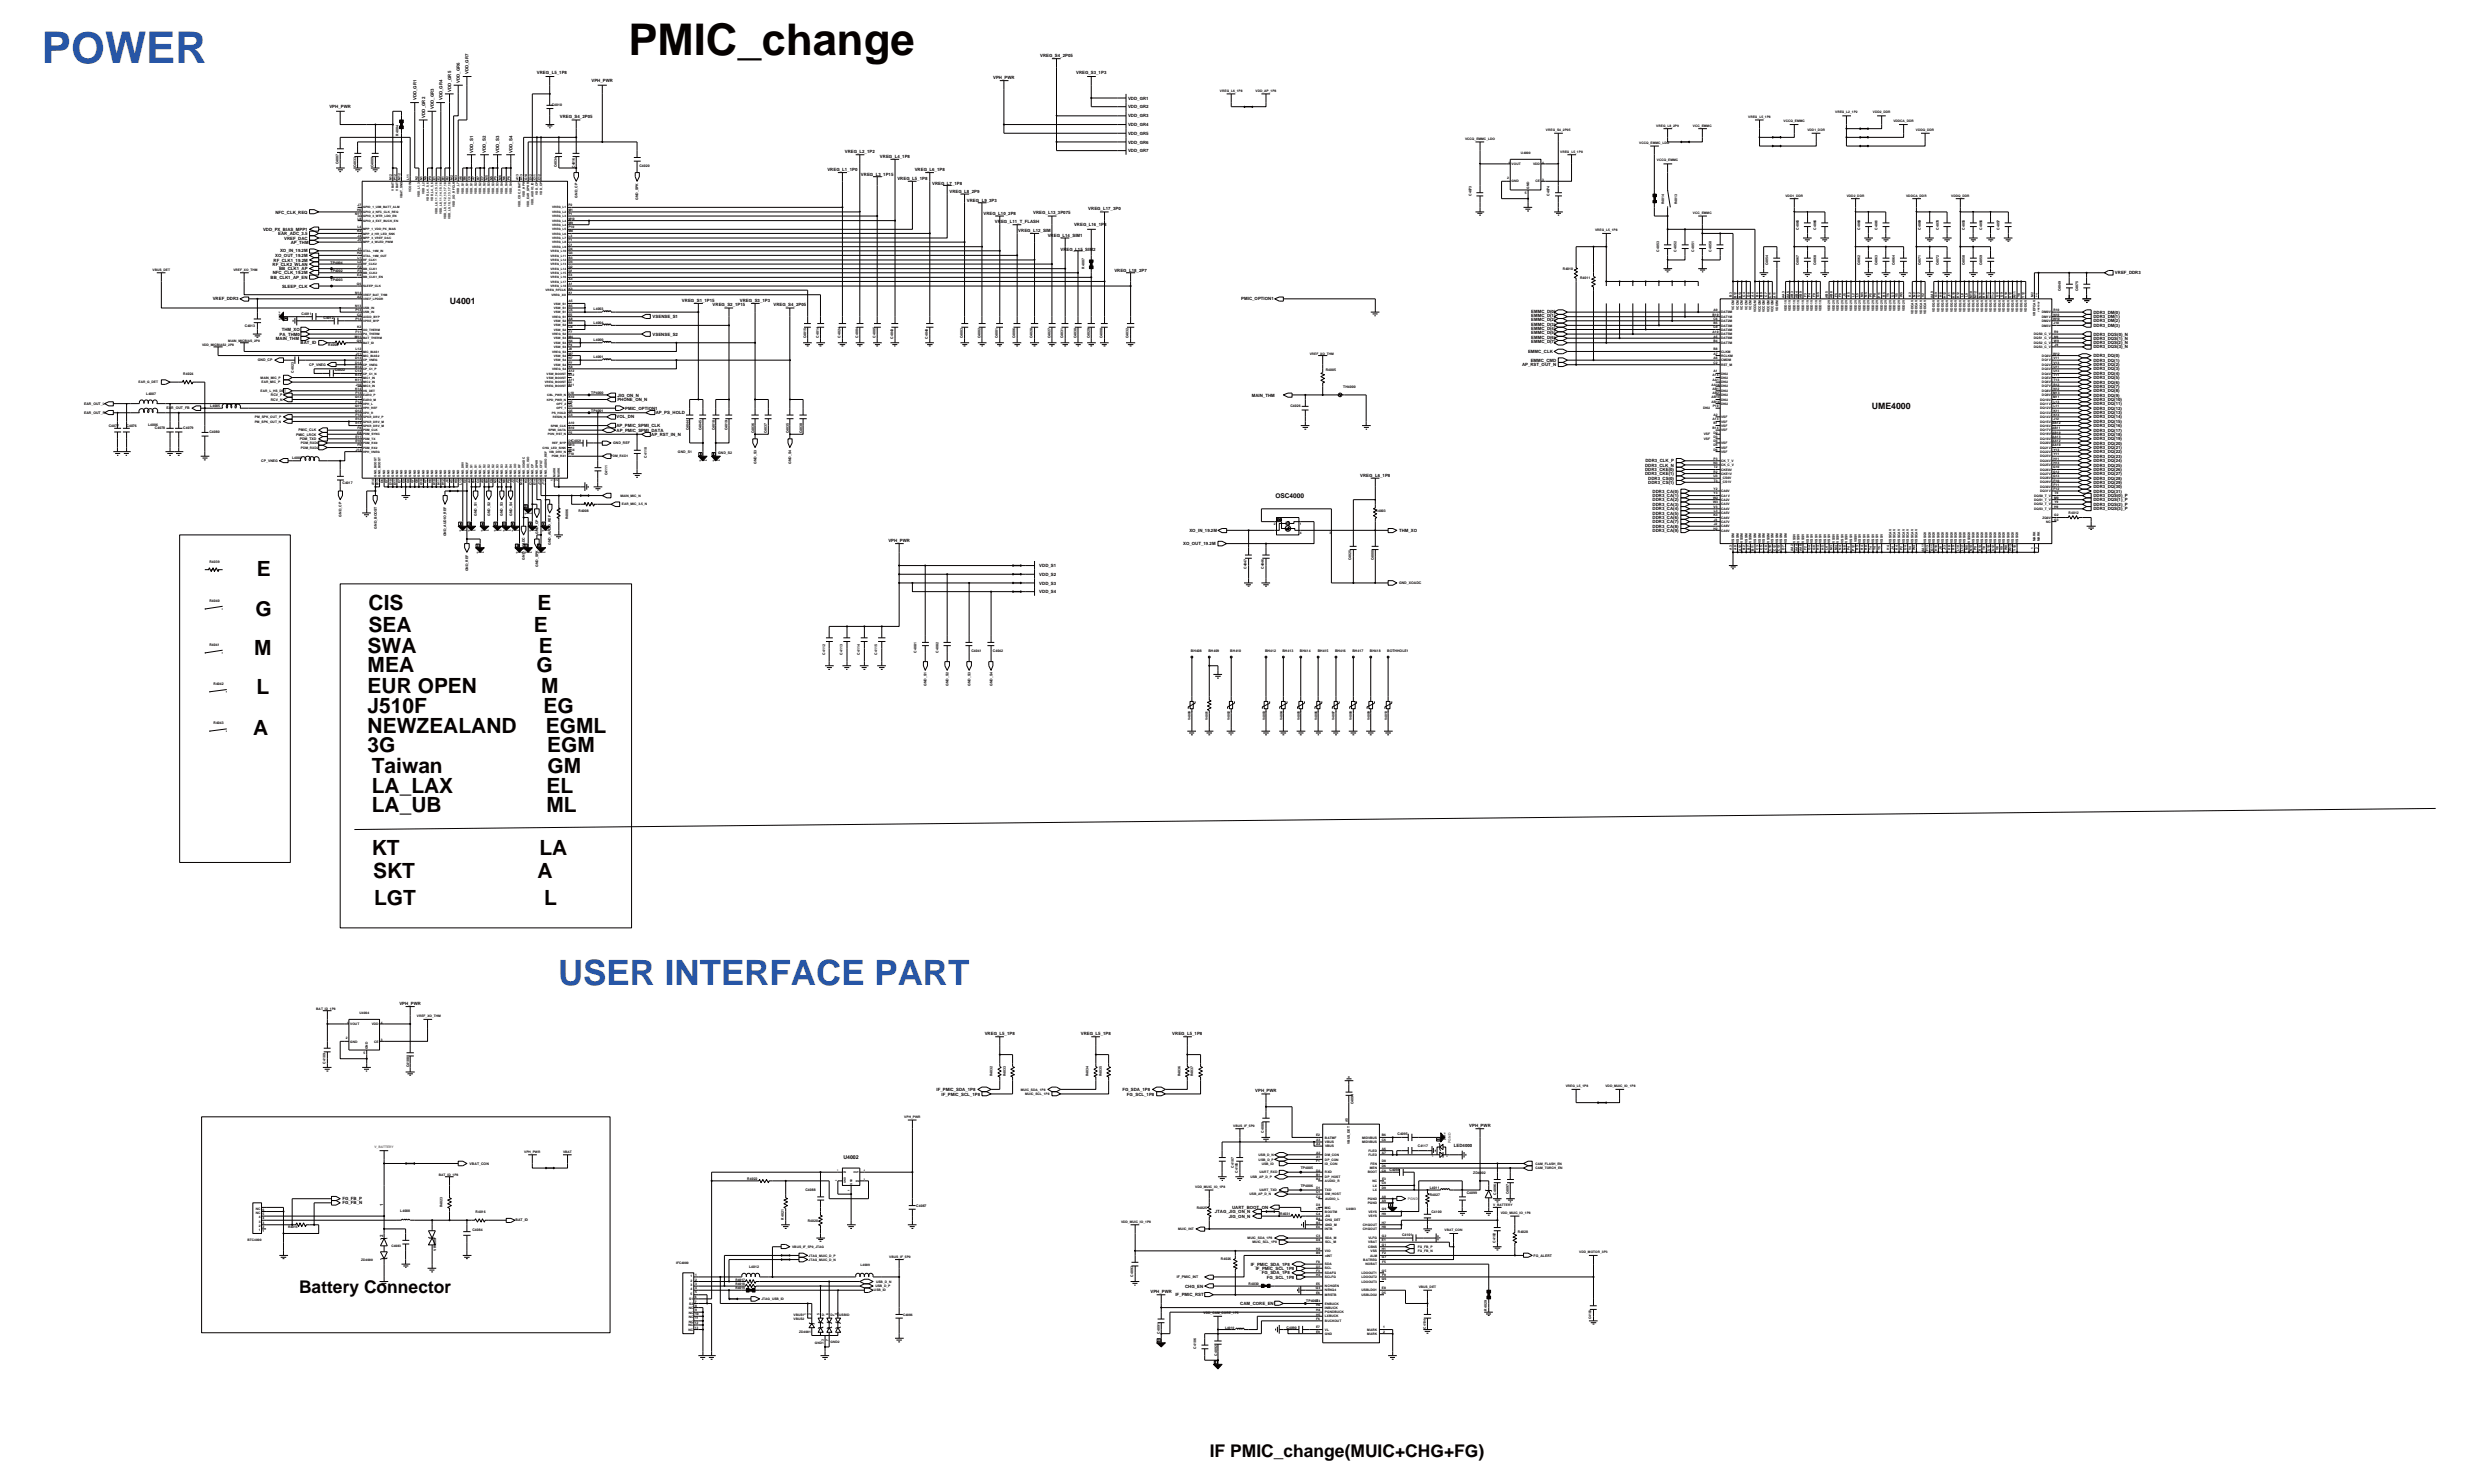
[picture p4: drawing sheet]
<svg xmlns="http://www.w3.org/2000/svg" width="457mm" height="274mm" viewBox="0 0 457 274" stroke-linecap="round" stroke-linejoin="round" font-family="sans-serif">
<defs><g id="words">
<text font-size="8.1" fill="#2756a6" x="7.8" y="11.7">POWER</text>
<text font-size="8.1" fill="#050100" x="116.3" y="10.3">PMIC_change</text>
<text font-size="6.5" fill="#2756a6" x="103.3" y="182.4">USER INTERFACE PART</text>
<g font-size="3.9" fill="#050100">
<text x="47.5" y="106.7">E</text>
<text x="47.3" y="114">G</text>
<text x="68.2" y="112.9">CIS</text>
<text x="99.5" y="112.9">E</text>
<text x="68.2" y="116.9">SEA</text>
<text x="98.8" y="116.9">E</text>
<text x="47" y="121.2">M</text>
<text x="68.1" y="124.4">MEA</text>
<text x="68.1" y="120.8">SWA</text>
<text x="99.3" y="124.4">G</text>
<text x="99.7" y="120.8">E</text>
<text x="47.5" y="128.5">L</text>
<text x="68.1" y="128.3">EUR OPEN</text>
<text x="68.1" y="131.9">J510F</text>
<text x="100.2" y="128.3">M</text>
<text x="100.6" y="131.9">EG</text>
<text x="46.8" y="136">A</text>
<text x="68.1" y="135.6">NEWZEALAND</text>
<text x="101" y="135.6">EGML</text>
<text x="68" y="139.2">3G</text>
<text x="68.8" y="143">Taiwan</text>
<text x="101.3" y="139.2">EGM</text>
<text x="101.4" y="143">GM</text>
<text x="68.8" y="146.8">LA_LAX</text>
<text x="101.1" y="146.8">EL</text>
<text x="68.8" y="150.3">LA_UB</text>
<text x="101.2" y="150.3">ML</text>
<text x="68.8" y="158.2">KT</text>
<text x="99.9" y="158.2">LA</text>
<text x="69.1" y="162.4">SKT</text>
<text x="69.2" y="167.5">LGT</text>
<text x="99.5" y="162.4">A</text>
<text x="100.7" y="167.5">L</text>
</g>
<g font-size="3.2" fill="#050100">
<text x="55.4" y="239.4">Battery Connector</text>
<text x="223.9" y="269.6">IF PMIC_change(MUIC+CHG+FG)</text>
</g>
<g font-size="1.6" fill="#050100">
<text x="83.3" y="56.3">U4001</text>
<text x="346.5" y="75.7">UME4000</text>
</g>
<text font-size="1.2" fill="#050100" x="236.1" y="92.1">OSC4000</text>
<text font-size="1" fill="#050100" x="156.1" y="214.5">U4002</text>
<g font-size=".8" fill="#050100">
<text x="192.5" y="10.6">VREG_S4_2P05</text>
<text x="83.5" y="17" transform="rotate(-90 83.5 17)">VDD_GR5</text>
<text x="85.1" y="15.3" transform="rotate(-90 85.1 15.3)">VDD_GR6</text>
<text x="86.7" y="13.7" transform="rotate(-90 86.7 13.7)">VDD_GR7</text>
<text x="99.4" y="13.8">VREG_L5_1P8</text>
<text x="109.5" y="15.2">VPH_PWR</text>
<text x="183.8" y="14.6">VPH_PWR</text>
<text x="199.2" y="13.8">VREG_S3_1P3</text>
<text x="61" y="20">VPH_PWR</text>
<text x="77.1" y="18.6" transform="rotate(-90 77.1 18.6)">VDD_GR1</text>
<text x="78.7" y="21.8" transform="rotate(-90 78.7 21.8)">VDD_GR2</text>
<text x="80.3" y="20.2" transform="rotate(-90 80.3 20.2)">VDD_GR3</text>
<text x="81.9" y="18.6" transform="rotate(-90 81.9 18.6)">VDD_GR4</text>
<text x="103.6" y="21.9">VREG_S4_2P05</text>
<text x="208.8" y="18.4">VDD_GR1</text>
<text x="208.8" y="23.3">VDD_GR4</text>
<text x="208.8" y="21.7">VDD_GR3</text>
<text x="208.8" y="20">VDD_GR2</text>
<text x="87.6" y="28.3" transform="rotate(-90 87.6 28.3)">VDD_S1</text>
<text x="89.9" y="28.3" transform="rotate(-90 89.9 28.3)">VDD_S2</text>
<text x="92.4" y="28.3" transform="rotate(-90 92.4 28.3)">VDD_S3</text>
<text x="94.8" y="28.3" transform="rotate(-90 94.8 28.3)">VDD_S4</text>
<text x="156.4" y="28.3">VREG_L2_1P2</text>
<text x="162.9" y="29.3">VREG_L4_1P8</text>
<text x="208.8" y="25">VDD_GR5</text>
<text x="208.8" y="28.2">VDD_GR7</text>
<text x="208.8" y="26.6">VDD_GR6</text>
<text x="153.2" y="31.7">VREG_L1_1P0</text>
<text x="159.4" y="32.5">VREG_L3_1P15</text>
<text x="166.1" y="33.3">VREG_L5_1P8</text>
<text x="169.3" y="31.7">VREG_L6_1P8</text>
<text x="172.5" y="34.2">VREG_L7_1P8</text>
<text x="175.8" y="35.8">VREG_L8_2P9</text>
<text x="51" y="39.5">NFC_CLK_REQ</text>
<text x="179" y="37.4">VREG_L9_3P3</text>
<text x="182.1" y="39.8">VREG_L10_2P8</text>
<text x="184.2" y="41.3">VREG_L11_T_FLASH</text>
<text x="191.3" y="39.7">VREG_L13_3P075</text>
<text x="198.8" y="41.9">VREG_L16_1P8</text>
<text x="201.4" y="38.8">VREG_L17_3P0</text>
<text x="48.7" y="42.7">VDD_PX_BIAS_MPP1</text>
<text x="50.9" y="47.6">XO_OUT_19.2M</text>
<text x="51.5" y="43.5">EAR_ADC_3.5</text>
<text x="51.8" y="46.7">XO_IN_19.2M</text>
<text x="52.6" y="44.3">VREF_DAC</text>
<text x="53.8" y="45.1">AP_THM</text>
<text x="188.5" y="42.9">VREG_L12_SIM</text>
<text x="193.9" y="43.9">VREG_L14_SIM1</text>
<text x="196.3" y="46.4">VREG_L15_SIM2</text>
<text x="50.1" y="51.6">BB_CLK1_AP_EN</text>
<text x="50.5" y="49.2">RF_CLK2_WLAN</text>
<text x="50.5" y="50.8">NFC_CLK_19.2M</text>
<text x="50.6" y="48.4">RF_CLK1_19.2M</text>
<text x="51.7" y="50">BB_CLK1_AP</text>
<text x="52.2" y="53.2">SLEEP_CLK</text>
<text x="206.3" y="50.4">VREG_L18_2P7</text>
<text x="391.5" y="50.8">VREF_DDR3</text>
<text x="39.4" y="55.6">VREF_DDR3</text>
<text x="120.8" y="58.9">VSENSE_S1</text>
<text x="126.2" y="55.9">VREG_S1_1P15</text>
<text x="131.9" y="56.6">VREG_S2_1P15</text>
<text x="137" y="55.9">VREG_S3_1P3</text>
<text x="143.2" y="56.6">VREG_S4_2P05</text>
<text x="229.8" y="55.6">PMIC_OPTION1</text>
<text x="283.4" y="57.9">EMMC_D(0)</text>
<text x="283.4" y="58.7">EMMC_D(1)</text>
<text x="283.4" y="59.5">EMMC_D(2)</text>
<text x="387.5" y="59.7">DDR3_DM(2)</text>
<text x="387.5" y="58.1">DDR3_DM(0)</text>
<text x="387.5" y="58.9">DDR3_DM(1)</text>
<text x="51.1" y="62.9">MAIN_THM</text>
<text x="51.7" y="62.1">PA_THM0</text>
<text x="52.2" y="61.3">THM_XO</text>
<text x="55.7" y="63.7">BAT_ID</text>
<text x="120.8" y="62.1">VSENSE_S2</text>
<text x="282.9" y="65.3">EMMC_CLK</text>
<text x="283.4" y="61.9">EMMC_D(5)</text>
<text x="283.4" y="62.7">EMMC_D(6)</text>
<text x="283.4" y="63.5">EMMC_D(7)</text>
<text x="283.4" y="60.3">EMMC_D(3)</text>
<text x="283.4" y="61.1">EMMC_D(4)</text>
<text x="387.5" y="60.5">DDR3_DM(3)</text>
<text x="387.5" y="63.7">DDR3_DQS(2)_N</text>
<text x="387.5" y="62.1">DDR3_DQS(0)_N</text>
<text x="387.5" y="62.9">DDR3_DQS(1)_N</text>
<text x="387.5" y="64.5">DDR3_DQS(3)_N</text>
<text x="281.7" y="67.8">AP_RST_OUT_N</text>
<text x="283.3" y="66.9">EMMC_CMD</text>
<text x="387.5" y="66.1">DDR3_DQ(0)</text>
<text x="387.5" y="66.9">DDR3_DQ(1)</text>
<text x="387.5" y="67.8">DDR3_DQ(2)</text>
<text x="387.5" y="68.6">DDR3_DQ(3)</text>
<text x="387.5" y="69.4">DDR3_DQ(4)</text>
<text x="387.5" y="70.2">DDR3_DQ(5)</text>
<text x="387.5" y="71">DDR3_DQ(6)</text>
<text x="387.5" y="71.8">DDR3_DQ(7)</text>
<text x="114.1" y="77.4">VOL_DN</text>
<text x="114.3" y="74.2">PHONE_ON_N</text>
<text x="114.3" y="73.4">JIG_ON_N</text>
<text x="115.7" y="75.8">PMIC_OPTION1</text>
<text x="121.4" y="76.7">AP_PS_HOLD</text>
<text x="231.7" y="73.4">MAIN_THM</text>
<text x="387.5" y="75">DDR3_DQ(11)</text>
<text x="387.5" y="75.8">DDR3_DQ(12)</text>
<text x="387.5" y="76.7">DDR3_DQ(13)</text>
<text x="387.5" y="72.6">DDR3_DQ(8)</text>
<text x="387.5" y="73.4">DDR3_DQ(9)</text>
<text x="387.5" y="74.2">DDR3_DQ(10)</text>
<text x="387.5" y="77.4">DDR3_DQ(14)</text>
<text x="114.1" y="79.1">AP_PMIC_SPMI_CLK</text>
<text x="114.1" y="79.9">AP_PMIC_SPMI_DATA</text>
<text x="120.5" y="80.7">AP_RST_IN_N</text>
<text x="387.5" y="79.9">DDR3_DQ(17)</text>
<text x="387.5" y="81.5">DDR3_DQ(19)</text>
<text x="387.5" y="78.3">DDR3_DQ(15)</text>
<text x="387.5" y="79.1">DDR3_DQ(16)</text>
<text x="387.5" y="80.7">DDR3_DQ(18)</text>
<text x="387.5" y="82.3">DDR3_DQ(20)</text>
<text x="387.5" y="83.1">DDR3_DQ(21)</text>
<text x="387.5" y="83.9">DDR3_DQ(22)</text>
<text x="251.8" y="88.3">VREG_L6_1P8</text>
<text x="304.5" y="86.3">DDR3_CLK_N</text>
<text x="304.5" y="87.9">DDR3_CKE(1)</text>
<text x="304.5" y="87.2">DDR3_CKE(0)</text>
<text x="304.6" y="85.6">DDR3_CLK_P</text>
<text x="305.1" y="89.6">DDR3_CS(1)</text>
<text x="305.1" y="88.8">DDR3_CS(0)</text>
<text x="387.5" y="84.7">DDR3_DQ(23)</text>
<text x="387.5" y="87.2">DDR3_DQ(26)</text>
<text x="387.5" y="88.8">DDR3_DQ(28)</text>
<text x="387.5" y="89.6">DDR3_DQ(29)</text>
<text x="387.5" y="85.6">DDR3_DQ(24)</text>
<text x="387.5" y="86.3">DDR3_DQ(25)</text>
<text x="387.5" y="87.9">DDR3_DQ(27)</text>
<text x="305.9" y="95.2">DDR3_CA(5)</text>
<text x="305.9" y="94.5">DDR3_CA(4)</text>
<text x="305.9" y="92.8">DDR3_CA(2)</text>
<text x="305.9" y="93.6">DDR3_CA(3)</text>
<text x="305.9" y="91.2">DDR3_CA(0)</text>
<text x="305.9" y="92">DDR3_CA(1)</text>
<text x="387.5" y="93.6">DDR3_DQS(2)_P</text>
<text x="387.5" y="94.5">DDR3_DQS(3)_P</text>
<text x="387.5" y="92">DDR3_DQS(0)_P</text>
<text x="387.5" y="92.8">DDR3_DQS(1)_P</text>
<text x="387.5" y="90.4">DDR3_DQ(30)</text>
<text x="387.5" y="91.2">DDR3_DQ(31)</text>
<text x="164.4" y="100.3">VPH_PWR</text>
<text x="219" y="100.9">XO_OUT_19.2M</text>
<text x="220.2" y="98.4">XO_IN_19.2M</text>
<text x="259" y="98.4">THM_XO</text>
<text x="305.9" y="98.4">DDR3_CA(9)</text>
<text x="305.9" y="97.7">DDR3_CA(8)</text>
<text x="305.9" y="96.8">DDR3_CA(7)</text>
<text x="305.9" y="96.1">DDR3_CA(6)</text>
<text x="192.4" y="106.6">VDD_S2</text>
<text x="192.4" y="105">VDD_S1</text>
<text x="192.4" y="108.2">VDD_S3</text>
<text x="192.4" y="109.8">VDD_S4</text>
<text x="73.9" y="185.9">VPH_PWR</text>
<text x="182.3" y="191.6">VREG_L5_1P8</text>
<text x="200.1" y="191.6">VREG_L5_1P8</text>
<text x="217" y="191.6">VREG_L5_1P8</text>
<text x="173.3" y="201.9">IF_PMIC_SDA_1P8</text>
<text x="174.3" y="202.8">IF_PMIC_SCL_1P8</text>
<text x="207.8" y="201.9">FG_SDA_1P8</text>
<text x="208.6" y="202.8">FG_SCL_1P8</text>
<text x="232.3" y="202.1">VPH_PWR</text>
<text x="272" y="208.6">VPH_PWR</text>
<text x="269.1" y="212.3">LED4000</text>
<text x="63.4" y="222.1">FG_FB_P</text>
<text x="63.4" y="222.9">FG_FB_N</text>
<text x="70.9" y="223.1" transform="rotate(-90 70.9 223.1)">1</text>
<text x="224.9" y="224.5">JTAG_JIG_ON_N</text>
<text x="227.5" y="225.4">JIG_ON_N</text>
<text x="228.1" y="223.8">UART_BOOT_ON</text>
<text x="70.9" y="228.9" transform="rotate(-90 70.9 228.9)">2</text>
<text x="213" y="239.2">VPH_PWR</text>
<text x="217.6" y="239.9">IF_PMIC_RST</text>
<text x="219.4" y="238.3">CHG_EN</text>
<text x="231.5" y="234.2">IF_PMIC_SDA_1P8</text>
<text x="232.4" y="235">IF_PMIC_SCL_1P8</text>
<text x="233.6" y="235.9">FG_SDA_1P8</text>
<text x="234.5" y="236.6">FG_SCL_1P8</text>
<text x="229.6" y="241.5">CAM_CORE_EN</text>
</g>
<g font-size=".6" fill="#050100">
<text x="225.8" y="17">VREG_L6_1P8</text>
<text x="232.4" y="17">VDD_AP_1P8</text>
<text x="102.1" y="19.6">C4010</text>
<text x="306.6" y="23.4">VREG_L8_2P9</text>
<text x="313.4" y="23.4">VCC_EMMC</text>
<text x="323.6" y="21.8">VREG_L5_1P8</text>
<text x="330.2" y="22.6">VCCQ_EMMC</text>
<text x="339.7" y="21">VREG_L2_1P2</text>
<text x="346.7" y="21">VDD2_DDR</text>
<text x="350.5" y="22.6">VDDCA_DDR</text>
<text x="73.8" y="25.1" transform="rotate(-90 73.8 25.1)">R4004</text>
<text x="271.2" y="25.9">VCCQ_EMMC_LDO</text>
<text x="281.5" y="28.5">U4000</text>
<text x="286.2" y="24.3">VREG_S4_2P05</text>
<text x="288.8" y="28.3">VREG_L5_1P8</text>
<text x="303.4" y="26.7">VCCQ_EMMC_LDO</text>
<text x="306.7" y="29.9">VCCQ_EMMC</text>
<text x="334.6" y="24.3">VDD1_DDR</text>
<text x="354.6" y="24.3">VDDQ_DDR</text>
<text x="62.7" y="30.4" transform="rotate(-90 62.7 30.4)">C4007</text>
<text x="65.9" y="31" transform="rotate(-90 65.9 31)">C4033</text>
<text x="69.1" y="31" transform="rotate(-90 69.1 31)">C4009</text>
<text x="72.5" y="33.3" transform="rotate(-90 72.5 33.3)">N12</text>
<text x="72.9" y="35.3" transform="rotate(-90 72.9 35.3)">VBAT</text>
<text x="73.4" y="33.3" transform="rotate(-90 73.4 33.3)">P12</text>
<text x="73.7" y="35.3" transform="rotate(-90 73.7 35.3)">VBAT</text>
<text x="74.1" y="33.3" transform="rotate(-90 74.1 33.3)">M12</text>
<text x="75.7" y="33.3" transform="rotate(-90 75.7 33.3)">L11</text>
<text x="76.1" y="35.5" transform="rotate(-90 76.1 35.5)">VCOIN</text>
<text x="77.3" y="33.3" transform="rotate(-90 77.3 33.3)">N2</text>
<text x="78.2" y="33.3" transform="rotate(-90 78.2 33.3)">N1</text>
<text x="78.6" y="35.9" transform="rotate(-90 78.6 35.9)">VDD_L2</text>
<text x="78.9" y="33.3" transform="rotate(-90 78.9 33.3)">N9</text>
<text x="79.8" y="33.3" transform="rotate(-90 79.8 33.3)">P9</text>
<text x="80.6" y="33.3" transform="rotate(-90 80.6 33.3)">E1</text>
<text x="81.4" y="33.3" transform="rotate(-90 81.4 33.3)">E2</text>
<text x="82.2" y="33.3" transform="rotate(-90 82.2 33.3)">B1</text>
<text x="83" y="33.3" transform="rotate(-90 83 33.3)">B2</text>
<text x="83.9" y="33.3" transform="rotate(-90 83.9 33.3)">M2</text>
<text x="84.6" y="33.3" transform="rotate(-90 84.6 33.3)">M3</text>
<text x="85" y="35.9" transform="rotate(-90 85 35.9)">VDD_L7</text>
<text x="85.5" y="33.3" transform="rotate(-90 85.5 33.3)">A6</text>
<text x="85.9" y="35.9" transform="rotate(-90 85.9 35.9)">VDD_S1</text>
<text x="86.2" y="33.3" transform="rotate(-90 86.2 33.3)">B6</text>
<text x="86.6" y="35.9" transform="rotate(-90 86.6 35.9)">VDD_S1</text>
<text x="87.1" y="33.3" transform="rotate(-90 87.1 33.3)">C6</text>
<text x="87.5" y="35.9" transform="rotate(-90 87.5 35.9)">VDD_S1</text>
<text x="87.8" y="33.3" transform="rotate(-90 87.8 33.3)">A7</text>
<text x="88.2" y="35.9" transform="rotate(-90 88.2 35.9)">VDD_S2</text>
<text x="88.7" y="33.3" transform="rotate(-90 88.7 33.3)">B7</text>
<text x="89.1" y="35.9" transform="rotate(-90 89.1 35.9)">VDD_S2</text>
<text x="89.5" y="33.3" transform="rotate(-90 89.5 33.3)">C7</text>
<text x="89.8" y="35.9" transform="rotate(-90 89.8 35.9)">VDD_S2</text>
<text x="90.3" y="33.3" transform="rotate(-90 90.3 33.3)">M5</text>
<text x="90.7" y="35.9" transform="rotate(-90 90.7 35.9)">VDD_S3</text>
<text x="91.1" y="33.3" transform="rotate(-90 91.1 33.3)">N5</text>
<text x="91.5" y="35.9" transform="rotate(-90 91.5 35.9)">VDD_S3</text>
<text x="91.9" y="33.3" transform="rotate(-90 91.9 33.3)">P5</text>
<text x="92.3" y="35.9" transform="rotate(-90 92.3 35.9)">VDD_S3</text>
<text x="92.7" y="33.3" transform="rotate(-90 92.7 33.3)">M6</text>
<text x="93.1" y="35.9" transform="rotate(-90 93.1 35.9)">VDD_S4</text>
<text x="93.5" y="33.3" transform="rotate(-90 93.5 33.3)">N6</text>
<text x="93.9" y="35.9" transform="rotate(-90 93.9 35.9)">VDD_S4</text>
<text x="94.3" y="33.3" transform="rotate(-90 94.3 33.3)">P6</text>
<text x="94.8" y="35.9" transform="rotate(-90 94.8 35.9)">VDD_S4</text>
<text x="96" y="33.3" transform="rotate(-90 96 33.3)">A13</text>
<text x="96.7" y="33.3" transform="rotate(-90 96.7 33.3)">H13</text>
<text x="97.6" y="33.3" transform="rotate(-90 97.6 33.3)">G14</text>
<text x="98.4" y="33.3" transform="rotate(-90 98.4 33.3)">D12</text>
<text x="99.2" y="33.3" transform="rotate(-90 99.2 33.3)">C11</text>
<text x="100" y="33.3" transform="rotate(-90 100 33.3)">C12</text>
<text x="103.1" y="31" transform="rotate(-90 103.1 31)">C4034</text>
<text x="106.4" y="31.1" transform="rotate(-90 106.4 31.1)">C4016</text>
<text x="118.3" y="30.9">C4020</text>
<text x="279" y="33.1">2</text>
<text x="279.2" y="30.3">1</text>
<text x="279.8" y="33.8">GND</text>
<text x="279.8" y="30.6">VOUT</text>
<text x="282.3" y="36">5</text>
<text x="283.1" y="34.9" transform="rotate(-90 283.1 34.9)">GND</text>
<text x="283.8" y="30.6">VDD</text>
<text x="284.2" y="33.8">CE</text>
<text x="285.5" y="30.3">4</text>
<text x="285.5" y="33.5">3</text>
<text x="65.8" y="39.8">N11</text>
<text x="66.1" y="39">H6</text>
<text x="66.2" y="40.6">L8</text>
<text x="66.2" y="38.2">J7</text>
<text x="67.2" y="38.6">GPIO_1_UIM_BATT_ALM</text>
<text x="67.2" y="39.4">GPIO_2_NFC_CLK_REQ</text>
<text x="67.2" y="40.2">GPIO_3_WTR_LDO_EN</text>
<text x="67.2" y="41">GPIO_4_EXT_BUCK_EN</text>
<text x="74.5" y="36.7" transform="rotate(-90 74.5 36.7)">VBAT_SNS</text>
<text x="77.7" y="36.5" transform="rotate(-90 77.7 36.5)">VDD_L1_3</text>
<text x="79.3" y="37.1" transform="rotate(-90 79.3 37.1)">VDD_L4_5_6</text>
<text x="80.2" y="37.1" transform="rotate(-90 80.2 37.1)">VDD_L4_5_6</text>
<text x="81" y="39.7" transform="rotate(-90 81 39.7)">VDD_L8_11_14_15_16</text>
<text x="81.8" y="39.7" transform="rotate(-90 81.8 39.7)">VDD_L8_11_14_15_16</text>
<text x="82.6" y="40.6" transform="rotate(-90 82.6 40.6)">VDD_L9_10_12_13_17_18</text>
<text x="83.4" y="40.6" transform="rotate(-90 83.4 40.6)">VDD_L9_10_12_13_17_18</text>
<text x="84.2" y="38.3" transform="rotate(-90 84.2 38.3)">VDD_XO_RFCLK</text>
<text x="96.4" y="38.3" transform="rotate(-90 96.4 38.3)">VDD_CDC_VBAT</text>
<text x="97.1" y="36.4" transform="rotate(-90 97.1 36.4)">VDD_HPH</text>
<text x="98" y="38.3" transform="rotate(-90 98 38.3)">VDD_EAR_SPKR</text>
<text x="98.7" y="38" transform="rotate(-90 98.7 38)">VDD_AUDIO_IO</text>
<text x="99.6" y="36" transform="rotate(-90 99.6 36)">VDD_CP</text>
<text x="100.3" y="36" transform="rotate(-90 100.3 36)">VDD_CP</text>
<text x="102.2" y="38.6">VREG_L1</text>
<text x="102.2" y="40.2">VREG_L3</text>
<text x="102.2" y="41.8">VREG_L4</text>
<text x="102.2" y="41">VREG_L4</text>
<text x="102.2" y="39.4">VREG_L2</text>
<text x="105.2" y="38.2">P2</text>
<text x="105.2" y="39.8">P1</text>
<text x="105.2" y="40.6">M10</text>
<text x="105.2" y="41.4">M9</text>
<text x="105.2" y="39">M1</text>
<text x="106.9" y="36.6" transform="rotate(-90 106.9 36.6)">GND_CP</text>
<text x="118.2" y="37" transform="rotate(-90 118.2 37)">GND_SPK</text>
<text x="272.4" y="36.3" transform="rotate(-90 272.4 36.3)">C4073</text>
<text x="286.8" y="36.3" transform="rotate(-90 286.8 36.3)">C4074</text>
<text x="308" y="37.8" transform="rotate(-90 308 37.8)">R4014</text>
<text x="310.4" y="37.8" transform="rotate(-90 310.4 37.8)">R4013</text>
<text x="313.4" y="39.6">VCC_EMMC</text>
<text x="330.5" y="36.4">VDD1_DDR</text>
<text x="341.8" y="36.4">VDD2_DDR</text>
<text x="352.8" y="36.4">VDDCA_DDR</text>
<text x="361.2" y="36.4">VDDQ_DDR</text>
<text x="66.1" y="47.1">H2</text>
<text x="66.1" y="43">K4</text>
<text x="66.2" y="47.9">L1</text>
<text x="66.2" y="42.2">L4</text>
<text x="66.2" y="43.8">J4</text>
<text x="66.2" y="44.7">J5</text>
<text x="66.2" y="46.3">J1</text>
<text x="67.2" y="44.3">MPP_3_VREF_DAC</text>
<text x="67.2" y="45">MPP_4_WLED_PWM</text>
<text x="67.2" y="47.5">XTAL_19M_OUT</text>
<text x="67.2" y="46.6">XTAL_19M_IN</text>
<text x="67.2" y="43.4">MPP_2_HR_LED_SNK</text>
<text x="67.2" y="42.6">MPP_1_VDD_PX_BIAS</text>
<text x="101.9" y="47.5">VREG_L11</text>
<text x="101.9" y="46.6">VREG_L10</text>
<text x="102.2" y="42.6">VREG_L5</text>
<text x="102.2" y="43.4">VREG_L6</text>
<text x="102.2" y="45">VREG_L8</text>
<text x="102.2" y="45.9">VREG_L9</text>
<text x="102.2" y="44.3">VREG_L7</text>
<text x="105.2" y="42.2">P10</text>
<text x="105.2" y="43">M8</text>
<text x="105.2" y="47.1">G3</text>
<text x="105.2" y="45.5">C1</text>
<text x="105.2" y="44.7">F1</text>
<text x="105.2" y="46.3">D4</text>
<text x="105.2" y="47.9">B3</text>
<text x="105.2" y="43.8">L3</text>
<text x="295.2" y="42.8">VREG_L5_1P8</text>
<text x="307.1" y="46.6" transform="rotate(-90 307.1 46.6)">C4053</text>
<text x="310.4" y="46.6" transform="rotate(-90 310.4 46.6)">C4052</text>
<text x="313.6" y="46.6" transform="rotate(-90 313.6 46.6)">C4051</text>
<text x="316.8" y="46.6" transform="rotate(-90 316.8 46.6)">C4050</text>
<text x="333" y="42.5" transform="rotate(-90 333 42.5)">C4065</text>
<text x="336.2" y="42.5" transform="rotate(-90 336.2 42.5)">C4066</text>
<text x="344.3" y="42.5" transform="rotate(-90 344.3 42.5)">C4060</text>
<text x="347.5" y="42.5" transform="rotate(-90 347.5 42.5)">C4061</text>
<text x="355.6" y="42.5" transform="rotate(-90 355.6 42.5)">C4069</text>
<text x="358.9" y="42.5" transform="rotate(-90 358.9 42.5)">C4070</text>
<text x="363.7" y="42.5" transform="rotate(-90 363.7 42.5)">C4055</text>
<text x="366.9" y="42.5" transform="rotate(-90 366.9 42.5)">C4056</text>
<text x="370.1" y="42.5" transform="rotate(-90 370.1 42.5)">C4057</text>
<text x="28.3" y="50.1">VBUS_DET</text>
<text x="43.2" y="50.1">VREF_XO_THM</text>
<text x="61.2" y="52">TP4003</text>
<text x="61.2" y="50.4">TP4002</text>
<text x="61.2" y="48.8">TP4004</text>
<text x="66.1" y="52.7">G6</text>
<text x="66.1" y="51.1">E4</text>
<text x="66.2" y="49.5">F2</text>
<text x="66.2" y="50.3">F3</text>
<text x="66.2" y="48.7">L2</text>
<text x="67.2" y="53.1">SLEEP_CLK</text>
<text x="67.2" y="49.9">BB_CLK1</text>
<text x="67.2" y="50.7">BB_CLK2</text>
<text x="67.2" y="48.3">RF_CLK1</text>
<text x="67.2" y="51.5">BB_CLK1_EN</text>
<text x="67.2" y="49.1">RF_CLK2</text>
<text x="101" y="53.9">VREG_RFCLK</text>
<text x="101.9" y="52.3">VREG_L17</text>
<text x="101.9" y="50.7">VREG_L15</text>
<text x="101.9" y="51.5">VREG_L16</text>
<text x="101.9" y="49.1">VREG_L13</text>
<text x="101.9" y="53.1">VREG_L18</text>
<text x="101.9" y="49.9">VREG_L14</text>
<text x="101.9" y="48.3">VREG_L12</text>
<text x="105.2" y="51.9">A3</text>
<text x="105.2" y="50.3">G1</text>
<text x="105.2" y="51.1">E3</text>
<text x="105.2" y="48.7">D3</text>
<text x="105.2" y="52.7">A1</text>
<text x="105.2" y="49.5">G2</text>
<text x="105.2" y="53.6">K3</text>
<text x="200.7" y="49.7" transform="rotate(-90 200.7 49.7)">R4007</text>
<text x="289.3" y="50.1">R4010</text>
<text x="292.5" y="51.5">R4011</text>
<text x="327.3" y="49.1" transform="rotate(-90 327.3 49.1)">C4054</text>
<text x="333" y="49.1" transform="rotate(-90 333 49.1)">C4067</text>
<text x="336.2" y="49.1" transform="rotate(-90 336.2 49.1)">C4068</text>
<text x="344.3" y="49.1" transform="rotate(-90 344.3 49.1)">C4062</text>
<text x="347.5" y="49.1" transform="rotate(-90 347.5 49.1)">C4063</text>
<text x="350.7" y="49.1" transform="rotate(-90 350.7 49.1)">C4064</text>
<text x="355.6" y="49.1" transform="rotate(-90 355.6 49.1)">C4071</text>
<text x="358.9" y="49.1" transform="rotate(-90 358.9 49.1)">C4072</text>
<text x="363.7" y="49.1" transform="rotate(-90 363.7 49.1)">C4058</text>
<text x="366.9" y="49.1" transform="rotate(-90 366.9 49.1)">C4059</text>
<text x="381.5" y="53.9" transform="rotate(-90 381.5 53.9)">C4049</text>
<text x="384.7" y="53.9" transform="rotate(-90 384.7 53.9)">C4075</text>
<text x="55.8" y="58.2">C4011</text>
<text x="59.9" y="59.1">C4012</text>
<text x="65.8" y="54.3">N14</text>
<text x="65.8" y="56.8">N13</text>
<text x="65.8" y="57.6">P13</text>
<text x="65.8" y="59.2">P14</text>
<text x="66.1" y="55.2">A2</text>
<text x="66.1" y="58.4">C2</text>
<text x="67.2" y="55.5">VREF_LPDDR</text>
<text x="67.2" y="58">USB_IN</text>
<text x="67.2" y="59.6">VPRE_BYP</text>
<text x="67.2" y="57.2">USB_IN</text>
<text x="67.2" y="54.8">VREF_BAT_THM</text>
<text x="67.2" y="58.8">AVDD_BYP</text>
<text x="102.1" y="54.8">VREG_XO</text>
<text x="102.2" y="58.8">VREG_S1</text>
<text x="102.5" y="58">VSW_S1</text>
<text x="102.5" y="57.2">VSW_S1</text>
<text x="102.5" y="56.4">VSW_S1</text>
<text x="102.5" y="59.6">VSW_S2</text>
<text x="105.2" y="57.6">C5</text>
<text x="105.2" y="56.8">B5</text>
<text x="105.2" y="56">A5</text>
<text x="105.2" y="54.3">K1</text>
<text x="105.2" y="58.4">E5</text>
<text x="105.2" y="59.2">A8</text>
<text x="109.9" y="57.3">L4003</text>
<text x="109.9" y="60">L4004</text>
<text x="317" y="58.4">B10</text>
<text x="317.2" y="59.2">C6</text>
<text x="317.2" y="57.6">A9</text>
<text x="318.6" y="58.8">DAT1M</text>
<text x="318.6" y="59.6">DAT2M</text>
<text x="318.6" y="58">DAT0M</text>
<text x="320.6" y="54.9" transform="rotate(-90 320.6 54.9)">B3</text>
<text x="321" y="57.3" transform="rotate(-90 321 57.3)">VCCM</text>
<text x="321.4" y="55.1" transform="rotate(-90 321.4 55.1)">B12</text>
<text x="321.8" y="57.3" transform="rotate(-90 321.8 57.3)">VCCM</text>
<text x="322.3" y="55.1" transform="rotate(-90 322.3 55.1)">B13</text>
<text x="322.6" y="57.3" transform="rotate(-90 322.6 57.3)">VCCM</text>
<text x="323" y="54.9" transform="rotate(-90 323 54.9)">C4</text>
<text x="323.5" y="57.3" transform="rotate(-90 323.5 57.3)">VCCM</text>
<text x="323.9" y="54.9" transform="rotate(-90 323.9 54.9)">D8</text>
<text x="324.2" y="57.3" transform="rotate(-90 324.2 57.3)">VCCM</text>
<text x="324.6" y="54.9" transform="rotate(-90 324.6 54.9)">A4</text>
<text x="325.1" y="57.8" transform="rotate(-90 325.1 57.8)">VCCQM</text>
<text x="325.5" y="54.9" transform="rotate(-90 325.5 54.9)">B6</text>
<text x="325.9" y="57.8" transform="rotate(-90 325.9 57.8)">VCCQM</text>
<text x="326.3" y="54.9" transform="rotate(-90 326.3 54.9)">B9</text>
<text x="326.7" y="57.8" transform="rotate(-90 326.7 57.8)">VCCQM</text>
<text x="327.1" y="54.9" transform="rotate(-90 327.1 54.9)">C7</text>
<text x="327.5" y="57.8" transform="rotate(-90 327.5 57.8)">VCCQM</text>
<text x="327.9" y="55.1" transform="rotate(-90 327.9 55.1)">C11</text>
<text x="328.3" y="57.8" transform="rotate(-90 328.3 57.8)">VCCQM</text>
<text x="328.7" y="55.1" transform="rotate(-90 328.7 55.1)">A11</text>
<text x="329.1" y="57.5" transform="rotate(-90 329.1 57.5)">VDDIM</text>
<text x="330.3" y="55.2" transform="rotate(-90 330.3 55.2)">AA3</text>
<text x="330.7" y="57.6" transform="rotate(-90 330.7 57.6)">VDD1V</text>
<text x="331.2" y="55.2" transform="rotate(-90 331.2 55.2)">AA5</text>
<text x="331.5" y="57.6" transform="rotate(-90 331.5 57.6)">VDD1V</text>
<text x="331.9" y="55.2" transform="rotate(-90 331.9 55.2)">AB3</text>
<text x="332.3" y="57.6" transform="rotate(-90 332.3 57.6)">VDD1V</text>
<text x="332.8" y="55.2" transform="rotate(-90 332.8 55.2)">AB4</text>
<text x="333.1" y="57.6" transform="rotate(-90 333.1 57.6)">VDD1V</text>
<text x="333.5" y="55.2" transform="rotate(-90 333.5 55.2)">AB9</text>
<text x="334" y="57.6" transform="rotate(-90 334 57.6)">VDD1V</text>
<text x="334.4" y="54.9" transform="rotate(-90 334.4 54.9)">F3</text>
<text x="334.8" y="57.6" transform="rotate(-90 334.8 57.6)">VDD1V</text>
<text x="335.1" y="54.9" transform="rotate(-90 335.1 54.9)">F4</text>
<text x="335.6" y="57.6" transform="rotate(-90 335.6 57.6)">VDD1V</text>
<text x="336" y="54.9" transform="rotate(-90 336 54.9)">F9</text>
<text x="336.4" y="57.6" transform="rotate(-90 336.4 57.6)">VDD1V</text>
<text x="336.7" y="55" transform="rotate(-90 336.7 55)">G5</text>
<text x="337.2" y="57.6" transform="rotate(-90 337.2 57.6)">VDD1V</text>
<text x="338.4" y="55.2" transform="rotate(-90 338.4 55.2)">AB5</text>
<text x="338.8" y="57.6" transform="rotate(-90 338.8 57.6)">VDD2V</text>
<text x="339.2" y="55.2" transform="rotate(-90 339.2 55.2)">AB8</text>
<text x="339.6" y="57.6" transform="rotate(-90 339.6 57.6)">VDD2V</text>
<text x="340.1" y="54.9" transform="rotate(-90 340.1 54.9)">F5</text>
<text x="340.4" y="57.6" transform="rotate(-90 340.4 57.6)">VDD2V</text>
<text x="340.8" y="54.9" transform="rotate(-90 340.8 54.9)">F8</text>
<text x="341.2" y="57.6" transform="rotate(-90 341.2 57.6)">VDD2V</text>
<text x="341.7" y="54.9" transform="rotate(-90 341.7 54.9)">J5</text>
<text x="342" y="57.6" transform="rotate(-90 342 57.6)">VDD2V</text>
<text x="342.4" y="54.9" transform="rotate(-90 342.4 54.9)">K5</text>
<text x="342.8" y="57.6" transform="rotate(-90 342.8 57.6)">VDD2V</text>
<text x="343.3" y="54.9" transform="rotate(-90 343.3 54.9)">L2</text>
<text x="343.7" y="57.6" transform="rotate(-90 343.7 57.6)">VDD2V</text>
<text x="344" y="54.9" transform="rotate(-90 344 54.9)">L5</text>
<text x="344.5" y="57.6" transform="rotate(-90 344.5 57.6)">VDD2V</text>
<text x="344.9" y="55" transform="rotate(-90 344.9 55)">M5</text>
<text x="345.3" y="57.6" transform="rotate(-90 345.3 57.6)">VDD2V</text>
<text x="345.6" y="54.9" transform="rotate(-90 345.6 54.9)">N5</text>
<text x="346.1" y="57.6" transform="rotate(-90 346.1 57.6)">VDD2V</text>
<text x="346.5" y="54.9" transform="rotate(-90 346.5 54.9)">P5</text>
<text x="346.9" y="57.6" transform="rotate(-90 346.9 57.6)">VDD2V</text>
<text x="347.2" y="54.9" transform="rotate(-90 347.2 54.9)">P8</text>
<text x="347.7" y="57.6" transform="rotate(-90 347.7 57.6)">VDD2V</text>
<text x="348.1" y="55.1" transform="rotate(-90 348.1 55.1)">P11</text>
<text x="348.5" y="57.6" transform="rotate(-90 348.5 57.6)">VDD2V</text>
<text x="348.9" y="54.9" transform="rotate(-90 348.9 54.9)">R5</text>
<text x="349.3" y="57.6" transform="rotate(-90 349.3 57.6)">VDD2V</text>
<text x="349.7" y="54.9" transform="rotate(-90 349.7 54.9)">T5</text>
<text x="350.1" y="57.6" transform="rotate(-90 350.1 57.6)">VDD2V</text>
<text x="350.6" y="54.9" transform="rotate(-90 350.6 54.9)">U5</text>
<text x="350.9" y="57.6" transform="rotate(-90 350.9 57.6)">VDD2V</text>
<text x="351.3" y="54.9" transform="rotate(-90 351.3 54.9)">V5</text>
<text x="351.7" y="57.6" transform="rotate(-90 351.7 57.6)">VDD2V</text>
<text x="352.2" y="55" transform="rotate(-90 352.2 55)">W5</text>
<text x="352.6" y="57.6" transform="rotate(-90 352.6 57.6)">VDD2V</text>
<text x="353.8" y="54.9" transform="rotate(-90 353.8 54.9)">K2</text>
<text x="354.2" y="58.1" transform="rotate(-90 354.2 58.1)">VDDCAV</text>
<text x="354.5" y="54.9" transform="rotate(-90 354.5 54.9)">N2</text>
<text x="355" y="58.1" transform="rotate(-90 355 58.1)">VDDCAV</text>
<text x="355.4" y="54.9" transform="rotate(-90 355.4 54.9)">U2</text>
<text x="355.8" y="58.1" transform="rotate(-90 355.8 58.1)">VDDCAV</text>
<text x="356.1" y="54.9" transform="rotate(-90 356.1 54.9)">V2</text>
<text x="356.6" y="58.1" transform="rotate(-90 356.6 58.1)">VDDCAV</text>
<text x="357.8" y="55.2" transform="rotate(-90 357.8 55.2)">AA9</text>
<text x="358.2" y="57.7" transform="rotate(-90 358.2 57.7)">VDDQV</text>
<text x="358.6" y="55" transform="rotate(-90 358.6 55)">G9</text>
<text x="359" y="57.7" transform="rotate(-90 359 57.7)">VDDQV</text>
<text x="359.4" y="54.9" transform="rotate(-90 359.4 54.9)">H8</text>
<text x="359.8" y="57.7" transform="rotate(-90 359.8 57.7)">VDDQV</text>
<text x="360.2" y="55.1" transform="rotate(-90 360.2 55.1)">H12</text>
<text x="360.6" y="57.7" transform="rotate(-90 360.6 57.7)">VDDQV</text>
<text x="361" y="55.1" transform="rotate(-90 361 55.1)">J11</text>
<text x="361.5" y="57.7" transform="rotate(-90 361.5 57.7)">VDDQV</text>
<text x="361.8" y="55.1" transform="rotate(-90 361.8 55.1)">K10</text>
<text x="362.2" y="57.7" transform="rotate(-90 362.2 57.7)">VDDQV</text>
<text x="362.7" y="55.1" transform="rotate(-90 362.7 55.1)">K12</text>
<text x="363.1" y="57.7" transform="rotate(-90 363.1 57.7)">VDDQV</text>
<text x="363.4" y="54.9" transform="rotate(-90 363.4 54.9)">L8</text>
<text x="363.8" y="57.7" transform="rotate(-90 363.8 57.7)">VDDQV</text>
<text x="364.3" y="54.9" transform="rotate(-90 364.3 54.9)">L9</text>
<text x="364.7" y="57.7" transform="rotate(-90 364.7 57.7)">VDDQV</text>
<text x="365" y="55.1" transform="rotate(-90 365 55.1)">M10</text>
<text x="365.5" y="57.7" transform="rotate(-90 365.5 57.7)">VDDQV</text>
<text x="365.9" y="55.1" transform="rotate(-90 365.9 55.1)">M12</text>
<text x="366.3" y="57.7" transform="rotate(-90 366.3 57.7)">VDDQV</text>
<text x="366.7" y="55.1" transform="rotate(-90 366.7 55.1)">N11</text>
<text x="367.1" y="57.7" transform="rotate(-90 367.1 57.7)">VDDQV</text>
<text x="367.5" y="55.1" transform="rotate(-90 367.5 55.1)">R11</text>
<text x="367.9" y="57.7" transform="rotate(-90 367.9 57.7)">VDDQV</text>
<text x="368.3" y="55.1" transform="rotate(-90 368.3 55.1)">T10</text>
<text x="368.7" y="57.7" transform="rotate(-90 368.7 57.7)">VDDQV</text>
<text x="369.1" y="55.1" transform="rotate(-90 369.1 55.1)">T12</text>
<text x="369.5" y="57.7" transform="rotate(-90 369.5 57.7)">VDDQV</text>
<text x="369.9" y="54.9" transform="rotate(-90 369.9 54.9)">U8</text>
<text x="370.4" y="57.7" transform="rotate(-90 370.4 57.7)">VDDQV</text>
<text x="370.7" y="54.9" transform="rotate(-90 370.7 54.9)">U9</text>
<text x="371.1" y="57.7" transform="rotate(-90 371.1 57.7)">VDDQV</text>
<text x="371.5" y="55.1" transform="rotate(-90 371.5 55.1)">V10</text>
<text x="372" y="57.7" transform="rotate(-90 372 57.7)">VDDQV</text>
<text x="372.3" y="55.1" transform="rotate(-90 372.3 55.1)">V12</text>
<text x="372.7" y="57.7" transform="rotate(-90 372.7 57.7)">VDDQV</text>
<text x="373.2" y="55.2" transform="rotate(-90 373.2 55.2)">W11</text>
<text x="373.6" y="57.7" transform="rotate(-90 373.6 57.7)">VDDQV</text>
<text x="373.9" y="54.9" transform="rotate(-90 373.9 54.9)">Y8</text>
<text x="374.3" y="57.7" transform="rotate(-90 374.3 57.7)">VDDQV</text>
<text x="374.8" y="55.1" transform="rotate(-90 374.8 55.1)">Y12</text>
<text x="375.2" y="57.7" transform="rotate(-90 375.2 57.7)">VDDQV</text>
<text x="376.4" y="55" transform="rotate(-90 376.4 55)">M2</text>
<text x="376.8" y="58.5" transform="rotate(-90 376.8 58.5)">VREFCAV</text>
<text x="377.9" y="59.6">DM2V</text>
<text x="377.9" y="58.8">DM1V</text>
<text x="377.9" y="58">DM0V</text>
<text x="380" y="59.2">W10</text>
<text x="380.1" y="58.4">N10</text>
<text x="380.1" y="57.6">R10</text>
<text x="37.4" y="64.1">VDD_MICBIAS2_2P8</text>
<text x="42.3" y="63.2">MAIN_MICBIAS_2P8</text>
<text x="45.3" y="60.6">C4013</text>
<text x="60.8" y="64">R4009</text>
<text x="65.7" y="62.5">M11</text>
<text x="65.8" y="61.6">F11</text>
<text x="65.8" y="64.8">L12</text>
<text x="65.9" y="65.7">J11</text>
<text x="66.1" y="63.2">G9</text>
<text x="66.1" y="60.8">K2</text>
<text x="67.2" y="62">PA_THERM</text>
<text x="67.2" y="62.8">BAT_THERM</text>
<text x="67.2" y="65.3">MIC_BIAS1</text>
<text x="67.2" y="63.6">BAT_ID</text>
<text x="67.2" y="61.2">XO_THERM</text>
<text x="102.2" y="65.3">VREG_S3</text>
<text x="102.2" y="62">VREG_S2</text>
<text x="102.5" y="64.4">VSW_S3</text>
<text x="102.5" y="63.6">VSW_S3</text>
<text x="102.5" y="61.2">VSW_S2</text>
<text x="102.5" y="60.4">VSW_S2</text>
<text x="102.5" y="62.8">VSW_S3</text>
<text x="105.2" y="64.1">P4</text>
<text x="105.2" y="60.8">C8</text>
<text x="105.2" y="60">B8</text>
<text x="105.2" y="63.2">N4</text>
<text x="105.2" y="65.7">M7</text>
<text x="105.2" y="62.5">M4</text>
<text x="105.2" y="64.8">J8</text>
<text x="105.2" y="61.6">F7</text>
<text x="109.9" y="63.2">L4000</text>
<text x="149.2" y="62.6" transform="rotate(-90 149.2 62.6)">C4015</text>
<text x="151.6" y="62.5" transform="rotate(-90 151.6 62.5)">C4014</text>
<text x="155.6" y="62.5" transform="rotate(-90 155.6 62.5)">C4024</text>
<text x="158.9" y="62.5" transform="rotate(-90 158.9 62.5)">C4004</text>
<text x="162.1" y="62.5" transform="rotate(-90 162.1 62.5)">C4005</text>
<text x="165.3" y="62.7" transform="rotate(-90 165.3 62.7)">C4043</text>
<text x="171.7" y="62.7" transform="rotate(-90 171.7 62.7)">C4048</text>
<text x="178.3" y="62.6" transform="rotate(-90 178.3 62.6)">C4003</text>
<text x="181.5" y="62.6" transform="rotate(-90 181.5 62.6)">C4002</text>
<text x="184.7" y="62.6" transform="rotate(-90 184.7 62.6)">C4001</text>
<text x="187.9" y="62.6" transform="rotate(-90 187.9 62.6)">C4006</text>
<text x="191.1" y="62.6" transform="rotate(-90 191.1 62.6)">C4028</text>
<text x="194.4" y="62.6" transform="rotate(-90 194.4 62.6)">C4027</text>
<text x="196.8" y="62.6" transform="rotate(-90 196.8 62.6)">C4031</text>
<text x="199.2" y="62.6" transform="rotate(-90 199.2 62.6)">C4030</text>
<text x="201.7" y="62.6" transform="rotate(-90 201.7 62.6)">C4029</text>
<text x="204.1" y="62.6" transform="rotate(-90 204.1 62.6)">C4008</text>
<text x="208.9" y="62.6" transform="rotate(-90 208.9 62.6)">C4032</text>
<text x="242.4" y="65.7">VREF_XO_THM</text>
<text x="317" y="61.6">A10</text>
<text x="317.2" y="60">B5</text>
<text x="317.2" y="64.8">B8</text>
<text x="317.2" y="62.5">A5</text>
<text x="317.2" y="65.7">A7</text>
<text x="317.2" y="60.8">C9</text>
<text x="317.2" y="63.2">B4</text>
<text x="318.6" y="61.2">DAT4M</text>
<text x="318.6" y="63.7">DAT7M</text>
<text x="318.6" y="60.4">DAT3M</text>
<text x="318.6" y="62">DAT5M</text>
<text x="318.6" y="65.3">CLKM</text>
<text x="318.6" y="62.8">DAT6M</text>
<text x="376.5" y="63.7">DQS2_C_V</text>
<text x="376.5" y="62">DQS0_C_V</text>
<text x="376.5" y="64.4">DQS3_C_V</text>
<text x="376.5" y="62.8">DQS1_C_V</text>
<text x="377.9" y="60.4">DM3V</text>
<text x="380" y="65.7">W12</text>
<text x="380.1" y="60">J10</text>
<text x="380.2" y="63.2">W9</text>
<text x="380.3" y="62.5">N9</text>
<text x="380.3" y="61.6">R9</text>
<text x="380.3" y="64.1">J9</text>
<text x="25.6" y="70.9">EAR_G_DET</text>
<text x="33.9" y="69.4">R4024</text>
<text x="47.7" y="66.9">GND_CP</text>
<text x="48.2" y="70.1">MAIN_MIC_P</text>
<text x="48.4" y="70.9">EAR_MIC_P</text>
<text x="54.4" y="69" transform="rotate(-90 54.4 69)">C4023</text>
<text x="57.3" y="67.7">CP_VNEG</text>
<text x="62" y="68.7">C4022</text>
<text x="65.8" y="69.7">K13</text>
<text x="65.8" y="70.5">K11</text>
<text x="65.8" y="68.1">B14</text>
<text x="65.8" y="66.5">D13</text>
<text x="65.8" y="67.3">D14</text>
<text x="65.8" y="68.9">C14</text>
<text x="65.9" y="71.4">J10</text>
<text x="67.2" y="70.9">MIC2_IN</text>
<text x="67.2" y="70.1">MIC1_IN</text>
<text x="67.2" y="66">MIC_BIAS2</text>
<text x="67.2" y="71.7">MIC3_IN</text>
<text x="67.2" y="66.9">CP_VNEG</text>
<text x="67.2" y="67.7">CP_VNEG</text>
<text x="67.2" y="69.3">CP_C1_N</text>
<text x="67.2" y="68.5">CP_C1_P</text>
<text x="100.9" y="71.7">VREG_BOOST</text>
<text x="100.9" y="70.9">VREG_BOOST</text>
<text x="101.2" y="69.3">VSW_BOOST</text>
<text x="101.2" y="70.1">VSW_BOOST</text>
<text x="102.2" y="68.5">VREG_S4</text>
<text x="102.5" y="67.7">VSW_S4</text>
<text x="102.5" y="66.9">VSW_S4</text>
<text x="102.5" y="66">VSW_S4</text>
<text x="105.2" y="67.3">P7</text>
<text x="105.2" y="66.5">N7</text>
<text x="105.2" y="68.1">K8</text>
<text x="105.2" y="71.4">B11</text>
<text x="105.2" y="69.7">B12</text>
<text x="105.2" y="70.5">A11</text>
<text x="105.2" y="68.9">A12</text>
<text x="109.9" y="66.2">L4001</text>
<text x="245.4" y="68.7">R4005</text>
<text x="248.6" y="71.8">TH4000</text>
<text x="316.8" y="71.4">AA14</text>
<text x="317" y="70.5">AA1</text>
<text x="317" y="69.7">A14</text>
<text x="317.2" y="67.3">C2</text>
<text x="317.2" y="66.5">A6</text>
<text x="317.2" y="68.9">A1</text>
<text x="318.6" y="70.9">DNU</text>
<text x="318.6" y="66.9">CMDM</text>
<text x="318.6" y="66">RCLKM</text>
<text x="318.6" y="69.3">DNU</text>
<text x="318.6" y="67.7">RST_M</text>
<text x="318.6" y="71.7">DNU</text>
<text x="318.6" y="70.1">DNU</text>
<text x="378" y="66.9">DQ1V</text>
<text x="378" y="66">DQ0V</text>
<text x="378" y="67.7">DQ2V</text>
<text x="378" y="68.5">DQ3V</text>
<text x="378" y="70.1">DQ5V</text>
<text x="378" y="70.9">DQ6V</text>
<text x="378" y="69.3">DQ4V</text>
<text x="378" y="71.7">DQ7V</text>
<text x="380.1" y="68.1">U11</text>
<text x="380.1" y="68.9">U13</text>
<text x="380.1" y="71.4">R12</text>
<text x="380.1" y="66.5">V11</text>
<text x="380.1" y="67.3">V13</text>
<text x="380.1" y="69.7">T11</text>
<text x="380.1" y="70.5">T13</text>
<text x="15.6" y="74.9">EAR_OUT_L</text>
<text x="15.6" y="76.6">EAR_OUT_R</text>
<text x="27.1" y="73.1">L4007</text>
<text x="30.8" y="75.8">EAR_OUT_FB</text>
<text x="38.9" y="75.4">L4005</text>
<text x="47.2" y="77.4">PM_SPK_OUT_P</text>
<text x="48.2" y="72.5">EAR_L_HS_DET</text>
<text x="50.1" y="74.2">RCV_N</text>
<text x="50.1" y="73.3">RCV_P</text>
<text x="65.7" y="75.3">G11</text>
<text x="65.7" y="76.2">G12</text>
<text x="65.7" y="73.7">G13</text>
<text x="65.8" y="72.1">K14</text>
<text x="65.8" y="77.8">E12</text>
<text x="65.8" y="74.6">F12</text>
<text x="65.8" y="73">F13</text>
<text x="65.8" y="76.9">F14</text>
<text x="67.2" y="76.6">HPH_R</text>
<text x="67.2" y="74.1">EARO_M</text>
<text x="67.2" y="75.8">HPH_REF</text>
<text x="67.2" y="72.5">HS_DET</text>
<text x="67.2" y="74.9">HPH_L</text>
<text x="67.2" y="73.3">EARO_P</text>
<text x="67.2" y="77.4">SPKR_DRV_P</text>
<text x="101.2" y="74.1">KPD_PWR_N</text>
<text x="101.3" y="73.3">CBL_PWR_N</text>
<text x="102.1" y="76.6">PS_HOLD</text>
<text x="102.3" y="77.4">RESIN_N</text>
<text x="103" y="74.9">OPT_2</text>
<text x="103" y="75.8">OPT_1</text>
<text x="105.2" y="73">L10</text>
<text x="105.2" y="73.7">K10</text>
<text x="105.2" y="74.6">H5</text>
<text x="105.2" y="76.2">G5</text>
<text x="105.2" y="75.3">D5</text>
<text x="105.2" y="77">C3</text>
<text x="109.5" y="76.2">TP4001</text>
<text x="109.5" y="73">TP4000</text>
<text x="238.9" y="75.4">C4026</text>
<text x="315.2" y="75.8">DNU</text>
<text x="316.8" y="73.7">AB13</text>
<text x="316.8" y="74.6">AB14</text>
<text x="317" y="73">AB2</text>
<text x="317" y="72.1">AB1</text>
<text x="317" y="77.8">A13</text>
<text x="317" y="75.3">P10</text>
<text x="317.2" y="76.9">A2</text>
<text x="318.6" y="74.2">DNU</text>
<text x="318.6" y="73.3">DNU</text>
<text x="318.6" y="72.5">DNU</text>
<text x="318.6" y="74.9">DNU</text>
<text x="318.6" y="77.4">VSF</text>
<text x="377.6" y="74.9">DQ11V</text>
<text x="377.6" y="75.8">DQ12V</text>
<text x="377.6" y="77.4">DQ14V</text>
<text x="377.6" y="74.2">DQ10V</text>
<text x="377.6" y="76.6">DQ13V</text>
<text x="378" y="72.5">DQ8V</text>
<text x="378" y="73.3">DQ9V</text>
<text x="380.1" y="73">M13</text>
<text x="380.1" y="73.7">M11</text>
<text x="380.1" y="72.1">N12</text>
<text x="380.1" y="77">K13</text>
<text x="380.1" y="76.2">K11</text>
<text x="380.1" y="74.6">L13</text>
<text x="380.1" y="75.3">L11</text>
<text x="380.1" y="77.8">J12</text>
<text x="20.1" y="79">C4077</text>
<text x="23.4" y="79">C4076</text>
<text x="27.4" y="78.8">L4006</text>
<text x="28.7" y="79.4">C4078</text>
<text x="33.9" y="79.4">C4079</text>
<text x="38.8" y="80.2">C4080</text>
<text x="47.2" y="78.2">PM_SPK_OUT_N</text>
<text x="54.8" y="80.6">PMIC_LRCK</text>
<text x="55.3" y="79.8">PMIC_CLK</text>
<text x="55.5" y="81.5">PDM_TXD</text>
<text x="55.7" y="83">PDM_RXD2</text>
<text x="55.7" y="82.2">PDM_RXD0</text>
<text x="65.8" y="78.6">E13</text>
<text x="65.8" y="81.9">E10</text>
<text x="65.8" y="81">E11</text>
<text x="65.9" y="83.5">J14</text>
<text x="66.1" y="80.3">E8</text>
<text x="66.2" y="79.4">F8</text>
<text x="66.2" y="82.6">F9</text>
<text x="67.2" y="83.8">HPH_VNEG</text>
<text x="67.2" y="79">SPKR_DRV_M</text>
<text x="67.2" y="78.2">SPKR_DRV_M</text>
<text x="67.2" y="79.8">PDM_CLK</text>
<text x="67.2" y="83">PDM_RX2</text>
<text x="67.2" y="82.2">PDM_RX0</text>
<text x="67.2" y="81.4">PDM_TX</text>
<text x="67.2" y="80.6">PDM_SYNC</text>
<text x="100.4" y="83">CHG_LED_SINK</text>
<text x="101.4" y="80.6">PON_RST_N</text>
<text x="101.5" y="79.8">SPMI_DATA</text>
<text x="101.6" y="83.8">VIB_DRV_N</text>
<text x="101.9" y="79">SPMI_CLK</text>
<text x="102.2" y="82.2">REF_BYP</text>
<text x="105.2" y="80.3">F5</text>
<text x="105.2" y="81.9">D1C4021</text>
<text x="105.2" y="82.6">M13</text>
<text x="105.2" y="83.5">M14</text>
<text x="105.2" y="79.4">B10</text>
<text x="105.2" y="78.6">A10</text>
<text x="113.5" y="82.2">GND_REF</text>
<text x="125.5" y="83.8">GND_S1</text>
<text x="127.5" y="79.6" transform="rotate(-90 127.5 79.6)">C4044</text>
<text x="129.9" y="79.6" transform="rotate(-90 129.9 79.6)">C4045</text>
<text x="132.3" y="79.6" transform="rotate(-90 132.3 79.6)">C4018</text>
<text x="134.7" y="79.6" transform="rotate(-90 134.7 79.6)">C4019</text>
<text x="139.6" y="80.2" transform="rotate(-90 139.6 80.2)">C4036</text>
<text x="142" y="80.2" transform="rotate(-90 142 80.2)">C4037</text>
<text x="146" y="80.2" transform="rotate(-90 146 80.2)">C4035</text>
<text x="148.5" y="80.2" transform="rotate(-90 148.5 80.2)">C4038</text>
<text x="315.4" y="80.6">VSF</text>
<text x="315.4" y="81.4">VSF</text>
<text x="317" y="79.4">B14</text>
<text x="317.2" y="80.3">D2</text>
<text x="317.2" y="81">D3</text>
<text x="317.2" y="81.9">D4</text>
<text x="317.2" y="82.6">D5</text>
<text x="317.2" y="78.6">B1</text>
<text x="317.2" y="83.5">D6</text>
<text x="318.6" y="83">VSF</text>
<text x="318.6" y="79">VSF</text>
<text x="318.6" y="79.8">VSF</text>
<text x="318.6" y="82.2">VSF</text>
<text x="318.6" y="83.8">VSF</text>
<text x="318.6" y="78.2">VSF</text>
<text x="377.6" y="80.6">DQ18V</text>
<text x="377.6" y="83">DQ21V</text>
<text x="377.6" y="79.8">DQ17V</text>
<text x="377.6" y="79">DQ16V</text>
<text x="377.6" y="78.2">DQ15V</text>
<text x="377.6" y="82.2">DQ20V</text>
<text x="377.6" y="83.8">DQ22V</text>
<text x="377.6" y="81.4">DQ19V</text>
<text x="379.9" y="80.3">AB10</text>
<text x="379.9" y="82.6">AA10</text>
<text x="379.9" y="79.4">AB11</text>
<text x="379.9" y="78.6">AB12</text>
<text x="379.9" y="81.9">AA12</text>
<text x="379.9" y="81">AA13</text>
<text x="380.1" y="83.5">Y13</text>
<text x="48.4" y="85.5">CP_VNEG</text>
<text x="54.1" y="85">L4002</text>
<text x="63.4" y="89.5">C4017</text>
<text x="69.3" y="89.8" transform="rotate(-90 69.3 89.8)">A14</text>
<text x="69.7" y="88.2" transform="rotate(-90 69.7 88.2)">GND_BOOST</text>
<text x="70" y="89.8" transform="rotate(-90 70 89.8)">B13</text>
<text x="70.5" y="88.2" transform="rotate(-90 70.5 88.2)">GND_BOOST</text>
<text x="70.9" y="89.4" transform="rotate(-90 70.9 89.4)">D6</text>
<text x="71.3" y="88.2" transform="rotate(-90 71.3 88.2)">GND</text>
<text x="71.7" y="89.4" transform="rotate(-90 71.7 89.4)">D7</text>
<text x="72.1" y="88.2" transform="rotate(-90 72.1 88.2)">GND</text>
<text x="72.5" y="89.8" transform="rotate(-90 72.5 89.8)">D10</text>
<text x="72.9" y="88.2" transform="rotate(-90 72.9 88.2)">GND</text>
<text x="73.4" y="89.8" transform="rotate(-90 73.4 89.8)">D11</text>
<text x="73.7" y="88.2" transform="rotate(-90 73.7 88.2)">GND</text>
<text x="74.1" y="89.4" transform="rotate(-90 74.1 89.4)">E7</text>
<text x="74.5" y="88.2" transform="rotate(-90 74.5 88.2)">GND</text>
<text x="75" y="89.4" transform="rotate(-90 75 89.4)">E9</text>
<text x="75.3" y="88.2" transform="rotate(-90 75.3 88.2)">GND</text>
<text x="75.7" y="89.5" transform="rotate(-90 75.7 89.5)">G4</text>
<text x="76.1" y="88.2" transform="rotate(-90 76.1 88.2)">GND</text>
<text x="76.6" y="89.5" transform="rotate(-90 76.6 89.5)">G7</text>
<text x="77" y="88.2" transform="rotate(-90 77 88.2)">GND</text>
<text x="77.3" y="89.5" transform="rotate(-90 77.3 89.5)">G8</text>
<text x="77.7" y="88.2" transform="rotate(-90 77.7 88.2)">GND</text>
<text x="78.2" y="89.8" transform="rotate(-90 78.2 89.8)">G10</text>
<text x="78.6" y="88.2" transform="rotate(-90 78.6 88.2)">GND</text>
<text x="78.9" y="89.4" transform="rotate(-90 78.9 89.4)">H7</text>
<text x="79.3" y="88.2" transform="rotate(-90 79.3 88.2)">GND</text>
<text x="79.8" y="89.4" transform="rotate(-90 79.8 89.4)">H8</text>
<text x="80.2" y="88.2" transform="rotate(-90 80.2 88.2)">GND</text>
<text x="80.6" y="89.8" transform="rotate(-90 80.6 89.8)">H10</text>
<text x="81" y="88.2" transform="rotate(-90 81 88.2)">GND</text>
<text x="81.4" y="89.8" transform="rotate(-90 81.4 89.8)">H11</text>
<text x="81.8" y="88.2" transform="rotate(-90 81.8 88.2)">GND</text>
<text x="82.2" y="89.8" transform="rotate(-90 82.2 89.8)">H12</text>
<text x="82.6" y="88.2" transform="rotate(-90 82.6 88.2)">GND</text>
<text x="83" y="89.3" transform="rotate(-90 83 89.3)">J6</text>
<text x="83.4" y="88.2" transform="rotate(-90 83.4 88.2)">GND</text>
<text x="83.9" y="89.4" transform="rotate(-90 83.9 89.4)">K5</text>
<text x="84.2" y="88.2" transform="rotate(-90 84.2 88.2)">GND</text>
<text x="84.6" y="89.4" transform="rotate(-90 84.6 89.4)">K9</text>
<text x="85" y="88.2" transform="rotate(-90 85 88.2)">GND</text>
<text x="85.5" y="89.7" transform="rotate(-90 85.5 89.7)">L13</text>
<text x="85.9" y="88.2" transform="rotate(-90 85.9 88.2)">GND_DRV</text>
<text x="86.2" y="89.4" transform="rotate(-90 86.2 89.4)">D2</text>
<text x="86.6" y="88.2" transform="rotate(-90 86.6 88.2)">GND_REF</text>
<text x="87.1" y="89.4" transform="rotate(-90 87.1 89.4)">A4</text>
<text x="87.5" y="88.2" transform="rotate(-90 87.5 88.2)">GND_S1</text>
<text x="87.8" y="89.4" transform="rotate(-90 87.8 89.4)">B4</text>
<text x="88.2" y="88.2" transform="rotate(-90 88.2 88.2)">GND_S1</text>
<text x="88.7" y="89.4" transform="rotate(-90 88.7 89.4)">C4</text>
<text x="89.1" y="88.2" transform="rotate(-90 89.1 88.2)">GND_S1</text>
<text x="89.5" y="89.4" transform="rotate(-90 89.5 89.4)">A9</text>
<text x="89.8" y="88.2" transform="rotate(-90 89.8 88.2)">GND_S2</text>
<text x="90.3" y="89.4" transform="rotate(-90 90.3 89.4)">B9</text>
<text x="90.7" y="88.2" transform="rotate(-90 90.7 88.2)">GND_S2</text>
<text x="91.1" y="89.4" transform="rotate(-90 91.1 89.4)">C9</text>
<text x="91.5" y="88.2" transform="rotate(-90 91.5 88.2)">GND_S2</text>
<text x="91.9" y="89.4" transform="rotate(-90 91.9 89.4)">N3</text>
<text x="92.3" y="88.2" transform="rotate(-90 92.3 88.2)">GND_S3</text>
<text x="92.7" y="89.4" transform="rotate(-90 92.7 89.4)">P3</text>
<text x="93.1" y="88.2" transform="rotate(-90 93.1 88.2)">GND_S3</text>
<text x="93.5" y="89.4" transform="rotate(-90 93.5 89.4)">N8</text>
<text x="93.9" y="88.2" transform="rotate(-90 93.9 88.2)">GND_S4</text>
<text x="94.3" y="89.4" transform="rotate(-90 94.3 89.4)">P8</text>
<text x="94.8" y="88.2" transform="rotate(-90 94.8 88.2)">GND_S4</text>
<text x="95.1" y="89.3" transform="rotate(-90 95.1 89.3)">J2</text>
<text x="95.5" y="88.2" transform="rotate(-90 95.5 88.2)">GND_XO</text>
<text x="96" y="89.3" transform="rotate(-90 96 89.3)">J3</text>
<text x="96.4" y="88.2" transform="rotate(-90 96.4 88.2)">GND_RF</text>
<text x="96.7" y="89.8" transform="rotate(-90 96.7 89.8)">N10</text>
<text x="97.1" y="88.2" transform="rotate(-90 97.1 88.2)">GND_XOADC</text>
<text x="97.6" y="89.4" transform="rotate(-90 97.6 89.4)">H3</text>
<text x="98" y="88.2" transform="rotate(-90 98 88.2)">GND_XO_ISO</text>
<text x="98.4" y="89.8" transform="rotate(-90 98.4 89.8)">C13</text>
<text x="98.7" y="88.2" transform="rotate(-90 98.7 88.2)">GND_CP</text>
<text x="99.2" y="89.7" transform="rotate(-90 99.2 89.7)">E14</text>
<text x="99.6" y="88.2" transform="rotate(-90 99.6 88.2)">GND_SPKR</text>
<text x="100" y="89.7" transform="rotate(-90 100 89.7)">J13</text>
<text x="100.3" y="88.2" transform="rotate(-90 100.3 88.2)">GND_CFILT</text>
<text x="100.8" y="89.7" transform="rotate(-90 100.8 89.7)">J12</text>
<text x="101.2" y="88.2" transform="rotate(-90 101.2 88.2)">GND_AUDIO_REF</text>
<text x="102.1" y="84.6">PDM_RX1</text>
<text x="102.4" y="89" transform="rotate(-90 102.4 89)">1</text>
<text x="102.8" y="88.2" transform="rotate(-90 102.8 88.2)">MARK</text>
<text x="103.2" y="89" transform="rotate(-90 103.2 89)">2</text>
<text x="103.6" y="88.2" transform="rotate(-90 103.6 88.2)">MARK</text>
<text x="105.2" y="84.2">F10</text>
<text x="112.5" y="87.9" transform="rotate(-90 112.5 87.9)">C4111</text>
<text x="113" y="84.7">PDM_RXD1</text>
<text x="119.7" y="84.7" transform="rotate(-90 119.7 84.7)">C4110</text>
<text x="132.9" y="84.1">GND_S2</text>
<text x="140" y="85.8" transform="rotate(-90 140 85.8)">GND_S3</text>
<text x="146.4" y="85.8" transform="rotate(-90 146.4 85.8)">GND_S4</text>
<text x="317.2" y="88.3">U3</text>
<text x="317.2" y="87.4">R2</text>
<text x="317.2" y="85.8">N3</text>
<text x="317.2" y="85.1">P3</text>
<text x="317.2" y="86.7">T2</text>
<text x="317.2" y="89.1">T3</text>
<text x="318.6" y="87.9">CKE1V</text>
<text x="318.6" y="85.5">CK_T_V</text>
<text x="318.6" y="86.3">CK_C_V</text>
<text x="318.6" y="88.7">_CS0V</text>
<text x="318.6" y="89.5">_CS1V</text>
<text x="318.6" y="87.1">CKE0V</text>
<text x="377.6" y="85.5">DQ24V</text>
<text x="377.6" y="87.9">DQ27V</text>
<text x="377.6" y="89.5">DQ29V</text>
<text x="377.6" y="87.1">DQ26V</text>
<text x="377.6" y="84.7">DQ23V</text>
<text x="377.6" y="86.3">DQ25V</text>
<text x="377.6" y="88.7">DQ28V</text>
<text x="380.1" y="87.4">G12</text>
<text x="380.1" y="86.7">G10</text>
<text x="380.1" y="88.3">G13</text>
<text x="380.1" y="85.8">H13</text>
<text x="380.1" y="85.1">H11</text>
<text x="380.1" y="84.2">Y11</text>
<text x="380.1" y="89.1">F10</text>
<text x="380.1" y="89.9">F11</text>
<text x="63.2" y="95.6" transform="rotate(-90 63.2 95.6)">GND_CP</text>
<text x="88.3" y="95.5" transform="rotate(-90 88.3 95.5)">GND_S1</text>
<text x="90.7" y="95.5" transform="rotate(-90 90.7 95.5)">GND_S2</text>
<text x="93.1" y="95.5" transform="rotate(-90 93.1 95.5)">GND_S3</text>
<text x="94.8" y="95.5" transform="rotate(-90 94.8 95.5)">GND_S4</text>
<text x="107.1" y="94.8">R4008</text>
<text x="114.8" y="91.9">MAIN_MIC_N</text>
<text x="115.1" y="93.5">EAR_MIC_3.5_N</text>
<text x="254.6" y="94.8">R4003</text>
<text x="317.1" y="92.4">W2</text>
<text x="317.1" y="93.1">W3</text>
<text x="317.2" y="95.6">K3</text>
<text x="317.2" y="94">V3</text>
<text x="317.2" y="90.8">Y2</text>
<text x="317.2" y="91.5">Y3</text>
<text x="317.2" y="94.7">L3</text>
<text x="318.6" y="92.7">CA2V</text>
<text x="318.6" y="95.2">CA5V</text>
<text x="318.6" y="94.4">CA4V</text>
<text x="318.6" y="93.5">CA3V</text>
<text x="318.6" y="91.1">CA0V</text>
<text x="318.6" y="91.9">CA1V</text>
<text x="376.5" y="91.9">DQS0_T_V</text>
<text x="376.5" y="92.7">DQS1_T_V</text>
<text x="376.5" y="94.4">DQS3_T_V</text>
<text x="376.5" y="93.5">DQS2_T_V</text>
<text x="377.6" y="90.3">DQ30V</text>
<text x="377.6" y="91.1">DQ31V</text>
<text x="378" y="96">ZQ0V</text>
<text x="380.1" y="90.8">F12</text>
<text x="380.2" y="92.4">M9</text>
<text x="380.2" y="95.6">G2</text>
<text x="380.3" y="94">H9</text>
<text x="380.3" y="93.1">Y9</text>
<text x="380.3" y="91.5">T9</text>
<text x="382.9" y="95.2">R4012</text>
<text x="69.7" y="97.8" transform="rotate(-90 69.7 97.8)">GND_BOOST</text>
<text x="82.6" y="99.3" transform="rotate(-90 82.6 99.3)">GND_AUDIO_REF</text>
<text x="99.6" y="98.8" transform="rotate(-90 99.6 98.8)">GND_CP</text>
<text x="102" y="100.9" transform="rotate(-90 102 100.9)">GND_AUDIO_REF</text>
<text x="105.2" y="96.1" transform="rotate(-90 105.2 96.1)">R4006</text>
<text x="235.8" y="97.2">2</text>
<text x="240.6" y="98.8">4</text>
<text x="240.6" y="97.2">1</text>
<text x="246.1" y="98.8">3</text>
<text x="317.2" y="98">H2</text>
<text x="317.2" y="96.3">J3</text>
<text x="317.2" y="97.2">J2</text>
<text x="318.6" y="96">CA6V</text>
<text x="318.6" y="97.6">CA8V</text>
<text x="318.6" y="96.8">CA7V</text>
<text x="318.6" y="98.4">CA9V</text>
<text x="320.6" y="101.8" transform="rotate(-90 320.6 101.8)">A3</text>
<text x="321" y="100.4" transform="rotate(-90 321 100.4)">VSSM</text>
<text x="321.4" y="101.8" transform="rotate(-90 321.4 101.8)">A8</text>
<text x="321.8" y="100.4" transform="rotate(-90 321.8 100.4)">VSSM</text>
<text x="322.3" y="101.9" transform="rotate(-90 322.3 101.9)">A12</text>
<text x="322.6" y="100.4" transform="rotate(-90 322.6 100.4)">VSSM</text>
<text x="323" y="101.8" transform="rotate(-90 323 101.8)">B2</text>
<text x="323.5" y="100.4" transform="rotate(-90 323.5 100.4)">VSSM</text>
<text x="323.9" y="101.8" transform="rotate(-90 323.9 101.8)">B7</text>
<text x="324.2" y="100.4" transform="rotate(-90 324.2 100.4)">VSSM</text>
<text x="324.6" y="101.9" transform="rotate(-90 324.6 101.9)">B11</text>
<text x="325.1" y="100.4" transform="rotate(-90 325.1 100.4)">VSSM</text>
<text x="325.5" y="101.8" transform="rotate(-90 325.5 101.8)">C3</text>
<text x="325.9" y="100.4" transform="rotate(-90 325.9 100.4)">VSSM</text>
<text x="326.3" y="101.8" transform="rotate(-90 326.3 101.8)">C5</text>
<text x="326.7" y="100.4" transform="rotate(-90 326.7 100.4)">VSSM</text>
<text x="327.1" y="101.8" transform="rotate(-90 327.1 101.8)">C8</text>
<text x="327.5" y="100.4" transform="rotate(-90 327.5 100.4)">VSSM</text>
<text x="327.9" y="101.9" transform="rotate(-90 327.9 101.9)">C10</text>
<text x="328.3" y="100.4" transform="rotate(-90 328.3 100.4)">VSSM</text>
<text x="328.7" y="101.9" transform="rotate(-90 328.7 101.9)">C12</text>
<text x="329.1" y="100.4" transform="rotate(-90 329.1 100.4)">VSSM</text>
<text x="329.5" y="101.9" transform="rotate(-90 329.5 101.9)">C13</text>
<text x="329.9" y="100.4" transform="rotate(-90 329.9 100.4)">VSSM</text>
<text x="330.3" y="101.8" transform="rotate(-90 330.3 101.8)">D7</text>
<text x="330.7" y="100.4" transform="rotate(-90 330.7 100.4)">VSSM</text>
<text x="331.9" y="102" transform="rotate(-90 331.9 102)">AA2</text>
<text x="332.3" y="100.4" transform="rotate(-90 332.3 100.4)">VSSV</text>
<text x="332.8" y="102" transform="rotate(-90 332.8 102)">AA4</text>
<text x="333.1" y="100.4" transform="rotate(-90 333.1 100.4)">VSSV</text>
<text x="333.5" y="102" transform="rotate(-90 333.5 102)">AA8</text>
<text x="334" y="100.4" transform="rotate(-90 334 100.4)">VSSV</text>
<text x="334.4" y="101.7" transform="rotate(-90 334.4 101.7)">F2</text>
<text x="334.8" y="100.4" transform="rotate(-90 334.8 100.4)">VSSV</text>
<text x="335.1" y="101.8" transform="rotate(-90 335.1 101.8)">G4</text>
<text x="335.6" y="100.4" transform="rotate(-90 335.6 100.4)">VSSV</text>
<text x="336" y="101.8" transform="rotate(-90 336 101.8)">G8</text>
<text x="336.4" y="100.4" transform="rotate(-90 336.4 100.4)">VSSV</text>
<text x="336.7" y="101.8" transform="rotate(-90 336.7 101.8)">H3</text>
<text x="337.2" y="100.4" transform="rotate(-90 337.2 100.4)">VSSV</text>
<text x="337.6" y="101.8" transform="rotate(-90 337.6 101.8)">H5</text>
<text x="338" y="100.4" transform="rotate(-90 338 100.4)">VSSV</text>
<text x="338.4" y="101.7" transform="rotate(-90 338.4 101.7)">L4</text>
<text x="338.8" y="100.4" transform="rotate(-90 338.8 100.4)">VSSV</text>
<text x="339.2" y="101.8" transform="rotate(-90 339.2 101.8)">M3</text>
<text x="339.6" y="100.4" transform="rotate(-90 339.6 100.4)">VSSV</text>
<text x="340.1" y="101.8" transform="rotate(-90 340.1 101.8)">M4</text>
<text x="340.4" y="100.4" transform="rotate(-90 340.4 100.4)">VSSV</text>
<text x="340.8" y="101.8" transform="rotate(-90 340.8 101.8)">N4</text>
<text x="341.2" y="100.4" transform="rotate(-90 341.2 100.4)">VSSV</text>
<text x="341.7" y="101.8" transform="rotate(-90 341.7 101.8)">N8</text>
<text x="342" y="100.4" transform="rotate(-90 342 100.4)">VSSV</text>
<text x="342.4" y="101.7" transform="rotate(-90 342.4 101.7)">P4</text>
<text x="342.8" y="100.4" transform="rotate(-90 342.8 100.4)">VSSV</text>
<text x="343.3" y="101.9" transform="rotate(-90 343.3 101.9)">P12</text>
<text x="343.7" y="100.4" transform="rotate(-90 343.7 100.4)">VSSV</text>
<text x="344" y="101.8" transform="rotate(-90 344 101.8)">R3</text>
<text x="344.5" y="100.4" transform="rotate(-90 344.5 100.4)">VSSV</text>
<text x="344.9" y="101.8" transform="rotate(-90 344.9 101.8)">R4</text>
<text x="345.3" y="100.4" transform="rotate(-90 345.3 100.4)">VSSV</text>
<text x="345.6" y="101.8" transform="rotate(-90 345.6 101.8)">R8</text>
<text x="346.1" y="100.4" transform="rotate(-90 346.1 100.4)">VSSV</text>
<text x="346.5" y="101.7" transform="rotate(-90 346.5 101.7)">T4</text>
<text x="346.9" y="100.4" transform="rotate(-90 346.9 100.4)">VSSV</text>
<text x="347.2" y="101.7" transform="rotate(-90 347.2 101.7)">Y4</text>
<text x="347.7" y="100.4" transform="rotate(-90 347.7 100.4)">VSSV</text>
<text x="348.1" y="101.7" transform="rotate(-90 348.1 101.7)">Y5</text>
<text x="348.5" y="100.4" transform="rotate(-90 348.5 100.4)">VSSV</text>
<text x="349.7" y="101.8" transform="rotate(-90 349.7 101.8)">H4</text>
<text x="350.1" y="100.4" transform="rotate(-90 350.1 100.4)">VSSCAV</text>
<text x="350.6" y="101.7" transform="rotate(-90 350.6 101.7)">J4</text>
<text x="350.9" y="100.4" transform="rotate(-90 350.9 100.4)">VSSCAV</text>
<text x="351.3" y="101.8" transform="rotate(-90 351.3 101.8)">K4</text>
<text x="351.7" y="100.4" transform="rotate(-90 351.7 100.4)">VSSCAV</text>
<text x="352.2" y="101.7" transform="rotate(-90 352.2 101.7)">P2</text>
<text x="352.6" y="100.4" transform="rotate(-90 352.6 100.4)">VSSCAV</text>
<text x="352.9" y="101.8" transform="rotate(-90 352.9 101.8)">U4</text>
<text x="353.3" y="100.4" transform="rotate(-90 353.3 100.4)">VSSCAV</text>
<text x="353.8" y="101.7" transform="rotate(-90 353.8 101.7)">V4</text>
<text x="354.2" y="100.4" transform="rotate(-90 354.2 100.4)">VSSCAV</text>
<text x="354.5" y="101.8" transform="rotate(-90 354.5 101.8)">W4</text>
<text x="355" y="100.4" transform="rotate(-90 355 100.4)">VSSCAV</text>
<text x="356.6" y="100.4" transform="rotate(-90 356.6 100.4)">VSSQV</text>
<text x="357" y="101.9" transform="rotate(-90 357 101.9)">F13</text>
<text x="357.4" y="100.4" transform="rotate(-90 357.4 100.4)">VSSQV</text>
<text x="357.8" y="101.9" transform="rotate(-90 357.8 101.9)">G11</text>
<text x="358.2" y="100.4" transform="rotate(-90 358.2 100.4)">VSSQV</text>
<text x="358.6" y="101.9" transform="rotate(-90 358.6 101.9)">H10</text>
<text x="359" y="100.4" transform="rotate(-90 359 100.4)">VSSQV</text>
<text x="359.4" y="101.7" transform="rotate(-90 359.4 101.7)">J8</text>
<text x="359.8" y="100.4" transform="rotate(-90 359.8 100.4)">VSSQV</text>
<text x="360.2" y="101.9" transform="rotate(-90 360.2 101.9)">J13</text>
<text x="360.6" y="100.4" transform="rotate(-90 360.6 100.4)">VSSQV</text>
<text x="361" y="101.8" transform="rotate(-90 361 101.8)">K8</text>
<text x="361.5" y="100.4" transform="rotate(-90 361.5 100.4)">VSSQV</text>
<text x="361.8" y="101.8" transform="rotate(-90 361.8 101.8)">K9</text>
<text x="362.2" y="100.4" transform="rotate(-90 362.2 100.4)">VSSQV</text>
<text x="362.7" y="101.9" transform="rotate(-90 362.7 101.9)">L10</text>
<text x="363.1" y="100.4" transform="rotate(-90 363.1 100.4)">VSSQV</text>
<text x="363.4" y="101.9" transform="rotate(-90 363.4 101.9)">L12</text>
<text x="363.8" y="100.4" transform="rotate(-90 363.8 100.4)">VSSQV</text>
<text x="364.3" y="101.8" transform="rotate(-90 364.3 101.8)">M8</text>
<text x="364.7" y="100.4" transform="rotate(-90 364.7 100.4)">VSSQV</text>
<text x="365" y="101.9" transform="rotate(-90 365 101.9)">N13</text>
<text x="365.5" y="100.4" transform="rotate(-90 365.5 100.4)">VSSQV</text>
<text x="365.9" y="101.7" transform="rotate(-90 365.9 101.7)">P9</text>
<text x="366.3" y="100.4" transform="rotate(-90 366.3 100.4)">VSSQV</text>
<text x="366.7" y="101.9" transform="rotate(-90 366.7 101.9)">R13</text>
<text x="367.1" y="100.4" transform="rotate(-90 367.1 100.4)">VSSQV</text>
<text x="367.5" y="101.7" transform="rotate(-90 367.5 101.7)">T8</text>
<text x="367.9" y="100.4" transform="rotate(-90 367.9 100.4)">VSSQV</text>
<text x="368.3" y="101.9" transform="rotate(-90 368.3 101.9)">U10</text>
<text x="368.7" y="100.4" transform="rotate(-90 368.7 100.4)">VSSQV</text>
<text x="369.1" y="101.9" transform="rotate(-90 369.1 101.9)">U12</text>
<text x="369.5" y="100.4" transform="rotate(-90 369.5 100.4)">VSSQV</text>
<text x="369.9" y="101.7" transform="rotate(-90 369.9 101.7)">V8</text>
<text x="370.4" y="100.4" transform="rotate(-90 370.4 100.4)">VSSQV</text>
<text x="370.7" y="101.7" transform="rotate(-90 370.7 101.7)">V9</text>
<text x="371.1" y="100.4" transform="rotate(-90 371.1 100.4)">VSSQV</text>
<text x="371.5" y="101.8" transform="rotate(-90 371.5 101.8)">W8</text>
<text x="372" y="100.4" transform="rotate(-90 372 100.4)">VSSQV</text>
<text x="372.3" y="102" transform="rotate(-90 372.3 102)">W13</text>
<text x="372.7" y="100.4" transform="rotate(-90 372.7 100.4)">VSSQV</text>
<text x="373.2" y="101.9" transform="rotate(-90 373.2 101.9)">Y10</text>
<text x="373.6" y="100.4" transform="rotate(-90 373.6 100.4)">VSSQV</text>
<text x="376.4" y="101.5" transform="rotate(-90 376.4 101.5)">1</text>
<text x="376.8" y="100.2" transform="rotate(-90 376.8 100.2)">MARK</text>
<text x="377.2" y="101.5" transform="rotate(-90 377.2 101.5)">2</text>
<text x="377.6" y="100.2" transform="rotate(-90 377.6 100.2)">MARK</text>
<text x="378.7" y="96.8">NC</text>
<text x="380.2" y="96.3">G3</text>
<text x="38.8" y="104.2">R4039</text>
<text x="86.7" y="105.7" transform="rotate(-90 86.7 105.7)">GND_REF</text>
<text x="97.2" y="103.5" transform="rotate(-90 97.2 103.5)">GND_XOADC</text>
<text x="99.6" y="104.9" transform="rotate(-90 99.6 104.9)">GND_SPK</text>
<text x="230.7" y="105.3" transform="rotate(-90 230.7 105.3)">C4047</text>
<text x="234" y="105.3" transform="rotate(-90 234 105.3)">C4046</text>
<text x="250.1" y="103.7" transform="rotate(-90 250.1 103.7)">C4025</text>
<text x="254.3" y="103.7" transform="rotate(-90 254.3 103.7)">C4000</text>
<text x="356.1" y="102.1" transform="rotate(-90 356.1 102.1)">AA11</text>
<text x="38.8" y="111.4">R4040</text>
<text x="259" y="108.1">GND_XOADC</text>
<text x="38.8" y="119.5">R4041</text>
<text x="152.7" y="121.2" transform="rotate(-90 152.7 121.2)">C4112</text>
<text x="155.9" y="121.2" transform="rotate(-90 155.9 121.2)">C4113</text>
<text x="159.2" y="121.2" transform="rotate(-90 159.2 121.2)">C4114</text>
<text x="162.4" y="121.2" transform="rotate(-90 162.4 121.2)">C4115</text>
<text x="169.7" y="120.8" transform="rotate(-90 169.7 120.8)">C4081</text>
<text x="173.7" y="120.8" transform="rotate(-90 173.7 120.8)">C4082</text>
<text x="179.8" y="120.6">C4041</text>
<text x="183.8" y="120.6">C4042</text>
<text x="220.5" y="120.7">BH408</text>
<text x="223.7" y="120.7">BH409</text>
<text x="227.7" y="120.7">BH410</text>
<text x="234.2" y="120.7">BH412</text>
<text x="237.4" y="120.7">BH413</text>
<text x="240.6" y="120.7">BH414</text>
<text x="243.9" y="120.7">BH415</text>
<text x="247.1" y="120.7">BH416</text>
<text x="250.3" y="120.7">BH417</text>
<text x="253.6" y="120.7">BH418</text>
<text x="256.8" y="120.7">BOTHHOLE1</text>
<text x="39.5" y="126.8">R4042</text>
<text x="171.5" y="127" transform="rotate(-90 171.5 127)">GND_S1</text>
<text x="175.6" y="127" transform="rotate(-90 175.6 127)">GND_S2</text>
<text x="179.6" y="127" transform="rotate(-90 179.6 127)">GND_S3</text>
<text x="183.7" y="127" transform="rotate(-90 183.7 127)">GND_S4</text>
<text x="39.5" y="134">R4043</text>
<text x="220.4" y="133.3" transform="rotate(-90 220.4 133.3)">V4000</text>
<text x="223.6" y="133.3" transform="rotate(-90 223.6 133.3)">V4001</text>
<text x="227.6" y="133.3" transform="rotate(-90 227.6 133.3)">V4002</text>
<text x="234.2" y="133.3" transform="rotate(-90 234.2 133.3)">V4003</text>
<text x="237.4" y="133.3" transform="rotate(-90 237.4 133.3)">V4004</text>
<text x="240.6" y="133.3" transform="rotate(-90 240.6 133.3)">V4005</text>
<text x="243.8" y="133.3" transform="rotate(-90 243.8 133.3)">V4006</text>
<text x="247" y="133.3" transform="rotate(-90 247 133.3)">V4007</text>
<text x="250.3" y="133.3" transform="rotate(-90 250.3 133.3)">V4008</text>
<text x="253.6" y="133.3" transform="rotate(-90 253.6 133.3)">V4009</text>
<text x="256.8" y="133.3" transform="rotate(-90 256.8 133.3)">V4010</text>
<text x="58.5" y="186.8">BAT_ID_1P8</text>
<text x="64.2" y="189.5">1</text>
<text x="64.8" y="189.7">VOUT</text>
<text x="66.6" y="187.6">U4004</text>
<text x="68.8" y="189.7">VDD</text>
<text x="70.5" y="189.5">4</text>
<text x="77.2" y="188.3">VREF_XO_THM</text>
<text x="60.2" y="196.8" transform="rotate(-90 60.2 196.8)">C4109</text>
<text x="64" y="192.3">2</text>
<text x="64.8" y="192.9">GND</text>
<text x="67.3" y="195.1">5</text>
<text x="68.1" y="194.2" transform="rotate(-90 68.1 194.2)">GND</text>
<text x="69.2" y="192.9">CE</text>
<text x="70.5" y="192.7">3</text>
<text x="75.8" y="197.5" transform="rotate(-90 75.8 197.5)">C4108</text>
<text x="183.7" y="199.2" transform="rotate(-90 183.7 199.2)">R4032</text>
<text x="186.2" y="199.2" transform="rotate(-90 186.2 199.2)">R4033</text>
<text x="188.9" y="201.8">MUIC_SDA_1P8</text>
<text x="189.8" y="202.7">MUIC_SCL_1P8</text>
<text x="201.5" y="199.2" transform="rotate(-90 201.5 199.2)">R4034</text>
<text x="203.9" y="199.2" transform="rotate(-90 203.9 199.2)">R4035</text>
<text x="218.5" y="199.2" transform="rotate(-90 218.5 199.2)">R4036</text>
<text x="220.9" y="199.2" transform="rotate(-90 220.9 199.2)">R4037</text>
<text x="289.8" y="201.2">VREG_L5_1P8</text>
<text x="297.2" y="201.2">VDD_MUIC_IO_1P8</text>
<text x="167.4" y="206.9">VPH_PWR</text>
<text x="228.3" y="208.5">VBUS_IF_5P0</text>
<text x="234" y="209.7" transform="rotate(-90 234 209.7)">C4089</text>
<text x="249.5" y="207.7" transform="rotate(-90 249.5 207.7)">A5</text>
<text x="250.5" y="204.4" transform="rotate(-90 250.5 204.4)">C4094</text>
<text x="86.9" y="215.6">VBAT_CON</text>
<text x="97" y="213.3">VPH_PWR</text>
<text x="104.2" y="213.3">VBAT</text>
<text x="232.9" y="213.9">USB_D_N</text>
<text x="233" y="214.8">USB_D_P</text>
<text x="233.6" y="215.5">USB_ID</text>
<text x="243.6" y="213.5">A2</text>
<text x="243.6" y="211.1">A3</text>
<text x="243.6" y="214.4">A1</text>
<text x="243.6" y="211.9">A4</text>
<text x="243.6" y="210.3">E2</text>
<text x="243.6" y="215.1">F1</text>
<text x="245.3" y="214.8">DP_CON</text>
<text x="245.3" y="213.9">DM_CON</text>
<text x="245.3" y="211.6">VBUS</text>
<text x="245.3" y="215.5">ID_CON</text>
<text x="245.3" y="210.7">BATMF</text>
<text x="245.3" y="212.3">VBUS</text>
<text x="249.9" y="211.7" transform="rotate(-90 249.9 211.7)">VBUS_DET</text>
<text x="252.1" y="211.6">MIDVBUS</text>
<text x="252.1" y="210.7">MIDVBUS</text>
<text x="253.3" y="213.9">FLED</text>
<text x="253.3" y="213.2">FLED</text>
<text x="253.7" y="215.5">FEN</text>
<text x="255.8" y="215.1">D8</text>
<text x="255.8" y="212.8">A6</text>
<text x="255.8" y="213.5">A7</text>
<text x="255.8" y="216">D6</text>
<text x="255.8" y="211.1">C6</text>
<text x="255.8" y="210.3">B6</text>
<text x="258.7" y="210.1">C4095</text>
<text x="262.4" y="212.3">C4117</text>
<text x="284.2" y="215.5">CAM_FLASH_EN</text>
<text x="81.2" y="217.6">BAT_ID_1P8</text>
<text x="138.3" y="218.4">R4022</text>
<text x="149.1" y="220.4">C4088</text>
<text x="221.2" y="219.8">VDD_MUIC_IO_1P8</text>
<text x="228.4" y="216.1" transform="rotate(-90 228.4 216.1)">C4107</text>
<text x="229.1" y="217.1" transform="rotate(-90 229.1 217.1)">C4105</text>
<text x="231.3" y="221.2">USB_AP_D_N</text>
<text x="231.5" y="218">USB_AP_D_P</text>
<text x="233.1" y="220.5">UART_TXD</text>
<text x="233.1" y="217.2">UART_RXD</text>
<text x="240.8" y="216.4">TP4005</text>
<text x="240.8" y="219.6">TP4006</text>
<text x="243.6" y="217.6">B1</text>
<text x="243.6" y="218.4">B2</text>
<text x="243.6" y="220">D1</text>
<text x="243.6" y="216.8">D2</text>
<text x="243.6" y="220.8">C1</text>
<text x="243.6" y="221.6">C2</text>
<text x="245.3" y="218.8">AUDIO_R</text>
<text x="245.3" y="218">DP_HOST</text>
<text x="245.3" y="220.5">TXD</text>
<text x="245.3" y="217.2">RXD</text>
<text x="245.3" y="221.2">DM_HOST</text>
<text x="253.2" y="217.2">BOOT</text>
<text x="253.6" y="216.4">MEN</text>
<text x="254" y="218.8">NC</text>
<text x="254.1" y="220.5">LX</text>
<text x="254.1" y="219.6">LX</text>
<text x="255.8" y="221.6">A8</text>
<text x="255.8" y="220">D9</text>
<text x="255.8" y="216.8">C8</text>
<text x="255.8" y="219.2">C9</text>
<text x="255.8" y="218.4">E3</text>
<text x="257.2" y="216.8">C4098</text>
<text x="264.6" y="220">L4011</text>
<text x="264.6" y="221.4">R4027</text>
<text x="271.5" y="221">C4099</text>
<text x="272.7" y="217.4">ZD4002</text>
<text x="276.9" y="221.1" transform="rotate(-90 276.9 221.1)">C4096</text>
<text x="279.3" y="221" transform="rotate(-90 279.3 221)">C4097</text>
<text x="284.2" y="216.4">CAM_TORCH_EN</text>
<text x="47.4" y="224.7">NC</text>
<text x="47.4" y="223.9">NC</text>
<text x="47.9" y="227.9">1</text>
<text x="47.9" y="227.1">2</text>
<text x="47.9" y="226.3">3</text>
<text x="47.9" y="225.5">4</text>
<text x="48.6" y="227.3">2</text>
<text x="48.6" y="226.4">3</text>
<text x="48.6" y="225.7">4</text>
<text x="48.6" y="224.8">5</text>
<text x="48.6" y="224.1">6</text>
<text x="53.3" y="227.3">R4015</text>
<text x="74.1" y="224.4">L4008</text>
<text x="81.9" y="223.5" transform="rotate(-90 81.9 223.5)">R4023</text>
<text x="87.4" y="227.9">C4084</text>
<text x="88" y="224.6">R4016</text>
<text x="95.4" y="226.1">BAT_ID</text>
<text x="145.1" y="225.7" transform="rotate(-90 145.1 225.7)">R4021</text>
<text x="149.5" y="226.1">R4020</text>
<text x="169.6" y="223.3">C4087</text>
<text x="207.5" y="226.3">VDD_MUIC_IO_1P8</text>
<text x="218.1" y="227.7">MUIC_INT</text>
<text x="221.5" y="223.8">R4025</text>
<text x="237" y="224.8">R4031</text>
<text x="243.6" y="223.2">D3</text>
<text x="243.6" y="225.7">B4</text>
<text x="243.6" y="224">C5</text>
<text x="243.6" y="226.5">B3</text>
<text x="243.6" y="224.9">C4</text>
<text x="243.6" y="227.3">E4</text>
<text x="245.3" y="227.7">INTB</text>
<text x="245.3" y="224.4">BOOTM</text>
<text x="245.3" y="223.7">MIC</text>
<text x="245.3" y="226.9">GND_M</text>
<text x="245.3" y="226">CHG_DET</text>
<text x="245.3" y="222.1">AUDIO_L</text>
<text x="245.3" y="225.3">JIG</text>
<text x="249.2" y="224">U4003</text>
<text x="252.3" y="226.9">CHGOUT</text>
<text x="252.3" y="227.7">CHGOUT</text>
<text x="253.2" y="222.1">PGND</text>
<text x="253.2" y="222.8">PGND</text>
<text x="253.3" y="224.4">VSYS</text>
<text x="253.3" y="225.3">VSYS</text>
<text x="255.8" y="224">G9</text>
<text x="255.8" y="222.4">A9</text>
<text x="255.8" y="226.5">H7</text>
<text x="255.8" y="227.3">H8</text>
<text x="255.8" y="224.9">H9</text>
<text x="264.9" y="224.5">C4100</text>
<text x="267.4" y="227.9">VBAT_CON</text>
<text x="276.4" y="223.3">V_BATTERY</text>
<text x="277.8" y="224.7">VDD_MUIC_IO_1P8</text>
<text x="45.8" y="229.7">BTC4000</text>
<text x="48.6" y="228">1</text>
<text x="66.9" y="233.4">ZD4000</text>
<text x="72.5" y="230.8">C4083</text>
<text x="80.8" y="231.5" transform="rotate(-90 80.8 231.5)">VR4000</text>
<text x="125.2" y="234">IFC4000</text>
<text x="146.6" y="231">VBUS_IF_5P0_JTAG</text>
<text x="149.7" y="233.3">JTAG_MUIC_D_N</text>
<text x="149.7" y="232.6">JTAG_MUIC_D_P</text>
<text x="164.6" y="232.7">VBUS_IF_5P0</text>
<text x="226" y="233.3">R4026</text>
<text x="230.9" y="229.4">MUIC_SDA_1P8</text>
<text x="231.9" y="230.1">MUIC_SCL_1P8</text>
<text x="243.6" y="231.3">H2</text>
<text x="243.6" y="229.7">D4</text>
<text x="243.6" y="232.1">B9</text>
<text x="243.6" y="228.9">C3</text>
<text x="243.6" y="233.8">F8</text>
<text x="245.3" y="231.7">VIO</text>
<text x="245.3" y="230.1">SCL_M</text>
<text x="245.3" y="232.6">nINT</text>
<text x="245.3" y="229.3">SDA_M</text>
<text x="252.4" y="233.3">BATREG</text>
<text x="253.2" y="231">CSNS</text>
<text x="253.3" y="230.1">VBAT</text>
<text x="253.3" y="229.3">VLFG</text>
<text x="253.6" y="232.6">ALM</text>
<text x="253.7" y="231.7">VSS</text>
<text x="255.8" y="232.9">G7</text>
<text x="255.8" y="230.5">G1</text>
<text x="255.8" y="228.9">G2</text>
<text x="255.8" y="231.3">H1</text>
<text x="255.8" y="229.7">E1</text>
<text x="255.8" y="233.8">F5</text>
<text x="255.8" y="232.1">F2</text>
<text x="259.5" y="228.8">C4101</text>
<text x="262.4" y="231">FG_FB_P</text>
<text x="262.4" y="231.7">FG_FB_N</text>
<text x="276.8" y="230" transform="rotate(-90 276.8 230)">C4102</text>
<text x="280.9" y="228.3">R4028</text>
<text x="283.9" y="232.6">FG_ALERT</text>
<text x="292.3" y="232">VDD_MOTOR_3P3</text>
<text x="127.8" y="236.3">1</text>
<text x="127.8" y="237.2">2</text>
<text x="127.8" y="238">3</text>
<text x="127.8" y="238.8">4</text>
<text x="127.8" y="239.6">5</text>
<text x="128.7" y="236.2">1</text>
<text x="128.7" y="237">2</text>
<text x="128.7" y="237.8">3</text>
<text x="128.7" y="238.6">4</text>
<text x="128.7" y="239.4">5</text>
<text x="136.1" y="237.8">R4018</text>
<text x="136.1" y="238.6">R4019</text>
<text x="136.1" y="237">R4017</text>
<text x="138.7" y="234.7">L4012</text>
<text x="159.3" y="234.3">L4009</text>
<text x="161.8" y="239">USB_ID</text>
<text x="162" y="238.2">USB_D_P</text>
<text x="162.2" y="237.4">USB_D_N</text>
<text x="209.7" y="236.3" transform="rotate(-90 209.7 236.3)">C4093</text>
<text x="217.9" y="236.6">IF_PMIC_INT</text>
<text x="231.1" y="237.8">R4030</text>
<text x="243.6" y="238.6">G3</text>
<text x="243.6" y="236.2">H3</text>
<text x="243.6" y="234.6">D7</text>
<text x="243.6" y="237.8">E5</text>
<text x="243.6" y="239.4">E6</text>
<text x="243.6" y="235.4">F3</text>
<text x="245.3" y="234.2">SDA</text>
<text x="245.3" y="239">NENQ4</text>
<text x="245.3" y="236.5">SCLFG</text>
<text x="245.3" y="235.8">SDAFG</text>
<text x="245.3" y="238.2">NCHGEN</text>
<text x="245.3" y="239.8">MRSTB</text>
<text x="245.3" y="234.9">SCL</text>
<text x="252" y="236.5">LDOOUT2</text>
<text x="252" y="235.8">LDOOUT1</text>
<text x="252" y="237.4">LDOOUT3</text>
<text x="252" y="239.8">USBLDO2</text>
<text x="252" y="239">USBLDO1</text>
<text x="252.8" y="234.2">NOBAT</text>
<text x="255.8" y="235.4">G5</text>
<text x="255.8" y="237">G6</text>
<text x="255.8" y="239.4">D5</text>
<text x="255.8" y="238.6">E8</text>
<text x="255.8" y="236.2">F9</text>
<text x="262.6" y="238.4">VBUS_DET</text>
<text x="127.5" y="245.4">NC</text>
<text x="127.5" y="243.9">NC</text>
<text x="127.5" y="244.8">NC</text>
<text x="127.5" y="242.3">NC</text>
<text x="127.5" y="243.2">NC</text>
<text x="127.6" y="240.6">S1</text>
<text x="127.6" y="241.5">S2</text>
<text x="128.6" y="245">12</text>
<text x="128.6" y="245.9">13</text>
<text x="128.6" y="240.2">6</text>
<text x="128.6" y="241.1">7</text>
<text x="128.7" y="244.2">11</text>
<text x="128.7" y="241.8">8</text>
<text x="128.7" y="242.6">9</text>
<text x="128.7" y="243.4">10</text>
<text x="140.9" y="240.6">JTAG_USB_ID</text>
<text x="146.9" y="243.5">VBUS1</text>
<text x="146.9" y="244.3">VBUS2</text>
<text x="149.3" y="243.4" transform="rotate(-90 149.3 243.4)">1</text>
<text x="150.1" y="243.4" transform="rotate(-90 150.1 243.4)">2</text>
<text x="151.7" y="243.4" transform="rotate(-90 151.7 243.4)">5</text>
<text x="152.1" y="243.5">D-</text>
<text x="153.3" y="243.4" transform="rotate(-90 153.3 243.4)">6</text>
<text x="153.7" y="243.5">D+</text>
<text x="154.9" y="243.4" transform="rotate(-90 154.9 243.4)">4</text>
<text x="155.3" y="243.5">USBID</text>
<text x="167.1" y="243.5">C4086</text>
<text x="222.8" y="243.2">VDD_CAM_CORE_1P5</text>
<text x="226.8" y="245.9">L4010</text>
<text x="238.1" y="245.9">C4090</text>
<text x="241.8" y="241">TP4007</text>
<text x="243.6" y="241">G4</text>
<text x="243.6" y="242.6">H4</text>
<text x="243.6" y="243.5">H5</text>
<text x="243.6" y="241.8">H6</text>
<text x="243.6" y="245.9">E7</text>
<text x="243.6" y="244.3">F6</text>
<text x="245.3" y="243.1">PGNDBUCK</text>
<text x="245.3" y="243.8">LXBUCK</text>
<text x="245.3" y="241.5">ENBUCK</text>
<text x="245.3" y="244.7">BUCKOUT</text>
<text x="245.3" y="242.2">INBUCK</text>
<text x="256" y="245.9">1</text>
<text x="263.9" y="245.9" transform="rotate(-90 263.9 245.9)">C4104</text>
<text x="275.2" y="242.5" transform="rotate(-90 275.2 242.5)">R4029</text>
<text x="294.6" y="244.2" transform="rotate(-90 294.6 244.2)">C4103</text>
<text x="127.5" y="246.3">NC</text>
<text x="147.9" y="246.7">ZD4001</text>
<text x="150.9" y="248.7">GND1</text>
<text x="152.5" y="248.2" transform="rotate(-90 152.5 248.2)">3</text>
<text x="153.3" y="248.2" transform="rotate(-90 153.3 248.2)">7</text>
<text x="153.7" y="248.5">GND2</text>
<text x="214.7" y="246.8" transform="rotate(-90 214.7 246.8)">C4091</text>
<text x="221.4" y="249.6" transform="rotate(-90 221.4 249.6)">C4106</text>
<text x="225.3" y="250.9" transform="rotate(-90 225.3 250.9)">C4092</text>
<text x="243.6" y="246.7">E9</text>
<text x="245.3" y="246.3">VL</text>
<text x="245.3" y="247">GND</text>
<text x="253.1" y="246.3">MARK</text>
<text x="253.1" y="247">MARK</text>
<text x="256" y="246.7">2</text>
</g>
<g font-size=".6" fill="#ee2d29">
<text x="69.3" y="212.5">V_BATTERY</text>
<text x="268.5" y="211.5" transform="rotate(-90 268.5 211.5)">PGND</text>
<text x="260.6" y="222.1">PGND</text>
</g>
<g font-size=".5" fill="#050100">
<text x="156.1" y="217.1">IN</text>
<text x="156.5" y="219" transform="rotate(-90 156.5 219)">GND</text>
<text x="157.7" y="219.2" transform="rotate(-90 157.7 219.2)">GND</text>
<text x="158" y="217.1">OUT</text>
<text x="158.4" y="218.7">EN</text>
</g>
<g font-size=".4" fill="#050100">
<text x="51.9" y="59.2" transform="rotate(-90 51.9 59.2)">ground</text>
<text x="377.1" y="54.9" transform="rotate(-90 377.1 54.9)">P13</text>
<text x="377.5" y="57.7" transform="rotate(-90 377.5 57.7)">VREFDQV</text>
<text x="129.5" y="85.3">ground</text>
<text x="131.9" y="85.3">ground</text>
<text x="97.1" y="95.1">ground</text>
<text x="85" y="98.3">ground</text>
<text x="86.6" y="98.3">ground</text>
<text x="89.1" y="98.3">ground</text>
<text x="91.5" y="98.3">ground</text>
<text x="93.2" y="98.3">ground ground</text>
<text x="98" y="98.3">ground</text>
<text x="100.4" y="98.3">ground</text>
<text x="88.2" y="102.3">ground</text>
<text x="95.5" y="102.3">ground ground</text>
<text x="99.6" y="102.3">ground</text>
<text x="265.1" y="214.2">1</text>
<text x="267.6" y="211" transform="rotate(-90 267.6 211)">ground</text>
<text x="267.8" y="214.2">2</text>
<text x="154.9" y="218.7" transform="rotate(-90 154.9 218.7)">2</text>
<text x="155" y="216.7">1</text>
<text x="157.3" y="220.4" transform="rotate(-90 157.3 220.4)">5</text>
<text x="159.9" y="216.7">4</text>
<text x="159.9" y="218.4">3</text>
</g>
</g></defs>
<g fill="none" stroke="#050100" stroke-width=".19">
<path d="M206.8 18.1h1.6M208.4 17.4v1.6M68.8 28.4h1.3M68.8 29h1.3M69.5 27v1.4M69.5 29v1.3M273.1 26.3h1.6M273.3 36.3h1.3M273.3 35.7h1.3M274 26.3v1.6M274 34.3v1.4M274 36.3v1.2"/>
<path d="M278.8 30.3h.7M278.8 33.5h.7M279.5 29.5h5.7v5.7h-5.7zM282.9 35.2v.7M285.2 30.3h.9M285.2 33.5h.9M287.8 35.7h1.3M287.8 36.3h1.3M288.4 34.3v1.4M288.4 36.3v1.2M307.9 30.3h1.6M307.9 23.8h1.6"/>
<path d="M308.7 30.3v1.6M308.7 35.3v-.1l.5 3.2M308.7 38.2v.2M308.7 23.8v1.6M331.3 36.8h1.6M332.1 36.8v1.6M334.6 40v1.3M335.3 24.7h1.7M336.2 24.7v1.6M341 21.4h1.6M341.8 21.4v1.7M342.6 36.8h1.6"/>
<path d="M343.5 36.8v1.6M351.5 23.1h1.6M352.4 23.1v1.6M354 36.8h1.6M354.7 36.8v1.6M355.6 24.7h1.6M356.3 24.7v1.6M357.2 40v1.3M365.2 40v1.3M368.4 40v1.3M57.3 48.1l.8-.4h.9v.8h-.9zM60.6 59.4h1.3"/>
<path d="M61.9 58.8v1.2M62.5 58.8v1.2M62.5 59.4h1.3M187.6 59.9h1.3M188.3 58.6v1.3M202 47.3v.8M202 49.7v.8M287.7 59.4l.7-.5h.9l.8 .5-.8 .4h-.9zM291.7 48.9v.7l.3 .1-.6 .3 .6 .3-.6 .4 .6 .3-.6 .3 .3 .2v.6M307.9 49.7h1.6M308 45.3h1.4M308 46h1.4"/>
<path d="M308.2 50h1M308.5 50.3h.3M308.7 48.9v.8M308.7 44v1.3M308.7 46v1.3M314.3 49.7h1.7M314.5 45.3h1.3M314.5 46h1.3M314.7 50h.9M315 50.3h.3M315.1 44v1.3M315.1 46v1.3"/>
<path d="M315.1 48.9v.8M333.7 44h1.6M333.9 41.9h1.3M333.9 41.3h1.3M334.1 44.4h.9M334.4 44.6h.3M334.6 41.9v2.1M337 50.5h1.6M337.1 48.4h1.3M337.1 47.8h1.3M337.3 50.8h.9M337.6 51.2h.4"/>
<path d="M337.8 46.4v1.4M337.8 48.4v2.1M345.1 50.5h1.6M345.2 47.8h1.3M345.2 48.4h1.3M345.3 50.8h1.1M345.7 51.2h.3M345.8 46.4v1.4M345.8 48.4v2.1M348.3 44h1.6M348.5 48.4h1.2M348.5 47.8h1.2"/>
<path d="M348.6 44.4h1M348.9 44.6h.3M349.1 46.4v1.4M349.1 48.4v1.3M349.1 43.2v.8M356.3 44h1.6M356.5 41.9h1.3M356.5 41.3h1.3M356.7 44.4h1M357 44.6h.4M357.2 41.9v2.1M359.6 50.5h1.7"/>
<path d="M359.7 48.4h1.4M359.7 47.8h1.4M359.9 50.8h1M360.2 51.2h.4M360.4 46.4v1.4M360.4 48.4v2.1M364.5 44h1.6M364.6 41.9h1.3M364.6 41.3h1.3M364.8 44.4h.9M365.1 44.6h.3M365.2 41.9v2.1"/>
<path d="M367.7 50.5h1.6M367.9 48.4h1.2M367.9 41.9h1.2M367.9 47.8h1.2M367.9 41.3h1.2M368 50.8h1M368.4 51.2h.2M368.4 41.9v1.3M368.4 46.4v1.4M368.4 48.4v2.1M370.9 44h1.6M371.2 44.4h1"/>
<path d="M371.6 44.6h.3M371.8 43.2v.8M382.2 55.3h1.7M382.4 52.6h1.3M382.4 53.3h1.3M382.6 55.6h.9M382.8 56h.4M383 51.3v1.3M383 53.3v2M385.5 59.4l.7-.5h.9v.9h-.9zM385.5 58.6l.7-.4h.9v.7h-.9zM385.6 53.3h1.3"/>
<path d="M385.6 52.6h1.3M386.2 51.3v1.3M386.2 53.3v1.2M52.5 69.4h.8l.8 .5-.8 .4h-.8zM112.3 73.9l.8-.4h.8v.9h-.8zM134.3 76.8h1.2M134.3 77.5h1.2M134.9 75.5v1.3M134.9 77.5v1.3M187.6 60.6h1.3M188.3 60.6v1.2M240.9 75.2h1.3"/>
<path d="M240.9 75.9h1.3M241.6 73.9v1.3M241.6 75.9v1.3M287.7 62.6l.7-.3h.9l.8 .3-.8 .4h-.9zM287.7 60.2l.7-.4h.9l.8 .4-.8 .4h-.9zM287.7 63.4l.7-.4h.9l.8 .4-.8 .5h-.9zM288.4 67.1h.9l.8 .4-.8 .3h-.9zM385.5 63.4l.7-.4h.9v.9h-.9zM385.5 62.6l.7-.3h.9v.7h-.9zM99 99.8h.8v.8l-.4 .8-.4-.8zM310.3 88.1h.8l.8 .4-.8 .4h-.8zM310.3 86.5h.8l.8 .4-.8 .3h-.8z"/>
<path d="M310.3 87.2h.8l.8 .5-.8 .4h-.8zM310.3 88.9h.8l.8 .4-.8 .4h-.8zM311.1 92.1h.8l.8 .4-.8 .4h-.8zM311.1 95.4h.8l.8 .4-.8 .3h-.8zM311.1 92.9h.8l.8 .4-.8 .4h-.8zM311.1 96.1h.8l.8 .4-.8 .5h-.8zM382.2 95.8h.6l.2-.4 .3 .6 .4-.6 .3 .6 .4-.6 .2 .6 .2-.2h.7M384.6 83.6l.9-.4h.7l.9 .4-.9 .4h-.7zM384.6 84.4l.9-.4h.7l.9 .4-.9 .5h-.7zM384.6 86.9l.9-.4h.7l.9 .4-.9 .3h-.7zM384.6 87.7l.9-.5h.7l.9 .5-.9 .4h-.7zM384.6 90.1l.9-.4h.7l.9 .4-.9 .4h-.7z"/>
<path d="M384.6 90.9l.9-.4h.7l.9 .4-.9 .4h-.7zM385.5 93.3l.7-.4h.9v.8h-.9zM385.5 92.5l.7-.4h.9v.8h-.9zM386.2 97.4h1.7M386.6 97.7h1M386.9 98h.3M387.1 96.5v.9M86 100.6h.8v.8l-.4 .8-.4-.8zM152.9 118.7h1.3M152.9 118h1.3M153.5 116.8v1.2M153.5 118.7v1.3"/>
<path d="M159.3 118h1.3M159.3 118.7h1.3M160 116.8v1.2M160 118.7v1.3M165.7 100.6h1.6M166.4 100.6v1.6M159.2 123.2h1.6M159.5 123.5h.9M159.8 123.9h.4M160 122.4v.8M224.6 124.8h1.6M224.9 125.2h1.1"/>
<path d="M225.3 125.5h.3M225.4 124.1v.7M236.8 135.3h1.6M237 135.7h1.1M237.4 136h.3M237.6 134.6v.7M225.4 217.8h1.7M225.8 218.1h.9M226.1 218.5h.3M226.2 216.9v.9M236.8 214.9h.8l.8 .4-.8 .5h-.8zM236.8 216.6h.8l.8 .3-.8 .5h-.8z"/>
<path d="M54.1 226.7h.7l.1-.4 .4 .7 .2-.7 .4 .7 .3-.7 .3 .7 .2-.3h.6M79.3 229l.2 .1 1.1 .1M79.3 227.8h1.3l-.6 1.3zM80 226.7v1.1M80 230.4v1.1M80 229.1l.6 1.3h-1.3zM85.7 227.9h1.4M85.7 228.6h1.4M86.4 226.7v1.2M86.4 228.6v1.3M236.8 229.5h.8l.8 .4-.8 .4h-.8zM238.4 225.1h.6l.2-.4 .3 .7 .3-.7 .4 .7 .2-.7 .4 .7 .1-.3h.7"/>
<circle cx="61.4" cy="52.9" r=".17"/>
<circle cx="237.6" cy="121.6" r=".17"/>
</g>
<path d="M328.1 27h1.6M328.2 26.9l-.1 .1 .1 .2M329.5 26.9l.2 .1-.2 .2M344.4 23.6l-.2 .2 .2 .2M344.4 25.3l-.2 .1 .2 .2M345.7 23.6l.1 .2h-1.6M345.7 25.3l.1 .1h-1.6M345.8 23.8l-.1 .2M345.8 25.4l-.1 .2M107.4 91.7h1.6M107.6 91.5l-.2 .2 .2 .2M108.9 91.5l.1 .2-.1 .2" fill="none" stroke="#050100" stroke-width=".25"/>
<path d="M201.8 48.5h.4v.7h-.4z" fill="#050100"/>
<path d="M201.8 48.5h.4v.7h-.4z" fill="none" stroke="#050100" stroke-width=".19"/>
<path d="M201.7 49.2h.6v.5h-.6z" fill="#050100"/>
<path d="M201.7 49.2h.6v.5h-.6z" fill="none" stroke="#050100" stroke-width=".19"/>
<path d="M201.7 48.1h.6v.4h-.6z" fill="#050100"/>
<g fill="none" stroke="#050100" stroke-width=".19">
<path d="M287.7 24.7h1.6M288.4 24.7v1.6M201.7 48.1h.6v.4h-.6zM317.6 57.8h.8M317.6 59.4h.8M317.6 58.6h.8M318.4 55.3h61.4v45.3h-61.4zM320.8 54.5v.8M321.6 54.5v.8M322.4 54.5v.8M323.2 54.5v.8M324 54.5v.8"/>
<path d="M324.8 54.5v.8M325.7 54.5v.8M326.5 54.5v.8M327.3 54.5v.8M328.1 54.5v.8M328.9 54.5v.8M330.5 54.5v.8M331.3 54.5v.8M332.1 54.5v.8M332.9 54.5v.8M333.7 54.5v.8M334.6 54.5v.8"/>
<path d="M335.3 54.5v.8M336.2 54.5v.8M336.9 54.5v.8M338.6 54.5v.8M339.4 54.5v.8M340.2 54.5v.8M341 54.5v.8M341.8 54.5v.8M342.6 54.5v.8M343.5 54.5v.8M344.2 54.5v.8M345.1 54.5v.8"/>
<path d="M345.8 54.5v.8M346.7 54.5v.8M347.4 54.5v.8M348.3 54.5v.8M349.1 54.5v.8M349.9 54.5v.8M350.7 54.5v.8M351.5 54.5v.8M352.4 54.5v.8M354 54.5v.8M354.7 54.5v.8M355.6 54.5v.8"/>
<path d="M356.3 54.5v.8M357.9 54.5v.8M358.8 54.5v.8M359.6 54.5v.8M360.4 54.5v.8M361.2 54.5v.8M362 54.5v.8M362.9 54.5v.8M363.6 54.5v.8M364.5 54.5v.8M365.2 54.5v.8M366.1 54.5v.8"/>
<path d="M366.8 54.5v.8M367.7 54.5v.8M368.4 54.5v.8M369.3 54.5v.8M370.1 54.5v.8M370.9 54.5v.8M371.7 54.5v.8M372.5 54.5v.8M373.4 54.5v.8M374.1 54.5v.8M375 54.5v.8M376.6 54.5v.8"/>
<path d="M377.3 54.5v.8M379.8 57.8h.8M379.8 59.4h.8M379.8 58.6h.8M317.6 78h.8M317.6 79.6h.8M317.6 77.1h.8M317.6 78.8h.8M317.6 67.5h.8M317.6 65.8h.8M317.6 65h.8M317.6 61h.8"/>
<path d="M317.6 62.6h.8M317.6 69.9h.8M317.6 71.5h.8M317.6 73.1h.8M317.6 74.7h.8M317.6 66.7h.8M317.6 60.2h.8M317.6 61.8h.8M317.6 63.4h.8M317.6 69.1h.8M317.6 70.7h.8M317.6 72.3h.8"/>
<path d="M317.6 73.9h.8M317.6 75.5h.8M379.8 61.8h.8M379.8 63.4h.8M379.8 62.6h.8M379.8 64.2h.8M379.8 69.1h.8M379.8 70.7h.8M379.8 72.3h.8M379.8 73.9h.8M379.8 75.5h.8M379.8 65.8h.8"/>
<path d="M379.8 67.5h.8M379.8 77.1h.8M379.8 78.8h.8M379.8 66.7h.8M379.8 60.2h.8M379.8 69.9h.8M379.8 71.5h.8M379.8 73.1h.8M379.8 74.7h.8M379.8 68.3h.8M379.8 76.4h.8M379.8 78h.8"/>
<path d="M379.8 79.6h.8M100.3 96.6h.6v.7h-.6zM100.5 97.1h.1M100.5 96.8h.1M100.6 96.8v.3M101 96.5v.9M317.6 81.2h.8M317.6 82.8h.8M317.6 80.4h.8M317.6 82h.8M317.6 83.6h.8M317.6 88.5h.8"/>
<path d="M317.6 86h.8M317.6 89.3h.8M317.6 91.7h.8M317.6 93.3h.8M317.6 94.9h.8M317.6 96.5h.8M317.6 98.1h.8M317.6 87.7h.8M317.6 90.9h.8M317.6 92.5h.8M317.6 94.2h.8M317.6 95.8h.8"/>
<path d="M317.6 97.4h.8M317.6 86.9h.8M317.6 85.3h.8M379.8 95.8h.8M379.8 96.5h.8M379.8 91.7h.8M379.8 93.3h.8M379.8 86.9h.8M379.8 85.3h.8M379.8 80.4h.8M379.8 82h.8M379.8 83.6h.8"/>
<path d="M379.8 88.5h.8M379.8 90.1h.8M379.8 90.9h.8M379.8 92.5h.8M379.8 94.2h.8M379.8 87.6h.8M379.8 81.2h.8M379.8 82.8h.8M379.8 84.4h.8M379.8 86h.8M379.8 89.3h.8M320.8 100.6v.8"/>
<path d="M321.6 100.6v.8M322.4 100.6v.8M323.2 100.6v.8M324 100.6v.8M324.8 100.6v.8M325.7 100.6v.8M326.5 100.6v.8M327.3 100.6v.8M328.1 100.6v.8M328.9 100.6v.8M329.7 100.6v.8M330.5 100.6v.8"/>
<path d="M332.1 100.6v.8M332.9 100.6v.8M333.7 100.6v.8M334.6 100.6v.8M335.3 100.6v.8M336.2 100.6v.8M337 100.6v.8M337.8 100.6v.8M338.6 100.6v.8M339.4 100.6v.8M340.2 100.6v.8M341 100.6v.8"/>
<path d="M341.8 100.6v.8M342.6 100.6v.8M343.5 100.6v.8M344.2 100.6v.8M345.1 100.6v.8M345.8 100.6v.8M346.7 100.6v.8M347.4 100.6v.8M348.3 100.6v.8M349.9 100.6v.8M350.7 100.6v.8M351.5 100.6v.8"/>
<path d="M352.4 100.6v.8M353.1 100.6v.8M354 100.6v.8M354.7 100.6v.8M356.3 100.6v.8M357.2 100.6v.8M357.9 100.6v.8M358.8 100.6v.8M359.6 100.6v.8M360.4 100.6v.8M361.2 100.6v.8M362 100.6v.8"/>
<path d="M362.9 100.6v.8M363.6 100.6v.8M364.5 100.6v.8M365.2 100.6v.8M366.1 100.6v.8M366.8 100.6v.8M367.7 100.6v.8M368.4 100.6v.8M369.3 100.6v.8M370.1 100.6v.8M370.9 100.6v.8M371.7 100.6v.8"/>
<path d="M372.5 100.6v.8M373.4 100.6v.8M376.6 100.6v.8M377.3 100.6v.8M209.3 237.2h1.6M209.6 237.5h.9M210 237.9h.2M210.1 236.3v.9"/>
</g>
<path d="M100.1 97.4h1.6l-.7 .7z" fill="#050100"/>
<g fill="none" stroke="#050100" stroke-width=".19">
<path d="M233.5 17.4h1.6M234.3 17.4v1.6M105.8 22.2h1.6M106.7 22.2v1.6M203.6 39.2h1.6M204.4 39.2v1.6M273.1 39.2h1.6M273.5 39.5h.9M273.8 39.8h.3M274 38.4v.8M282 38.4h1.6M282.3 38.7h1"/>
<path d="M282.7 39.1h.3M282.8 37.5v.9M287.7 39.2h1.6M288 39.5h.9M288.4 39.8h.2M288.4 38.4v.8M290.1 28.6h1.6M290.9 28.6v1.7M177.9 59.9h1.3M178.5 58.6v1.3M201.2 42.4h1.6M202 42.4v1.6"/>
<path d="M59.8 69.1h1.2M60.6 67.5l.8-.4h.8v.7h-.8zM61 68.4v1.3M61.7 69.1h1.3M61.7 68.4v1.3M111.5 79.6l.8-.4h.8l.8 .4-.8 .4h-.8zM129.4 77.5h1.3M129.4 76.8h1.3M130.1 75.5v1.3M130.1 77.5v1.3M177.9 60.6h1.3M178.5 60.6v1.2"/>
<path d="M384.6 77.2l.9-.5h.7l.9 .5-.9 .4h-.7zM384.6 78l.9-.4h.7l.9 .4-.9 .3h-.7zM384.6 67.5l.9-.4h.7l.9 .4-.9 .3h-.7zM384.6 68.3l.9-.5h.7l.9 .5-.9 .4h-.7zM384.6 70.7l.9-.4h.7l.9 .4-.9 .4h-.7zM384.6 71.5l.9-.4h.7l.9 .4-.9 .4h-.7zM384.6 73.9l.9-.4h.7l.9 .4-.9 .5h-.7zM384.6 74.7l.9-.3h.7l.9 .3-.9 .4h-.7zM59 82.4h.8l.8 .4-.8 .4h-.8zM100.1 97.4h1.6l-.7 .7zM384.6 80.4l.9-.4h.7l.9 .4-.9 .4h-.7zM384.6 81.2l.9-.4h.7l.9 .4-.9 .4h-.7z"/>
<path d="M189.9 104.7h1.6M191.5 103.8v1.6M41.8 128h.2M42 127.6l-3.2 .4h.1M156.8 226.7h1.6M157 227h1.1M157.4 227.4h.3M157.5 225.8v.9M260.2 229.1h1.3M261.5 228.5v1.2M262.1 229.1h1.4M262.1 228.5v1.2"/>
<path d="M263.5 224.7h1.4M263.5 225.4h1.4M264.2 223.5v1.2M264.2 225.4v1.3M276.3 230.7h1.6M276.7 231h1M277 231.3h.3M277.2 229.9v.8M280.4 227.4v.7l-.3 .2 .6 .3-.6 .4 .6 .2-.6 .4 .6 .3-.3 .2v.6M214.2 247.8h.7v.5h-.7zM214.4 248.3h.2M214.4 247.8h.2"/>
<path d="M214.5 247.8v.5M214.9 247.7v.8"/>
<circle cx="109" cy="76.4" r=".17"/>
</g>
<path d="M214.1 248.5h1.6l-.8 .8z" fill="#050100"/>
<g fill="none" stroke="#050100" stroke-width=".19">
<path d="M80.8 19h1.6M81.6 19v1.6M187.4 41.6h1.6M188.3 41.6v1.6M35.5 75.5l.8-.4h.8v.9h-.8zM39.5 75.5h1.7a.5 .5 0 0 1 .1-.7 .5 .5 0 0 1 .7 .1 .5 .5 0 0 1 0 .7 .51 .51 0 0 1 .4-.8 .51 .51 0 0 1 .4 .8M42.8 75.5a.5 .5 0 0 1 .1-.7 .5 .5 0 0 1 .7 .1 .5 .5 0 0 1 0 .7 .51 .51 0 0 1 .4-.8 .51 .51 0 0 1 .4 .8M44.4 75.5h1.6M55.7 61.4h.8l.8 .4-.8 .5h-.8zM141.5 76.8h1.3M141.5 77.5h1.3M142.2 75.5v1.3"/>
<path d="M142.2 77.5v1.3M158.4 63.4h1.6M158.6 63.8h1.1M159 64h.3M159.2 62.6v.8M187.4 63.4h1.6M187.8 63.8h1M188.1 64h.3M188.3 62.6v.8M384.6 65.8l.9-.3h.7l.9 .3-.9 .4h-.7zM384.6 66.7l.9-.5h.7l.9 .5-.9 .4h-.7zM384.6 69.1l.9-.4h.7l.9 .4-.9 .3h-.7z"/>
<path d="M384.6 69.9l.9-.5h.7l.9 .5-.9 .4h-.7zM384.6 72.3l.9-.4h.7l.9 .4-.9 .4h-.7zM384.6 73.1l.9-.4h.7l.9 .4-.9 .4h-.7zM384.6 75.5l.9-.4h.7l.9 .4-.9 .5h-.7zM384.6 76.4l.9-.4h.7l.9 .4-.9 .3h-.7zM384.6 78.8l.9-.5h.7l.9 .5-.9 .4h-.7zM384.6 79.6l.9-.4h.7l.9 .4-.9 .4h-.7zM97.9 96.6h.5v.7h-.5zM98 97.1h.3M98 96.8h.3M98.2 96.8v.3M98.5 96.5v.9"/>
<path d="M310.3 84.9h.8l.8 .4-.8 .3h-.8zM310.3 85.6h.8l.8 .4-.8 .5h-.8zM311.1 90.5h.8l.8 .4-.8 .4h-.8zM311.1 91.3h.8l.8 .4-.8 .4h-.8zM311.1 93.7h.8l.8 .5-.8 .3h-.8zM311.1 94.5h.8l.8 .4-.8 .5h-.8zM311.1 97h.8l.8 .4-.8 .4h-.8zM311.1 97.8h.8l.8 .3-.8 .5h-.8zM156.1 118h1.3M156.1 118.7h1.3M156.8 116.8v1.2M156.8 118.7v1.3"/>
<path d="M240.4 129.8h.7v1.4h-.7zM240.8 128.9v.9M240.8 131.2v.9M241.4 129.8v.4l-1.2 .6v.4M202.8 196.8v.6l.3 .1-.6 .4 .6 .3-.6 .4 .6 .3-.6 .3 .3 .1v.7M82.4 217.8h1.6M83.2 217.8v1.6M181 201.6l.8-.4h.8l.9 .4-.9 .4h-.8zM273.1 208.9h1.6M274 208.9v1.6M73.5 225.8h.8l.2-.1 .2 .1M74.7 225.8l.2-.1 .2 .1 .1-.1 .2 .1"/>
<path d="M75.5 225.8l.2-.1 .1 .1M75.9 225.8h.9M221.4 227.4l.8-.3h.8v.8h-.8zM149.5 242.8v1.1h.8M149.8 244.8l.1 .2h.9M150.3 245l.5 .7h-1zM150.3 245.7v1.5h1.6M150.3 242.8v2.2M151.4 243.9h1l-.5 .9zM151.4 244.6l.1 .2h.7l.2 .2M151.9 246.6v.6h3.2v-.6M151.9 245.7l.5 .9h-1z"/>
<path d="M151.9 242.8v1.1M151.9 244.8v.9M152.4 245.6l-.2 .1h-.7l-.1 .2M152.7 247.2v1.3M153.1 244.6l.1 .2h.6l.2 .2M153.1 243.9h.9l-.5 .9zM153.5 245.7l.5 .9h-.9zM153.5 242.8v1.1M153.5 244.8v.9M153.5 246.6v1.9M154 245.6l-.2 .1h-.6l-.1 .2M154.7 244.6l.1 .2h.6l.2 .2"/>
<path d="M154.7 243.9h.9l-.5 .9zM155.1 242.8v1.1M155.1 244.8v.9M155.1 245.7l.5 .9h-.9zM155.6 245.6l-.2 .1h-.6l-.1 .2M214.1 248.5h1.6l-.8 .8z"/>
</g>
<path d="M97.8 97.4h1.6l-.9 .7z" fill="#050100"/>
<g fill="none" stroke="#050100" stroke-width=".19">
<path d="M110.6 15.8h1.7M111.5 15.8v1.6M62.2 20.6h1.6M63 20.6v1.6M91.2 28.6h1.7M92.1 28.6v1.7M168 33.5h1.7M168.9 33.5v1.7M306.2 35.2v.7M306.2 37.5v.9M314.3 40h1.7M314.3 23.8h1.7"/>
<path d="M315.1 40v1.6M315.1 23.8v1.6M324.8 22.2h1.7M325.7 22.2v1.6M331.3 23.1h1.6M332.1 23.1v1.6M347.5 21.4h1.6M348.3 21.4v1.7M148.8 59.9h1.3M149.5 58.6v1.3M196.5 59.9h1.3M197.2 58.6v1.3"/>
<path d="M287.7 57.8l.7-.5h.9l.8 .5-.8 .4h-.9zM287.7 58.6l.7-.4h.9l.8 .4-.8 .3h-.9zM295 50.5v.7l.3 .1-.7 .4 .7 .2-.7 .4 .7 .3-.7 .3 .4 .2v.6M296.6 43.2h1.6M297.3 43.2v1.6M311.3 45.3h1.3M311.3 46h1.3M311.9 44v1.3M311.9 46v1.3M317.7 46h1.3M317.7 45.3h1.3M318.4 44v1.3"/>
<path d="M318.4 46v1.3M325.7 50.5h1.6M325.9 50.8h1.1M326.3 51.2h.3M326.5 49.7v.8M328.2 47.8h1.3M328.2 48.4h1.3M328.9 46.4v1.4M328.9 48.4v1.3M118.8 61.8l.7-.4h.9v.9h-.9zM148.8 60.6h1.3M149.5 60.6v1.2"/>
<path d="M161.6 63.4h1.6M161.9 63.8h1M162.2 64h.3M162.4 62.6v.8M171.3 63.4h1.6M171.6 63.8h1M171.9 64h.4M172.1 62.6v.8M196.5 60.6h1.3M197.2 60.6v1.2M244.8 68.3v.6l-.3 .2 .7 .3-.7 .3 .7 .3-.7 .4 .7 .3-.4 .2v.6M287.7 61l.7-.4h.9l.8 .4-.8 .4h-.9z"/>
<path d="M287.7 65l.7-.4h.9l.8 .4-.8 .5h-.9zM287.7 61.8l.7-.4h.9l.8 .4-.8 .5h-.9zM288.4 66.2h.9l.8 .5-.8 .4h-.9zM59 81.2l.8-.4h.8v.8h-.8zM62.6 90.9h.8v.8l-.4 .8-.4-.8zM69.1 91.7h.7v.8l-.3 .8-.4-.8zM97.8 97.4h1.6l-.9 .7zM111.5 81.6h.8l.8 .4-.8 .4h-.8zM233.5 107.9h1.6M233.8 108.2h1M234.2 108.5h.3M234.3 107v.9"/>
<path d="M75.2 195.4h1.4M75.2 194.8h1.4M75.9 193.6v1.2M75.9 195.4v1.4M219.8 196.8v.6l.3 .1-.7 .4 .7 .3-.7 .4 .7 .3-.7 .3 .4 .1v.7M93.7 225.5h.9l.7 .3-.7 .5h-.9z"/>
<circle cx="109" cy="73.1" r=".17"/>
</g>
<path d="M311.3 26.1l-.2 .2 .2 .1M312.6 26.1l.1 .2h-1.6M312.7 26.3l-.1 .1M328.2 25.3l-.1 .1 .1 .2M329.5 25.3l.2 .1h-1.6M329.7 25.4l-.2 .2M344.4 26.9l-.2 .1 .2 .2M345.7 26.9l.1 .1h-1.6M345.8 27l-.1 .2M134.9 240.4h1.6M135.1 240.2l-.2 .2 .2 .2M136.4 240.2l.1 .2-.1 .2" fill="none" stroke="#050100" stroke-width=".25"/>
<path d="M306.1 36.4h.3v.7h-.3z" fill="#050100"/>
<path d="M306.1 36.4h.3v.7h-.3z" fill="none" stroke="#050100" stroke-width=".19"/>
<path d="M306 35.9h.6v.5h-.6z" fill="#050100"/>
<path d="M306 35.9h.6v.5h-.6z" fill="none" stroke="#050100" stroke-width=".19"/>
<path d="M306 37.1h.6v.4h-.6z" fill="#050100"/>
<g fill="none" stroke="#050100" stroke-width=".19">
<path d="M82.4 17.4h1.6M83.2 17.4v1.6M66.2 40h.8M66.2 39.2h.8M66.2 38.4h.8M67 33.5h.1M67 33.5h38.1v55h-38.1zM72.7 32.7v.9M73.5 32.7v.9M74.3 32.7v.9M75.9 32.7v.9M77.5 32.7v.9"/>
<path d="M78.4 32.7v.9M79.1 32.7v.9M80 32.7v.9M80.8 32.7v.9M81.6 32.7v.9M82.4 32.7v.8M83.2 32.7v.8M84 32.7v.9M84.8 32.7v.9M85.7 32.7v.9M86.4 32.7v.9M87.3 32.7v.9"/>
<path d="M88 32.7v.9M88.9 32.7v.9M89.6 32.7v.9M90.5 32.7v.9M91.2 32.7v.9M92.1 32.7v.9M92.9 32.7v.9M93.7 32.7v.9M94.6 32.7v.9M96.2 32.7v.9M96.9 32.7v.9M97.8 32.7v.9"/>
<path d="M98.5 32.7v.9M99.4 32.7v.9M100.1 32.7v.9M105 40h.8M105 38.4h.8M105 39.2h.8M117.3 29.8h1.3M117.3 29.1h1.3M117.9 27.9v1.2M117.9 29.8v1.3M161.6 32.7h1.6M162.4 32.7v1.6"/>
<path d="M177.8 35.9h1.6M178.5 35.9v1.6M184.2 40h1.6M185.1 40v1.6M206.8 24.7h1.6M206.8 27.9h1.6M208.4 23.8v1.6M208.4 27v1.6M305.5 27h1.6M306 37.1h.6v.4h-.6zM306.2 27v1.6M337.8 40v1.3"/>
<path d="M345.8 40v1.3M349.1 40v1.3M360.4 40v1.3M362 36.8h1.6M362.9 36.8v1.6M371.8 40v1.3M44.4 50.5h1.6M45.2 50.5v1.6M57.3 44.5h.8l.9 .3-.9 .4h-.8zM66.2 55.3h.8M66.2 57h.8M66.2 47.3h.8"/>
<path d="M66.2 59.4h.8M66.2 48.9h.8M66.2 44.8h.8M66.2 42.4h.8M66.2 40.8h.8M66.2 44h.8M66.2 46.4h.8M66.2 57.8h.8M66.2 54.5h.8M66.2 52.9h.8M66.2 48.1h.8M66.2 43.2h.8"/>
<path d="M66.2 50.5h.8M66.2 58.6h.8M66.2 51.3h.8M66.2 49.7h.8M105 57h.8M105 46.4h.8M105 59.4h.8M105 54.5h.8M105 58.6h.8M105 52.9h.8M105 51.3h.8M105 49.7h.8"/>
<path d="M105 48.1h.8M105 44.8h.8M105 43.2h.8M105 41.6h.8M105 44h.8M105 50.5h.8M105 47.3h.8M105 56.2h.8M105 57.8h.8M105 53.7h.8M105 52.1h.8M105 48.9h.8"/>
<path d="M105 45.7h.8M105 42.4h.8M105 40.8h.8M145.4 57h1.6M146.2 57v1.6M161.8 59.9h1.2M162.4 58.6v1.3M165 59.9h1.3M165.7 58.6v1.3M201.3 59.9h1.4M202 58.6v1.3M333.7 50.5h1.6"/>
<path d="M333.9 47.8h1.3M333.9 48.4h1.3M334.1 50.8h.9M334.4 51.2h.3M334.6 46.4v1.4M334.6 48.4v2.1M337 44h1.6M337.1 41.3h1.3M337.1 41.9h1.3M337.3 44.4h.9M337.6 44.6h.4M337.8 41.9v2.1"/>
<path d="M345.1 44h1.6M345.2 41.9h1.3M345.2 41.3h1.3M345.3 44.4h1M345.7 44.6h.3M345.8 41.9v2.1M348.3 50.5h1.6M348.5 41.9h1.2M348.5 41.3h1.2M348.6 50.8h1M348.9 51.2h.3M349.1 41.9v1.3"/>
<path d="M349.1 49.7v.8M351.5 50.5h1.6M351.7 47.8h1.3M351.7 48.4h1.3M351.9 50.8h.9M352.2 51.2h.2M352.4 46.4v1.4M352.4 48.4v2.1M356.3 50.5h1.6M356.5 47.8h1.3M356.5 48.4h1.3M356.7 50.8h1"/>
<path d="M357 51.2h.4M357.2 46.4v1.4M357.2 48.4v2.1M359.6 44h1.7M359.7 41.3h1.4M359.7 41.9h1.4M359.9 44.4h1M360.2 44.6h.4M360.4 41.9v2.1M364.5 50.5h1.6M364.6 48.4h1.3M364.6 47.8h1.3"/>
<path d="M364.8 50.8h.9M365.1 51.2h.3M365.2 46.4v1.4M365.2 48.4v2.1M367.7 44h1.6M368 44.4h1M368.4 44.6h.2M368.4 43.2v.8M371.1 41.9h1.2M371.1 41.3h1.2M371.8 41.9v1.3M382.2 55.3h1.7"/>
<path d="M382.6 55.6h.9M382.8 56h.4M383 54.5v.8M385.5 57.8l.7-.5h.9v.9h-.9zM386.2 54.5v.8M386.4 56h-.3M386.7 55.6h-.9M387.1 55.3h-1.6M389.5 50.5l.8-.4h.8v.8h-.8zM22.8 79.3h1.2M22.8 79.9h1.2M23.4 78v1.3"/>
<path d="M23.4 79.9v1.3M32.4 79.9h1.4M32.4 79.3h1.4M33.1 78v1.3M33.1 79.9v1.3M44.4 63.4h1.6M45.2 63.4v1.6M52.5 78l.8-.4h.8v.7h-.8zM66.2 61h.8M66.2 65.8h.8M66.2 69.9h.8M66.2 61.8h.8"/>
<path d="M66.2 71.5h.8M66.2 78.8h.8M66.2 77.2h.8M66.2 74.7h.8M66.2 75.5h.8M66.2 72.3h.8M66.2 65h.8M66.2 70.7h.8M66.2 79.6h.8M66.2 78h.8M66.2 76.4h.8M66.2 67.5h.8"/>
<path d="M66.2 62.6h.8M66.2 69.1h.8M66.2 73.9h.8M66.2 63.4h.8M66.2 66.7h.8M66.2 68.3h.8M66.2 73.1h.8M105 63.4h.8M105 61h.8M105 65.8h.8M105 67.5h.8M105 69.1h.8"/>
<path d="M105 65h.8M105 71.5h.8M105 79.6h.8M105 77.2h.8M105 76.4h.8M105 74.7h.8M105 73.9h.8M105 66.7h.8M105 62.6h.8M105 64.2h.8M105 60.2h.8M105 69.9h.8"/>
<path d="M105 68.3h.8M105 61.8h.8M105 70.7h.8M105 78.8h.8M105 75.5h.8M105.1 73.1h.7M112.3 78.8l.8-.5h.8v.9h-.8zM148.7 63.4h1.6M149 63.8h.9M149.3 64h.4M149.5 62.6v.8M161.8 60.6h1.2"/>
<path d="M162.4 60.6v1.2M165 60.6h1.3M165.7 60.6v1.2M201.3 60.6h1.4M202 60.6v1.2M203.6 63.4h1.6M203.9 63.8h1M204.3 64h.3M204.4 62.6v.8M385.5 64.2l.7-.3h.9v.7h-.9zM385.5 61.8l.7-.4h.9v.9h-.9zM385.5 60.2l.7-.4h.9v.8h-.9z"/>
<path d="M51.7 85.3l.8-.4h.8v.7h-.8zM62.4 88.2h1.2M62.4 88.8h1.2M63 86.9v1.3M63 88.8v1.3M66.2 82h.8M66.2 81.2h.8M66.2 82.8h.8M66.2 83.6h.8M66.2 80.4h.8M69.5 88.5v.8M70.3 88.5v.8"/>
<path d="M71.1 88.5v.8M71.9 88.5v.8M72.7 88.5v.8M73.5 88.5v.8M74.3 88.5v.8M75.1 88.5v.8M75.9 88.5v.8M76.8 88.5v.8M77.5 88.5v.8M78.4 88.5v.8M79.1 88.5v.8M80 88.5v.8"/>
<path d="M80.8 88.5v.8M81.6 88.5v.8M82 91.7h.8v.8l-.4 .8-.4-.8zM82.4 88.5v.8M83.2 88.5v.8M84 88.5v.8M84.8 88.5v.8M85.7 88.5v.8M86.4 88.5v.8M87.3 88.5v.8M87.6 90.9h.9v.8l-.5 .8-.4-.8zM88 88.5v.8"/>
<path d="M88.9 88.5v.8M89.6 88.5v.8M90.1 90.9h.8v.8l-.4 .8-.4-.8zM90.5 88.5v.8M91.2 88.5v.8M92.1 88.5v.8M92.9 88.5v.8M93.7 88.5v.8M94.1 90.9h.8v.8l-.3 .8-.5-.8zM94.6 88.5v.8M95.3 88.5v.8M96.2 88.5v.8"/>
<path d="M96.9 88.5v.8M97.8 88.5v.8M98.5 88.5v.8M99.4 88.5v.8M100.1 88.5v.8M101 88.5v.8M101.4 93.3h.8v.9l-.5 .7-.3-.7zM102.6 99h1.6M102.6 88.5v.8M102.9 99.3h1M103.3 99.6h.2M103.4 98.2v.8"/>
<path d="M103.4 88.5v.8M105 83.6h.8M105 84.4h.8M105 82h.8M105 80.4h.8M105.1 82.8h.7M107.4 90.1h.9M108.3 89.3v1.6M108.6 89.6v1M108.9 89.9v.4M250.5 99.8v1.3M384.6 82l.9-.4h.7l.9 .4-.9 .4h-.7z"/>
<path d="M384.6 82.8l.9-.4h.7l.9 .4-.9 .4h-.7zM384.6 85.3l.9-.4h.7l.9 .4-.9 .3h-.7zM384.6 86l.9-.4h.7l.9 .4-.9 .5h-.7zM384.6 88.5l.9-.4h.7l.9 .4-.9 .4h-.7zM384.6 89.3l.9-.4h.7l.9 .4-.9 .4h-.7zM385.5 94.2l.7-.5h.9v.8h-.9zM385.5 91.7l.7-.4h.9v.8h-.9zM37.9 105.4h.7l.2-.3 .3 .7 .3-.7 .3 .7 .3-.7 .4 .7 .1-.4h.7M38.6 105.4h.2M39.1 105.4h.3M39.7 105.4h.3M40.4 105.4h.1"/>
<path d="M99.5 100.7h.6v.6h-.6zM99.6 101.2h.3M99.6 100.8h.3M99.8 100.8v.4M100.1 100.6v.8M174.6 118.9h1.4M174.6 119.5h1.4M175.3 117.5v1.4M175.3 119.5v1.3M178.7 119.5h1.3M178.7 118.9h1.3M179.4 117.5v1.4"/>
<path d="M179.4 119.5v1.3M225.4 100.2h.8l.9 .4-.9 .4h-.8zM249.8 101.7h1.3M249.8 101.1h1.3M250.5 101.7v1.4M320 104.7h1.6M320.4 104.9h.9M320.6 105.3h.4M320.8 103.8v.9M152.7 123.2h1.6M153.1 123.5h.9M153.3 123.9h.3"/>
<path d="M153.5 122.4v.8M162.4 123.2h1.6M162.7 123.5h1M163 123.9h.4M163.2 122.4v.8M234 129.8h.7v1.4h-.7zM234.3 128.9v.9M234.3 131.2v.9M235 129.8v.4l-1.3 .6v.4M237.2 129.8h.7v1.4h-.7zM237.6 128.9v.9M237.6 131.2v.9"/>
<path d="M238.2 129.8v.4l-1.3 .6v.4M243.7 129.8h.6v1.4h-.6zM244 128.9v.9M244 131.2v.9M244.7 129.8v.4l-1.3 .6v.4M256.6 129.8h.7v1.4h-.7zM256.9 128.9v.9M256.9 131.2v.9M257.6 129.8v.4l-1.3 .6v.4M78.4 188.7h1.6M79.1 188.7v1.6M84.8 214.9h.9l.7 .4-.7 .5h-.9z"/>
<path d="M104.2 213.7h1.6M105.1 213.7v1.6M168 207.3h1.7M168.9 207.3v1.6M225.6 214.2h1.3M225.6 214.9h1.3M226.2 213v1.2M226.2 214.9v1.3M235.9 213.7l.9-.4h.8l.8 .4-.8 .4h-.8zM264.2 213h.9M265.1 212.1v1.6M265.3 212.5v.9"/>
<path d="M265.7 212.8v.3M276.5 218.9h1.3M276.5 218.3h1.3M277.2 216.9v1.4M277.2 218.9v1.3M279 218.9h1.2M279 218.3h1.2M279.5 216.9v1.4M279.5 218.9v1.3M70.3 237.2h1.6M70.6 237.5h.9M70.9 237.9h.4"/>
<path d="M71.1 236.3v.9M79.1 234.7h1.7M79.5 235.1h.9M79.8 235.4h.4M80 234v.7M135.7 236.3h1.6M137.3 237.2h.7l.2-.4 .3 .7 .3-.7 .3 .7 .3-.7 .4 .7 .1-.3h.7M137.3 238h.7l.2-.3 .3 .6 .3-.6 .3 .6 .3-.6 .4 .6 .1-.3h.7M137.4 236.3a.42 .42 0 0 1 .3-.7 .42 .42 0 0 1 .4 .7M138.2 236.3a.42 .42 0 0 1 .4-.7 .42 .42 0 0 1 .3 .7M139.1 236.3a.42 .42 0 0 1 .3-.7 .42 .42 0 0 1 .4 .7M139.8 236.3a.42 .42 0 0 1 .4-.7 .42 .42 0 0 1 .3 .7"/>
<path d="M140.6 236.3h1.6M156.8 236.3h1.6M158.5 236.3a.42 .42 0 0 1 .3-.7 .42 .42 0 0 1 .4 .7M159.2 236.3a.42 .42 0 0 1 .4-.7 .42 .42 0 0 1 .3 .7M160.1 236.3a.42 .42 0 0 1 .3-.7 .42 .42 0 0 1 .4 .7M160.8 236.3a.42 .42 0 0 1 .4-.7 .42 .42 0 0 1 .3 .7M161.6 236.3h1.6M168 226.7h1.7M168.4 227h.9M168.7 227.4h.4M168.9 225.8v.9M209.4 233.6h1.3"/>
<path d="M209.4 234.3h1.3M210.1 232.3v1.3M210.1 234.3v1.3M223 236.3l.8-.3h.8v.7h-.8zM228.7 232.3v.6l-.4 .2 .7 .3-.7 .4 .7 .3-.7 .4 .7 .2-.3 .2v.7M235.9 229.1l.9-.4h.8l.8 .4-.8 .4h-.8zM239.2 235.6l.8-.5h.8l.8 .5-.8 .4h-.8zM240 234.4h.8l.8 .3-.8 .4h-.8zM263.5 238.8h1.6M264.2 238.8v1.6M276.5 227.8h1.3M276.5 227.2h1.3"/>
<path d="M277.2 225.8v1.4M277.2 227.8v1.3M279.5 225.1h1.7M280.4 225.1v1.6M263.5 246.1h1.6M263.7 246.4h1M264.1 246.7h.3M264.2 245.2v.9"/>
<circle cx="240.8" cy="121.6" r=".17"/>
</g>
<path d="M187.4 106.3h1.6M187.6 106.1l-.2 .2 .2 .1M188.9 106.1l.1 .2-.1 .1M144.6 232.3h1.6M144.8 232.2l-.2 .1 .2 .2M146.1 232.2v.3" fill="none" stroke="#050100" stroke-width=".25"/>
<path d="M99.4 101.4h1.6l-.9 .8z" fill="#050100"/>
<g fill="none" stroke="#050100" stroke-width=".19">
<path d="M88.9 28.6h1.6M89.6 28.6v1.7M171.3 31.9h1.6M172.1 31.9v1.6M29 50.5h1.6M29.9 50.5v1.6M57.3 50.9h.8l.9 .4-.9 .4h-.8zM128.4 56.2h1.7M129.3 56.2v1.6M155.3 59.9h1.3M155.9 58.6v1.3M196.3 44h1.6"/>
<path d="M197.2 44v1.7M110.6 63.4h.9M111.6 63.4l.1-.2 .2 .2M112 63.4l.2-.2 .1 .2M112.3 63.4l.2-.2 .2 .2M112.8 63.4l.1-.2 .2 .2h.8M119.5 76.4l.9-.4h.8v.7h-.8zM131.9 77.5h1.3M131.9 76.8h1.3M132.5 75.5v1.3M132.5 77.5v1.3M155.3 60.6h1.3"/>
<path d="M155.9 60.6v1.2M21 83.6h1.6M21.3 83.9h.9M21.7 84.3h.2M21.7 82.8v.8M67 94.9h1.6M67.4 95.3h.9M67.7 95.6h.3M67.9 94.2v.7M91.4 96.6h.6v.7h-.6zM91.6 97.1h.2M91.6 96.8h.2"/>
<path d="M91.7 96.8v.3M92.1 96.5v.9M256.9 97.8h.9l.8 .3-.8 .5h-.9zM99.4 101.4h1.6l-.9 .8zM219.8 135.3h1.6M220.1 135.7h.9M220.5 136h.3M220.6 134.6v.7M249.7 135.3h1.6M250 135.7h1M250.3 136h.4M250.5 134.6v.7"/>
<path d="M59.8 197.5h1.6M60.1 197.9h.9M60.4 198.2h.4M60.6 196.8v.7M202 191.9h1.6M202.8 191.9v1.7M194.7 202h.9l.7 .5-.7 .3h-.9zM259.4 213h1.3M260.7 212.3v1.3M261.3 213h1.3M261.3 212.3v1.3M46.8 222.6h1.6v5.7h-1.6z"/>
<path d="M48.4 223.5h.9M48.4 225.8h.9M48.4 225.1h.9M48.4 227.4h.9M48.4 224.2h.9M48.4 226.7h.9M126.4 235.6h2v11.2h-2zM128.4 239.6h.9M128.4 236.3h.9M128.4 237.2h.9M128.4 238.8h.9M128.4 238h.9"/>
<path d="M151.3 221.5h1.2M151.3 222.1h1.2M151.9 220.2v1.3M151.9 222.1v1.4M223 239.2h.8l.8 .4-.8 .4h-.8zM240 236h.8l.8 .3-.8 .4h-.8zM260.2 230.7l.8-.4h.8v.8h-.8zM128.4 246.1h.9M128.4 241.2h.9M128.4 242.8h.9M128.4 244.5h.9M128.4 240.4h.9"/>
<path d="M128.4 242h.9M128.4 243.6h.9M128.4 245.2h.9M130.9 250.9h1.6M131.2 251.2h.9M131.6 251.6h.3M131.7 250.1v.8M222.4 249.6h1.3M222.4 248.9h1.3M223 247.7v1.2M223 249.6v1.3"/>
</g>
<path d="M295.9 203.9l-.2 .2 .2 .1M297.2 203.9l.1 .2h-1.6M297.3 204.1l-.1 .1" fill="none" stroke="#050100" stroke-width=".25"/>
<path d="M91.2 97.4h1.7l-.8 .7z" fill="#050100"/>
<g fill="none" stroke="#050100" stroke-width=".19">
<path d="M227.1 17.4h1.6M227.9 17.4v1.6M65.4 31.1h1.6M65.6 28.4h1.3M65.6 29h1.3M65.8 31.4h.9M66.1 31.8h.3M66.2 27v1.4M66.2 29v2.1M79.1 20.6h1.7M80 20.6v1.6M93.7 28.6h1.6"/>
<path d="M94.6 28.6v1.7M174.6 34.3h1.6M175.3 34.3v1.6M181 37.5h1.6M181.8 37.5v1.7M194 40h1.6M194.7 40v1.6M47 59h1.3M47 59.7h1.3M47.6 57.8v1.2M47.6 59.7v1.3M54.2 59.2v.3"/>
<path d="M54.6 58.9v1M54.9 58.6v1.6M54.9 59.4h.8M57.3 42.4l.8-.4h.9v.8h-.9zM57.3 43.6h.8l.9 .4-.9 .5h-.8zM118.8 58.6l.7-.4h.9v.7h-.9zM134.1 57h1.6M134.9 57v1.6M151.3 59.9h1.2M151.9 58.6v1.3M21.1 79.9h1.3M21.1 79.3h1.3"/>
<path d="M21.7 78v1.3M21.7 79.9v1.3M24.2 76.4h1.6M25.8 76.4a.51 .51 0 0 1 .4-.8 .51 .51 0 0 1 .5 .8M26.7 76.4a.51 .51 0 0 1 0-.7 .51 .51 0 0 1 .7 0 .51 .51 0 0 1 0 .7M27.4 76.4a.51 .51 0 0 1 .4-.8 .51 .51 0 0 1 .5 .8M28.3 76.4a.51 .51 0 0 1 0-.7 .51 .51 0 0 1 .8 0 .51 .51 0 0 1-.1 .7M29 76.4h1.6M29.9 70.3h.7l.9 .4-.9 .4h-.7zM39.5 64.2h1.7M40.4 64.2v1.6M148 77.5h1.3"/>
<path d="M148 76.8h1.3M148.7 75.5v1.3M148.7 77.5v1.3M151.3 60.6h1.2M151.9 60.6v1.2M196.3 63.4h1.6M196.7 63.8h1M197 64h.3M197.2 62.6v.8M240.8 78.8h1.6M241.1 79.1h1M241.4 79.4h.4"/>
<path d="M241.6 78v.8M59 80.4l.8-.4h.8v.8h-.8zM91.2 97.4h1.7l-.8 .7zM235.9 96.5h1.3v1.3l.9-.1 .1 .5 .2-.5 .2 .5 .1-.5 1 .1v.4h1.1M236.3 95.8h4.1v3.2h-4.1zM236.6 96h-.1v.3l.1 .1v-.2M236.9 95.9v.5l-.2-.5v.5M237 95.9l.2 .1v.4h-.2zM238.1 96.9h-1.3v1.3h-.9M238.1 96.5v.7M238.2 96.5h.4v.7h-.4zM238.4 97.6h.2v.1"/>
<path d="M238.6 97.6l-.5 .6M238.7 96.5v.7M240.8 96.5h-1.3v.4h-.8M254.6 93.3v.7l-.4 .2 .6 .2-.6 .4 .6 .3-.6 .3 .6 .4-.2 .1v.6M254.6 99.8v1.3M41 112.7h.2M41.2 112.2l-3.3 .5h.2M182.8 119.5h1.2M182.8 118.9h1.2M183.5 117.5v1.4M183.5 119.5v1.3M230.3 107.9h1.6"/>
<path d="M230.6 108.2h.9M230.9 108.5h.4M231.1 107v.9M233.7 103.3h1.3M233.7 102.7h1.3M234.3 101.4v1.3M234.3 103.3v1.4M253.9 101.1h1.3M253.9 101.7h1.3M254.6 101.7v1.4M41.8 135.3h.2M42 134.9l-3.2 .4h.1"/>
<path d="M155.9 123.2h1.6M156.3 123.5h.9M156.6 123.9h.3M156.8 122.4v.8M223.8 128.9v.7l.4 .1-.7 .3 .7 .3-.7 .4 .7 .3-.7 .3 .3 .2v.6M227.6 129.8h.6v1.4h-.6zM227.9 128.9v.9M227.9 131.2v.9M228.5 129.8v.4l-1.3 .6v.4M233.5 135.3h1.6M233.8 135.7h1M234.2 136h.3"/>
<path d="M234.3 134.6v.7M246.4 135.3h1.7M246.8 135.7h.9M247.1 136h.4M247.3 134.6v.7M253.4 129.8h.7v1.4h-.7zM253.7 128.9v.9M253.7 131.2v.9M254.4 129.8v.4l-1.4 .6v.4M184.2 191.9h1.6M185.1 191.9v1.7M155.1 216.9h.8"/>
<path d="M155.1 218.5h.8M155.9 216.2h3.3v3.2h-3.3zM157.5 219.4v.8M159.2 216.9h.8M159.2 218.5h.8M213.3 201.6l.8-.4h.8l.8 .4-.8 .4h-.8zM235.9 214.6l.9-.5h.8l.8 .5-.8 .3h-.8zM257.8 216.9h1.3M259.1 216.3v1.3M259.7 216.9h1.3M259.7 216.3v1.3M282 215.3l.8-.4h.8v.9h-.8z"/>
<path d="M61.4 222.2h.8l.8 .4-.8 .4h-.8zM144.6 230.3h.8l.8 .4-.8 .4h-.8zM151.1 229.1h1.6M151.4 229.4h1M151.7 229.7h.3M151.9 228.3v.8M165.7 233.1h1.6M166.4 233.1v1.6M168.2 223.1h1.3M168.2 223.8h1.3M168.9 221.8v1.3M168.9 223.8v1.3"/>
<path d="M214.1 239.6h1.6M214.9 239.6v1.6M223 238l.8-.4h.8v.8h-.8zM235.9 221l.9-.4h.8l.8 .4-.8 .4h-.8zM236.8 220.2l.8-.4h.8v.8h-.8zM257 222.7h.7v.7h-.7zM257.3 222.9h.1M257.3 223.2h.1M257.4 222.9v.3M257.8 222.6v.9M260.2 231.5l.8-.4h.8v.8h-.8zM267 220.2l-.2-.2-.1 .2h-.9"/>
<path d="M267.1 220.2l.2-.2 .1 .2M267.5 220.2l.2-.2 .1 .2M268 220.2l.1-.2 .2 .2M268.3 220.2h.7M278.8 221.8h1.6M279.1 222.1h1M279.5 222.4h.2M279.5 221v.8M165.7 247.7h1.6M165.9 248h1M166.3 248.3h.3M166.4 246.8v.9"/>
<path d="M224.6 243.6h1.6M225.4 243.6v1.6M235.9 240.8h.9l.8 .4-.8 .4h-.9zM256.9 250.9h1.7M257.3 251.2h.9M257.6 251.6h.4M257.8 250.1v.8M263.5 243.9h1.4M263.5 243.3h1.4M264.2 242v1.3M264.2 243.9v1.3"/>
<circle cx="61.4" cy="51.3" r=".17"/>
<circle cx="238.4" cy="97.8" r=".51"/>
<circle cx="223.8" cy="121.6" r=".17"/>
<circle cx="234.3" cy="121.6" r=".17"/>
<circle cx="247.3" cy="121.6" r=".17"/>
<circle cx="240.8" cy="216.9" r=".17"/>
</g>
<path d="M187.4 104.7h1.6M187.4 107.9h1.6M187.6 104.5l-.2 .2 .2 .1M187.6 107.7l-.2 .2 .2 .2M188.9 104.5l.1 .2-.1 .1M188.9 107.7l.1 .2-.1 .2M101 216.2h1.6M101.2 216l-.2 .2 .2 .1M102.4 216l.2 .2-.2 .1M144.6 233.1h1.6M144.8 232.9l-.2 .2 .2 .2M146.1 232.9v.4" fill="none" stroke="#050100" stroke-width=".25"/>
<path d="M256.9 223.5h1.7l-.8 .7z" fill="#050100"/>
<path d="M158.4 28.6h1.6M159.2 28.6v1.7M137.3 238.8h.9M139.8 238.8h.8M231.9 224.2l.8-.4h.8v.8h-.8zM256.9 223.5h1.7l-.8 .7zM165.8 243.3h1.3M165.8 243.9h1.3M166.4 242v1.3M166.4 243.9v1.3" fill="none" stroke="#050100" stroke-width=".19"/>
<path d="M138.7 238.6h.6v.4h-.6z" fill="#050100"/>
<path d="M138.7 238.6h.6v.4h-.6z" fill="none" stroke="#050100" stroke-width=".19"/>
<path d="M138.2 238.4h.5v.7h-.5z" fill="#050100"/>
<path d="M138.2 238.4h.5v.7h-.5z" fill="none" stroke="#050100" stroke-width=".19"/>
<path d="M139.3 238.4h.5v.7h-.5z" fill="#050100"/>
<g fill="none" stroke="#050100" stroke-width=".19">
<path d="M77.5 22.2h1.6M78.4 22.2v1.6M106 29h1.3M106 28.4h1.3M106.2 31.9h.9v.8l-.4 .8-.5-.8zM106.7 27v1.4M106.7 29v1.3M57.3 47.3l.8-.5h.9v.9h-.9zM171.4 59.9h1.4M172.1 58.6v1.3M171.4 60.6h1.4M172.1 60.6v1.2"/>
<path d="M244 65.8h1.7M244.8 65.8v1.7M37.1 84.4h1.7M37.5 84.8h.9M37.7 85.1h.4M37.9 83.6v.8M89 96.6h.6v.7h-.6zM89.1 97.1h.3M89.1 96.8h.3M89.3 96.8v.3M89.6 96.5v.9M253.7 88.5h1.6"/>
<path d="M254.6 88.5v1.6M187.4 196.8v.6l.4 .1-.7 .4 .7 .3-.7 .4 .7 .3-.7 .3 .3 .1v.7M83.2 221v.7l.3 .1-.6 .3 .6 .3-.6 .4 .6 .3-.6 .4 .3 .1v.6M139.3 238.4h.5v.7h-.5zM265.1 229.1h.7M265.8 228.3v1.6M266.2 228.6v1M266.5 229v.2M282 231.9h.8l.8 .4-.8 .4h-.8zM129.3 250.9h1.6M129.6 251.2h.9M129.9 251.6h.3"/>
<path d="M130.1 250.1v.8"/>
</g>
<path d="M88.9 97.4h1.6l-.9 .7z" fill="#050100"/>
<g fill="none" stroke="#050100" stroke-width=".19">
<path d="M101.2 19.5h1.2M101.7 18.1v1.4M194.7 10.9h1.6M195.6 10.9v1.7M101.2 20.1h1.2M101.7 20.1v1.3M57.3 50.5l.8-.4h.9v.8h-.9zM57.3 49.7l.8-.4h.9v.8h-.9zM194.1 59.9h1.3M194.7 58.6v1.3M198.9 59.9h1.3M199.5 58.6v1.3"/>
<path d="M208.6 59.9h1.4M209.3 58.6v1.3M55.7 60.6h.8l.8 .4-.8 .4h-.8zM59 79.6l.8-.4h.8v.8h-.8zM110.6 66.7h.9M111.6 66.6l.1-.2 .2 .2M112 66.6l.2-.2 .1 .2M112.3 66.6l.2-.2 .2 .2M112.8 66.6l.1-.2 .2 .2 .8 .1M194.1 60.6h1.3M194.7 60.6v1.2M198.9 60.6h1.3"/>
<path d="M199.5 60.6v1.2M201.2 63.4h1.6M201.5 63.8h1M201.8 64h.4M202 62.6v.8M208.6 60.6h1.4M209.3 60.6v1.2M237.6 73.1l.8-.4h.8v.8h-.8zM88.9 97.4h1.6l-.9 .7zM92.5 90.9h.8v.8l-.4 .8-.4-.8zM93 96.6h.6v.7h-.6zM93.2 97.1h.2"/>
<path d="M93.2 96.8h.2M93.3 96.8v.3M93.7 96.5v.9M111.5 84.4l.8-.4h.8v.9h-.8zM189.9 106.3h1.6M191.5 105.4v1.6M230.4 102.7h1.3M230.4 103.3h1.3M231.1 101.4v1.3M231.1 103.3v1.4M256.9 107.5h.9l.8 .4-.8 .4h-.9zM170.9 122.4h.8v.8l-.4 .9-.4-.9z"/>
<path d="M220.3 129.8h.6v1.4h-.6zM220.6 128.9v.9M220.6 131.2v.9M221.2 129.8v.4l-1.3 .6v.4M227.1 135.3h1.6M227.4 135.7h.9M227.7 136h.3M227.9 134.6v.7M63.8 189.5h.8M63.8 192.7h.8M64.6 188.7h5.7v5.6h-5.7zM67 197.5h1.6"/>
<path d="M67.4 197.9h.9M67.7 198.2h.3M67.9 194.3v.9M67.9 196.8v.7M70.3 192.7h.8M70.3 189.5h.8M181.8 202h.8l.9 .5-.9 .3h-.8zM214.1 202h.8l.8 .5-.8 .3h-.8zM282 216.2l.8-.4h.8v.8h-.8zM70.4 231.7h1.3l-.6 1.2zM71.1 228.3v.9l-.7 1.4h1.3l-.6-1.4M71.1 230.6v1.1"/>
<path d="M71.1 232.9v1.1M71.7 229.1l-1.1 .1-.2 .2M71.7 232.8l-.2 .1h-.9l-.2 .2M85.7 232.3h1.6M85.9 232.7h1M86.3 232.9h.3M86.4 231.5v.8M139 240h.8l.8 .4-.8 .4h-.8zM145.4 221v.7l.4 .1-.7 .3 .7 .3-.7 .4 .7 .3-.7 .4 .3 .1v.6M159.2 238l.8-.4h.8l.8 .4-.8 .4h-.8zM209.3 226.7h1.6M210.1 226.7v1.6"/>
<path d="M223.8 222.6v.7l-.3 .2 .7 .3-.7 .2 .7 .4-.7 .3 .7 .4-.4 .1v.6M240.2 238.6v.3M240.4 238.3v1M240.8 238v1.6M240.8 238.8h.8M264.2 220.2v.6l.4 .2-.7 .3 .7 .4-.7 .3 .7 .3-.7 .3 .3 .2v.7M294.1 232.3h1.6M295 232.3v1.7M227.9 246.1h.8M228.8 246l.1-.2 .2 .3M229.2 246l.1-.2 .2 .3M229.5 246.1l.2-.3 .1 .3"/>
<path d="M229.9 246l.2-.2 .2 .3h.8"/>
<circle cx="220.6" cy="121.6" r=".17"/>
</g>
<path d="M187.4 109.5h1.6M187.6 109.3l-.2 .2 .2 .2M188.9 109.3l.1 .2-.1 .2" fill="none" stroke="#050100" stroke-width=".25"/>
<path d="M92.9 97.4h1.7l-.9 .7z" fill="#050100"/>
<g fill="none" stroke="#050100" stroke-width=".19">
<path d="M57.3 42.8h.8l.9 .4-.9 .4h-.8zM190.6 43.2h1.7M191.5 43.2v1.6M52.5 71.9h.8l.8 .4-.8 .4h-.8zM55.7 62.3h.8l.8 .3-.8 .4h-.8zM59 63h.8l.8 .4-.8 .5h-.8zM164.8 63.4h1.6M165.2 63.8h.9M165.5 64h.3M165.7 62.6v.8M92.9 97.4h1.7l-.9 .7zM97 100.7h.7v.6h-.7z"/>
<path d="M97.3 100.8h.1M97.3 101.2h.1M97.3 100.8v.4M97.8 100.6v.8M243.2 135.3h1.6M243.6 135.7h.9M243.9 136h.3M244 134.6v.7M205.2 196.8v.6l.3 .1-.6 .4 .6 .3-.6 .4 .6 .3-.6 .3 .3 .1v.7M219 191.9h1.6M219.8 191.9v1.7M274.7 242.8h1.6"/>
<path d="M275.1 243.2h.9M275.4 243.4h.3M275.6 242v.8"/>
</g>
<path d="M96.9 101.4h1.6l-.7 .8z" fill="#050100"/>
<g fill="none" stroke="#050100" stroke-width=".19">
<path d="M206.8 19.7h1.6M208.4 19v1.6M101 23.1h1.6M101.3 23.3h1M101.7 23.6h.2M101.7 22.2v.9M206.8 23.1h1.6M208.4 22.2v1.6M198.8 46.4h1.6M199.5 46.4v1.7M110.6 60.2h.9M111.6 60.2l.1-.2 .2 .2"/>
<path d="M112 60.2l.2-.2 .1 .2M112.3 77.2l.8-.5h.8v.9h-.8zM112.3 60.2l.2-.2 .2 .2M112.8 60.2l.1-.2 .2 .2h.8M151.1 63.4h1.6M151.4 63.8h1M151.7 64h.3M151.9 62.6v.8M208.4 63.4h1.7M208.8 63.8h1M209.1 64h.3M209.3 62.6v.8"/>
<path d="M74.3 91.7h1.6M74.7 92.1h.9M75 92.4h.2M75.1 90.9v.8M99 94.2h.8v.7l-.4 .9-.4-.9zM113.1 93.3l.8-.4h.8v.8h-.8zM129.3 83.8h.6v.5h-.6zM129.6 83.8h.2M129.6 84.3h.2M129.7 83.8v.5M130.1 83.6v.8M225.4 98.2l.8-.4h.9v.8h-.9z"/>
<path d="M96.9 101.4h1.6l-.7 .8zM183 122.4h.8v.8l-.3 .9-.5-.9zM247 129.8h.5v1.4h-.5zM247.3 128.9v.9M247.3 131.2v.9M247.9 129.8v.4l-1.3 .6v.4M59.9 194.7h1.3M59.9 194h1.3M60.6 192.7v1.3M60.6 194.7v1.2M185.1 196.8v.6l.2 .1-.6 .4 .6 .3-.6 .4 .6 .3-.6 .3 .4 .1v.7M193.9 201.6l.8-.4h.9l.7 .4-.7 .4h-.9z"/>
<path d="M228.7 208.9h1.6M229.5 208.9v1.6M235.9 217.8l.9-.4h.8l.8 .4-.8 .4h-.8zM299 201.6h1.6M299.8 201.6v1.6M74.5 229.6h1.3M74.5 230.2h1.3M75.1 228.3v1.3M75.1 230.2v1.3M276.3 221.8h1.6M276.7 222.1h1M277 222.4h.3"/>
<path d="M277.2 221v.8"/>
<circle cx="256.9" cy="121.6" r=".17"/>
</g>
<path d="M83.4 90.7l-.2 .2M84.6 90.7l.2 .2-.2 .1M84.8 90.9h-1.6l.2 .1" fill="none" stroke="#050100" stroke-width=".25"/>
<path d="M129.3 84.4h1.6l-.8 .9z" fill="#050100"/>
<g fill="none" stroke="#050100" stroke-width=".19">
<path d="M86.4 28.6h1.6M87.3 28.6v1.7M206.8 26.3h1.6M206.8 21.4h1.6M208.4 20.6v1.6M208.4 25.4v1.6M208.4 50.5h1.7M209.3 50.5v1.6M30.8 79.9h1.4M30.8 79.3h1.4M31.5 78v1.3M31.5 79.9v1.3"/>
<path d="M177.8 63.4h1.6M178.1 63.8h.9M178.4 64h.3M178.5 62.6v.8M117.2 87.7h1.6M117.5 88h.9M117.8 88.3h.3M117.9 86.9v.8M129.3 84.4h1.6l-.8 .9zM95.4 100.7h.6v.6h-.6zM95.7 100.8h.1M95.7 101.2h.1"/>
<path d="M95.7 100.8v.4M96.2 100.6v.8M170.7 118.9h1.2M170.7 119.5h1.2M171.3 117.5v1.4M171.3 119.5v1.3M51.7 232.3h1.6M52 232.7h1M52.3 232.9h.3M52.5 231.5v.8M147.9 231.9h.8l.8 .4-.8 .4h-.8zM223 220.2h1.6"/>
<path d="M223.8 220.2v1.6M151.9 250.9h1.6M152.2 251.2h1M152.5 251.6h.4M152.7 250.1v.8"/>
</g>
<path d="M95.3 101.4h1.6l-.7 .8z" fill="#050100"/>
<g fill="none" stroke="#050100" stroke-width=".19">
<path d="M57.3 38.8h.8l.9 .4-.9 .4h-.8zM68.6 31.1h1.7M69 31.4h.9M69.3 31.8h.4M69.5 30.3v.8M102.8 28.4h1.2M102.8 29h1.2M103.4 27v1.4M103.4 29v1.3M52.5 77.2l.8-.5h.8v.9h-.8zM97 93.4h.7v.6h-.7zM97.3 93.5h.1"/>
<path d="M97.3 93.9h.1M97.3 93.5v.4M97.8 93.3v.9M111.5 91.7l.8-.4h.8v.8h-.8zM117.3 83.9h1.3M117.3 83.3h1.3M117.9 82v1.3M117.9 83.9v1.4M95.3 101.4h1.6l-.7 .8zM252.9 135.3h1.7M253.2 135.7h1M253.6 136h.3"/>
<path d="M253.7 134.6v.7M222.2 196.8v.6l.4 .1-.7 .4 .7 .3-.7 .4 .7 .3-.7 .3 .3 .1v.7M233.5 202.5h1.6M234.3 202.5v1.6M224.8 248.2h1.3M224.8 248.8h1.3M225.4 246.8v1.4M225.4 248.8v1.3"/>
</g>
<path d="M230.4 19.7h-.1l.1 .2M231.7 19.7h.2h-1.6M231.9 19.7l-.2 .2" fill="none" stroke="#050100" stroke-width=".25"/>
<path d="M96.9 94.2h1.6l-.7 .7z" fill="#050100"/>
<g fill="none" stroke="#050100" stroke-width=".19">
<path d="M201.2 14.2h1.6M202 14.2v1.6M57.3 52.9l.8-.4h.9v.9h-.9zM113.9 75.1h.8l.8 .4-.8 .5h-.8zM190.6 63.4h1.7M191 63.8h1M191.3 64h.4M191.5 62.6v.8M96.9 94.2h1.6l-.7 .7zM106.7 82h1.2M107.9 81.4v1.3M108.6 82h1.3"/>
<path d="M108.6 81.4v1.3M88.1 100.7h.7v.6h-.7zM88.4 100.8h.1M88.4 101.2h.1M88.5 100.8v.4M88.9 100.6v.8M256.2 135.3h1.6M256.4 135.7h1.1M256.8 136h.3M256.9 134.6v.7M214.3 244.1h1.2M214.3 244.8h1.2"/>
<path d="M214.9 242.8v1.3M214.9 244.8v1.3"/>
</g>
<path d="M88 101.4h1.6l-.7 .8z" fill="#050100"/>
<path d="M86.5 96.6h.6v.7h-.6zM86.8 96.8h.1M86.8 97.1h.1M86.8 96.8v.3M87.3 96.5v.9M88 101.4h1.6l-.7 .8zM75.1 198.4h1.7M75.4 198.7h1M75.8 199h.3M75.9 197.5v.9" fill="none" stroke="#050100" stroke-width=".19"/>
<path d="M86.4 97.4h1.6l-.7 .7z" fill="#050100"/>
<g fill="none" stroke="#050100" stroke-width=".19">
<path d="M50.9 66.7l.8-.5h.8v.9h-.8zM53.3 66.7h1.3M54.6 66v1.3M55.3 66.7h1.2M55.3 66v1.3M194 63.4h1.6M194.2 63.8h1M194.5 64h.4M194.7 62.6v.8M22.6 83.6h1.6M22.9 83.9h1M23.3 84.3h.2"/>
<path d="M23.4 82.8v.8M86.4 97.4h1.6l-.7 .7zM59.8 187.1h1.6M60.6 187.1v1.6M276.3 223.5h1.6M277.2 223.5v1.6M224.8 251.8h.6v.6h-.6zM224.9 252.3h.2M224.9 251.9h.2M225 251.9v.4M225.4 251.7v.8M294.3 242.3h1.3"/>
<path d="M294.3 241.7h1.3M295 240.4v1.3M295 242.3v1.3"/>
</g>
<path d="M224.6 252.5h1.6l-.8 .8z" fill="#050100"/>
<g fill="none" stroke="#050100" stroke-width=".19">
<path d="M75.9 19h1.6M76.8 19v1.6M101 14.2h1.6M101.7 14.2v1.6M44.4 55.3l.8-.3h.8v.7h-.8zM56.5 58.6h1.3M57.3 46.1h.8l.9 .3-.9 .4h-.8zM57.8 57.9v1.3M58.5 57.9v1.3M58.5 58.6h1.3M181.2 59.9h1.2M181.8 58.6v1.3"/>
<path d="M190.8 59.9h1.4M191.5 58.6v1.3M253.7 57.8h1.6M254.1 58.1h.9M254.4 58.4h.3M254.6 57v.8M19.4 74.7l.7-.3h.9v.7h-.9zM37.9 78.8v1.2M46.8 61.8h1.6M47.1 62.2h1.1M47.5 62.4h.3M47.6 61v.8"/>
<path d="M145.6 77.5h1.3M145.6 76.8h1.3M146.2 75.5v1.3M146.2 77.5v1.3M181 63.4h1.6M181.2 60.6h1.2M181.3 63.8h1M181.7 64h.2M181.8 60.6v1.2M181.8 62.6v.8M190.8 60.6h1.4M191.5 60.6v1.2"/>
<path d="M30.6 83.6h1.7M31 83.9h1M31.3 84.3h.3M31.5 82.8v.8M37.3 80.7h1.3M37.3 80h1.3M37.9 80.7v1.3M94.6 96.6h.6v.7h-.6zM94.8 97.1h.3M94.8 96.8h.3M94.9 96.8v.3M95.3 96.5v.9"/>
<path d="M96.5 97.4h.8v.7l-.4 .9-.4-.9zM107.4 93.3h.7l.2-.3 .3 .7 .3-.7 .3 .7 .3-.7 .4 .7 .1-.4h.6M108.1 93.3h.2M108.6 93.3h.3M109.2 93.3h.3M109.9 93.3h.1M118.8 80.4l.7-.4h.9v.8h-.9zM189.9 109.5h1.6M189.9 107.9h1.6M191.5 107v3.3M174.9 122.4h.8v.8l-.4 .9-.4-.9zM240 135.3h1.6"/>
<path d="M240.3 135.7h1M240.6 136h.3M240.8 134.6v.7M75.1 186.3h1.7M75.9 186.3v1.6M70.3 213h1.6M71.1 213v1.6M97.8 213.7h1.6M98.5 213.7v1.6M233.7 207.6h1.3M233.7 206.9h1.3M234.3 205.7v1.2"/>
<path d="M234.3 207.6v1.3M249.1 202.7h1.2M249.1 202.1h1.2M249.7 200.8v1.3M249.7 202.7v1.4M269.9 213.7h.8M270.7 213v1.6M271 213.2v1M271.3 213.6v.3M275.6 219.4v.9M290.9 201.6h1.6M291.7 201.6v1.6"/>
<path d="M74.3 234h1.6M74.7 234.3h.9M75 234.5h.2M75.1 233.1v.9M231.9 225.1l.8-.5h.8v.9h-.8zM258.6 221.4h.8l.8 .4-.8 .4h-.8zM274.9 220.2l1.1 .1 .2 .2M275.6 221.7v.9M275.6 220.3l.6 1.4h-1.3zM224.6 252.5h1.6l-.8 .8zM294.1 244.5h1.6M294.4 244.8h1.1"/>
<path d="M294.8 245h.3M295 243.6v.9"/>
<circle cx="61.4" cy="49.7" r=".17"/>
<circle cx="250.5" cy="121.6" r=".17"/>
<circle cx="253.7" cy="121.6" r=".17"/>
<circle cx="240.8" cy="220.2" r=".17"/>
<circle cx="241.6" cy="241.2" r=".17"/>
</g>
<path d="M75.1 215.3h1.7l-.2 .2M75.2 215.2l-.1 .1 .1 .2M76.6 215.2l.2 .1" fill="none" stroke="#050100" stroke-width=".25"/>
<path d="M94.6 97.4h1.6l-.9 .7z" fill="#050100"/>
<g fill="none" stroke="#050100" stroke-width=".19">
<path d="M94.6 97.4h1.6l-.9 .7zM265.8 210.5h.9M265.9 210.6h.7v.6h-.7zM266.1 210.8v.2M266.1 210.9h.3M266.4 210.8v.2M160 238.4h.8l.8 .4-.8 .4h-.8zM263.5 227.4h1.6M263.7 227.8h1M264.1 228.1h.3M264.2 226.7v.7M270.1 222.1h1.2"/>
<path d="M270.1 221.5h1.2M270.7 220.2v1.3M270.7 222.1v1.4"/>
</g>
<path d="M234.5 224l-.2 .2M235.8 224l.1 .2-.1 .2M235.9 224.2h-1.6l.2 .2" fill="none" stroke="#050100" stroke-width=".25"/>
<path d="M266.7 209.7l.7 .8-.7 .8z" fill="#050100"/>
<path d="M112.3 73.1l.8-.4h.8v.8h-.8zM84.9 96.6h.6v.7h-.6zM85.2 96.8h.1M85.2 97.1h.1M85.2 96.8v.3M85.7 96.5v.9M41 120.8h.2M41.2 120.3l-3.3 .5h.2M266.7 209.7l.7 .8-.7 .8z" fill="none" stroke="#050100" stroke-width=".19"/>
<path d="M84.8 97.4h1.6l-.7 .7z" fill="#050100"/>
<g fill="none" stroke="#050100" stroke-width=".19">
<path d="M84 15.8h1.7M84.8 15.8v1.6M185.1 14.9h1.6M185.8 14.9v1.6M110.6 57.8h.9M111.6 57.7l.1-.2 .2 .3M112 57.7l.2-.2 .1 .3M112.3 57.8l.2-.3 .2 .3M112.8 57.7l.1-.2 .2 .3h.8M158.6 59.9h1.2M159.2 58.6v1.3M203.8 59.9h1.2"/>
<path d="M204.4 58.6v1.3M52.5 70.3h.8l.8 .4-.8 .4h-.8zM158.6 60.6h1.2M159.2 60.6v1.2M203.8 60.6h1.2M204.4 60.6v1.2M32.3 83.6h1.6M32.6 83.9h1M32.9 84.3h.4M33.1 82.8v.8M84.8 97.4h1.6l-.7 .7zM131.8 83.8h.6v.5h-.6z"/>
<path d="M132 84.3h.2M132 83.8h.2M132.1 83.8v.5M132.5 83.6v.8M228.7 217.8h1.6M229 218.1h.9M229.3 218.5h.4M229.5 216.9v.9M151.9 224.2v.7l.3 .2-.7 .3 .7 .3-.7 .3 .7 .3-.7 .4 .4 .1v.6M269.9 224.2h1.6M270.2 224.6h1M270.6 224.9h.2"/>
<path d="M270.7 223.5v.7"/>
</g>
<path d="M131.7 84.4h1.6l-.8 .9z" fill="#050100"/>
<g fill="none" stroke="#050100" stroke-width=".19">
<path d="M62.4 27.5h1.2M62.4 28.2h1.2M63 26.3v1.2M63 28.2v1.3M52.5 58.6h.8M52.6 58.7h.6v.6h-.6zM52.7 58.9v.2M52.7 58.9h.4M53.1 58.9v.2M57.3 48.9l.8-.4h.9v.8h-.9zM235.9 55.3l.9-.3h.8v.7h-.8zM19.4 76.4l.7-.4h.9v.7h-.9z"/>
<path d="M24.2 74.7h1.6M25.9 74.7a.42 .42 0 0 1 .3-.7 .42 .42 0 0 1 .4 .7M26.7 74.7a.42 .42 0 0 1 .4-.7 .42 .42 0 0 1 .3 .7M27.5 74.7a.42 .42 0 0 1 .3-.7 .42 .42 0 0 1 .4 .7M28.3 74.7a.42 .42 0 0 1 .4-.7 .42 .42 0 0 1 .3 .7h1.6M52.5 73.1l.8-.3h.8v.7h-.8zM139.1 77.5h1.3M139.1 76.8h1.3M139.8 75.5v1.3M139.8 77.5v1.3M184.2 63.4h1.6M184.6 63.8h.9"/>
<path d="M184.9 64h.3M185.1 62.6v.8M198.8 63.4h1.6M199.1 63.8h.9M199.5 64h.2M199.5 62.6v.8M252.1 78.8h1.6M252.5 79.1h.9M252.8 79.4h.2M252.9 78v.8M54.1 85.3h1.6a.51 .51 0 0 1 .4-.8 .51 .51 0 0 1 .4 .8M56.6 85.3a.51 .51 0 0 1 0-.7 .51 .51 0 0 1 .7 0 .51 .51 0 0 1 0 .7"/>
<path d="M57.3 85.3a.51 .51 0 0 1 .4-.8 .51 .51 0 0 1 .5 .8M60.6 85.3h-1.6a.51 .51 0 0 0-.4-.8 .51 .51 0 0 0-.5 .8M103.4 93.3v.7l.3 .2-.6 .2 .6 .4-.6 .3 .6 .3-.6 .4 .3 .1v.6M103.4 94v.2M103.4 94.4v.4M103.4 95.1v.3M103.4 95.8v.1M110 86.6h1.3M110 87.1h1.3M110.6 85.3v1.3M110.6 87.1v1.4M131.7 84.4h1.6l-.8 .9z"/>
<path d="M250.2 129.8h.6v1.4h-.6zM250.5 128.9v.9M250.5 131.2v.9M251.1 129.8v.4l-1.3 .6v.4M228.8 214.9h1.3M228.8 214.2h1.3M229.5 213v1.2M229.5 214.9v1.3M233.5 210.5h1.6M233.8 210.8h1M234.2 211.2h.3M234.3 209.7v.8"/>
<path d="M274.7 224.2h1.6M275.1 224.6h.9M275.4 224.9h.3M275.6 223.5v.7"/>
<circle cx="227.9" cy="121.6" r=".17"/>
</g>
<path d="M52.5 57.8v1.6l-.8-.8z" fill="#050100"/>
<g fill="none" stroke="#050100" stroke-width=".19">
<path d="M85.7 14.2h1.6M86.4 14.2v1.6M74.3 21.4v.8M74.3 23.8v.9M155.1 31.9h1.7M155.9 31.9v1.6M164.8 29.5h1.6M165.7 29.5v1.6M52.5 57.8v1.6l-.8-.8zM184.4 59.9h1.3M185.1 58.6v1.3M61.4 63.4h.6l.2-.3 .3 .7 .3-.7 .3 .7 .4-.7 .3 .7 .2-.4h.6"/>
<path d="M127 77.5h1.3M127 76.8h1.3M127.7 75.5v1.3M127.7 77.5v1.3M184.4 60.6h1.3M185.1 60.6v1.2M179 122.4h.8v.8l-.4 .9-.4-.9zM223 135.3h1.6M223.3 135.7h1M223.7 136h.3M223.8 134.6v.7M139.8 218.5h.6l.2-.2 .3 .6 .3-.6 .3 .6 .4-.6 .3 .6 .2-.4h.6"/>
<path d="M259.4 210.5h1.3M260.7 209.8v1.4M261.3 210.5h1.3M261.3 209.8v1.4M61.4 221.4h.8l.8 .4-.8 .4h-.8zM87.3 225.8h.6l.1-.2 .4 .6 .3-.6 .3 .6 .3-.6 .3 .6 .2-.4h.7M235.1 223.5l.8-.5h.9v.8h-.9zM239.2 234l.8-.5h.8l.8 .5-.8 .4h-.8zM240.9 226.5v.3M241.3 226.2v1M241.6 225.8v1.6M241.6 226.7h.8"/>
<path d="M239.2 246.1h1.2M240.4 245.4v1.3M241.1 246.1h1.3M241.1 245.4v1.3"/>
<circle cx="244" cy="121.6" r=".17"/>
</g>
<path d="M74.1 22.7h.4v.6h-.4z" fill="#050100"/>
<path d="M74.1 22.7h.4v.6h-.4z" fill="none" stroke="#050100" stroke-width=".19"/>
<path d="M74 22.2h.7v.5h-.7z" fill="#050100"/>
<path d="M74 22.2h.7v.5h-.7z" fill="none" stroke="#050100" stroke-width=".19"/>
<path d="M74 23.3h.7v.5h-.7z" fill="#050100"/>
<g fill="none" stroke="#050100" stroke-width=".19">
<path d="M62.2 31.1h1.6M62.5 31.4h1M62.8 31.8h.3M63 30.3v.8M74 23.3h.7v.5h-.7zM117.6 31.9h.7v.8l-.4 .8-.3-.8zM59 81.6h.8l.8 .4-.8 .4h-.8zM109.9 90.1h1.6M110.2 90.4h.9M110.6 90.7h.2M110.6 89.3v.8M232.7 238h.8"/>
<path d="M235.1 238h.8M268.3 228.3h1.6M269 228.3v1.6"/>
</g>
<path d="M234 237.8h.7v.3h-.7z" fill="#050100"/>
<path d="M234 237.8h.7v.3h-.7z" fill="none" stroke="#050100" stroke-width=".19"/>
<path d="M233.5 237.7h.5v.6h-.5z" fill="#050100"/>
<path d="M233.5 237.7h.5v.6h-.5z" fill="none" stroke="#050100" stroke-width=".19"/>
<path d="M234.7 237.7h.4v.6h-.4z" fill="#050100"/>
<g fill="none" stroke="#050100" stroke-width=".19">
<path d="M139 56.2h1.6M139.8 56.2v1.6M247.3 73.1h.3l.2 .2 .2-.4 .1 .4 .2-.4 .2 .2h.4M162.5 118.7h1.4M162.5 118h1.4M163.2 116.8v1.2M163.2 118.7v1.3M244 211.3h.8M244 213.7h.8M244 215.3h.8M244 217.8h.8M244 210.5h.8"/>
<path d="M244 212.1h.8M244 214.6h.8M244 216.9h.8M244 218.5h.8M244.8 208h.1M244.8 208h10.5v40.5h-10.5zM249.7 207.3v.7M255.3 211.3h.9M255.3 213.7h.9M255.3 218.5h.9M255.3 216.2h.9M255.3 210.5h.9"/>
<path d="M255.3 215.3h.9M255.3 216.9h.9M255.3 213h.9M255.3 219.4h.9M234.7 237.7h.4v.6h-.4zM244 220.2h.8M244 221.8h.8M244 224.2h.8M244 225.8h.8M244 227.4h.8M244 229.9h.8M244 232.3h.8"/>
<path d="M244 234.7h.8M244 236.3h.8M244 238.8h.8M244 221h.8M244 223.5h.8M244 225.1h.8M244 226.7h.8M244 229.1h.8M244 231.5h.8M244 234h.8M244 235.6h.8M244 238h.8"/>
<path d="M244 239.6h.8M255.3 220.2h.9M255.3 225.1h.9M255.3 227.4h.9M255.3 229.9h.9M255.3 231.5h.9M255.3 235.6h.9M255.3 239.6h.9M255.3 222.6h.9M255.3 233.1h.9M255.3 237.2h.9M255.3 221.8h.9"/>
<path d="M255.3 224.2h.9M255.3 226.7h.9M255.3 229.1h.9M255.3 232.3h.9M255.3 234h.9M255.3 236.3h.9M255.3 238.8h.9M255.3 230.7h.9M275.6 238v.8M236.1 245.9v.3M236.5 245.6v1M236.8 246.1h.8"/>
<path d="M236.8 245.2v1.6M244 241.2h.8M244 242.8h.8M244 244.5h.8M244 246.8h.8M244 242h.8M244 243.6h.8M244 246.1h.8M255.3 246.8h.9M255.3 246.1h.9M275.6 240.4v.8"/>
<circle cx="248.1" cy="73.1" r=".34"/>
</g>
<path d="M275.4 239.3h.3v.6h-.3z" fill="#050100"/>
<path d="M275.4 239.3h.3v.6h-.3z" fill="none" stroke="#050100" stroke-width=".19"/>
<path d="M275.2 239.9h.7v.5h-.7z" fill="#050100"/>
<path d="M275.2 239.9h.7v.5h-.7z" fill="none" stroke="#050100" stroke-width=".19"/>
<path d="M275.2 238.8h.7v.5h-.7z" fill="#050100"/>
<g fill="none" stroke="#050100" stroke-width=".19">
<path d="M33.1 70.7h.7l.1-.3 .3 .7 .3-.7 .4 .7 .3-.7 .3 .7 .2-.4h.6M52.5 73.9l.8-.4h.8v.9h-.8zM155.1 63.4h1.7M155.4 63.8h1M155.8 64h.3M155.9 62.6v.8M139.3 81.2h.9v.8l-.4 .8-.5-.8zM145.9 81.2h.7v.8l-.4 .8-.3-.8zM249.2 199.7h1M249.5 199.3h.3M248.9 200h1.6M249.7 200v.8"/>
<path d="M265.1 213.7h1.4M266.3 211.6l.2 .2v1l.2 .2M266.5 213.2l.6 .5-.6 .5zM266.5 212.3l.6-.5v1zM266.5 212.3h-.5v1.4M267.1 212.3h.5v1.4M267.1 213.7h1.2M267.1 213.2v1M144.6 226.7h1.6M144.9 227h1M145.3 227.4h.3M145.4 225.8v.9"/>
<path d="M147.9 232.7h.8l.8 .4-.8 .4h-.8zM159.2 237.2l.8-.5h.8l.8 .5-.8 .4h-.8zM275.2 238.8h.7v.5h-.7zM223 250.9v.8h2.4"/>
</g>
<path d="M225.4 251.7h.1v.1h-.1z" fill="#050100"/>
<path d="M130.1 246.1v4M131.7 241.2v8.9M152.7 249.3v.8M225.4 251.7h.1v.1h-.1zM225.4 250.1v1.6M257.8 246.8v3.3" fill="none" stroke="#050100" stroke-width=".19"/>
<path d="M152.6 249.2h.2v.2h-.2z" fill="#050100"/>
<path d="M152.6 249.2h.2v.2h-.2zM153.5 248.5v.8h-.8v-.8M166.4 245.2v1.6M214.9 246.8v.9M223 246.8v.9" fill="none" stroke="#050100" stroke-width=".19"/>
<path d="M214.9 246.8l.1 .1z" fill="#050100"/>
<path d="M214.9 246.8l.1 .1zM216.6 242.8v4h-1.7v-.7M223 246.8h2.4" fill="none" stroke="#050100" stroke-width=".19"/>
<path d="M225.4 246.8l.1 .1z" fill="#050100"/>
<path d="M225.4 246.8l.1 .1zM233.5 244.5v2.3h-8.1v-.7M238.4 246.1v.7h5.6M256.2 246.8h1.6" fill="none" stroke="#050100" stroke-width=".19"/>
<path d="M257.7 246.8l.2 .1z" fill="#050100"/>
<path d="M129.3 246.1h.8M257.7 246.8l.2 .1zM257.8 246.1v.7" fill="none" stroke="#050100" stroke-width=".19"/>
<path d="M130 246h.2v.1h-.2z" fill="#050100"/>
<path d="M130 246h.2v.1h-.2zM130.1 245.2v.9" fill="none" stroke="#050100" stroke-width=".19"/>
<path d="M225.4 246h.1v.1h-.1z" fill="#050100"/>
<path d="M225.4 246h.1v.1h-.1zM225.4 245.2v.9h2.5M232.7 243.6v2.5h-1.6M237.6 246.1h.8" fill="none" stroke="#050100" stroke-width=".19"/>
<path d="M238.3 246h.2v.1h-.2z" fill="#050100"/>
<path d="M129.3 245.2h.8M238.3 246h.2v.1h-.2zM238.4 246.1h.8M242.4 246.1h1.6M256.2 246.1h1.6" fill="none" stroke="#050100" stroke-width=".19"/>
<path d="M130 245.1h.2v.2h-.2z" fill="#050100"/>
<path d="M129.3 244.5h.8v.7M130 245.1h.2v.2h-.2z" fill="none" stroke="#050100" stroke-width=".19"/>
<path d="M130 244.4h.2v.1h-.2z" fill="#050100"/>
<path d="M129.3 243.6h.8v.9M130 244.4h.2v.1h-.2zM233.5 244.5h10.5" fill="none" stroke="#050100" stroke-width=".19"/>
<path d="M130 243.5h.2v.2h-.2z" fill="#050100"/>
<path d="M129.3 242.8h.8v.8M130 243.5h.2v.2h-.2zM232.7 243.6h11.3" fill="none" stroke="#050100" stroke-width=".19"/>
<path d="M130 242.8h.2v.1h-.2z" fill="#050100"/>
<path d="M151.9 238v4.8M153.5 237.2v5.6M155.1 238.8v4M166.4 236.3v5.7M129.3 242h.8v.8M130 242.8h.2v.1h-.2zM149.5 241.2v1.6M150.3 241.2v1.6M214.9 242v.8M216.6 242.8h27.4" fill="none" stroke="#050100" stroke-width=".19"/>
<path d="M214.9 241.9h.1v.2h-.1z" fill="#050100"/>
<path d="M129.3 241.2h1.6M214.9 241.9h.1v.2h-.1zM214.9 241.2v.8h29.1M264.2 241.2v.8M275.6 241.2v.8" fill="none" stroke="#050100" stroke-width=".19"/>
<path d="M130.8 241.2h.2v.1h-.2z" fill="#050100"/>
<path d="M130.9 239.6v1.6h.8M133.3 236.3v4.9h16.2M130.8 241.2h.2v.1h-.2z" fill="none" stroke="#050100" stroke-width=".19"/>
<path d="M149.4 241.2h.2v.1h-.2z" fill="#050100"/>
<path d="M149.4 241.2h.2v.1h-.2zM149.5 241.2h.8M237.6 241.2h4" fill="none" stroke="#050100" stroke-width=".19"/>
<path d="M241.5 241.2h.2v.1h-.2z" fill="#050100"/>
<path d="M260.2 238.8v2.4h4M241.5 241.2h.2v.1h-.2zM241.6 241.2h2.4" fill="none" stroke="#050100" stroke-width=".19"/>
<path d="M264.1 241.2h.2v.1h-.2z" fill="#050100"/>
<path d="M131.7 218.5v21.9h-2.4M129.3 239.6h1.6M134.9 238.8v1.6M224.6 239.6h4.1M295 236.3v4.1M136.5 240.4h2.5M264.1 241.2h.2v.1h-.2zM264.2 240.4v.8" fill="none" stroke="#050100" stroke-width=".19"/>
<path d="M228.6 239.5h.1v.2h-.1z" fill="#050100"/>
<path d="M129.3 238.8h5.6M228.6 239.5h.1v.2h-.1zM228.7 235.6v4h15.3" fill="none" stroke="#050100" stroke-width=".19"/>
<path d="M134.9 238.7h.1v.2h-.1z" fill="#050100"/>
<path d="M134.9 238.7h.1v.2h-.1zM134.9 238.8h2.4M140.6 238.8h14.5" fill="none" stroke="#050100" stroke-width=".19"/>
<path d="M155.1 238.7l.1 .2z" fill="#050100"/>
<path d="M129.3 238h4.8M155.1 238.7l.1 .2zM155.1 238.8h4.9M241.6 238.8h2.4M256.2 238.8h4" fill="none" stroke="#050100" stroke-width=".19"/>
<path d="M134 237.9l.2 .1z" fill="#050100"/>
<path d="M134 237.9l.2 .1zM134.1 232.3v5.7h3.2M140.6 238h11.3" fill="none" stroke="#050100" stroke-width=".19"/>
<path d="M151.8 237.9l.2 .1z" fill="#050100"/>
<path d="M129.3 237.2h5.6M151.8 237.9l.2 .1zM151.9 238h7.3M224.6 238h8.1M235.9 238h8.1M275.6 234v4" fill="none" stroke="#050100" stroke-width=".19"/>
<path d="M134.9 237.1h.1v.2h-.1z" fill="#050100"/>
<path d="M134.9 237.1h.1v.2h-.1zM134.9 233.1v4.1h2.4M140.6 237.2h12.9" fill="none" stroke="#050100" stroke-width=".19"/>
<path d="M153.4 237.1h.2v.2h-.2z" fill="#050100"/>
<path d="M71.1 234v2.3M129.3 236.3h4M153.4 237.1h.2v.2h-.2zM153.5 237.2h5.7" fill="none" stroke="#050100" stroke-width=".19"/>
<path d="M133.2 236.2h.2v.2h-.2z" fill="#050100"/>
<path d="M133.2 236.2h.2v.2h-.2zM133.3 236.3h2.4M142.2 236.3h.8" fill="none" stroke="#050100" stroke-width=".19"/>
<path d="M142.9 236.2h.2v.2h-.2z" fill="#050100"/>
<path d="M142.9 236.2h.2v.2h-.2zM143 230.7v5.6h13.8M163.2 236.3h3.2" fill="none" stroke="#050100" stroke-width=".19"/>
<path d="M166.3 236.2h.2v.2h-.2z" fill="#050100"/>
<path d="M166.3 236.2h.2v.2h-.2zM166.4 234.7v1.6M210.1 235.6v.7M230.3 232.3v4h-5.7M241.6 236.3h2.4M256.2 236.3h38.8" fill="none" stroke="#050100" stroke-width=".19"/>
<path d="M294.9 236.2h.1v.2h-.1z" fill="#050100"/>
<g fill="none" stroke="#050100" stroke-width=".19">
<path d="M75.1 231.5v1.6M80 231.5v2.5M134.1 232.3h10.5M134.9 233.1h9.7M146.2 233.1h1.7M146.2 232.3h1.7M210.1 231.5v.8M228.7 231.5v.8M230.3 232.3h13.7M241.6 234.7h2.4M241.6 234h2.4M241.6 235.6h2.4"/>
<path d="M256.2 234h19.4M256.2 232.3h24.2M269 230.7v2.4h-12.8M294.9 236.2h.1v.2h-.1zM295 234v2.3"/>
</g>
<path d="M280.3 232.3h.2v.1h-.2z" fill="#050100"/>
<path d="M52.5 229.9v1.6M86.4 229.9v1.6M280.3 232.3h.2v.1h-.2zM280.4 230.7v1.6h1.6" fill="none" stroke="#050100" stroke-width=".19"/>
<path d="M210 231.4l.1 .2z" fill="#050100"/>
<path d="M210 231.4l.1 .2zM210.1 228.3v3.2h18.6" fill="none" stroke="#050100" stroke-width=".19"/>
<path d="M228.6 231.4h.1v.2h-.1z" fill="#050100"/>
<path d="M143 230.7h1.6M228.6 231.4h.1v.2h-.1zM228.7 231.5h15.3M256.2 231.5h4M256.2 230.7h4M268.3 229.9v.8h.7" fill="none" stroke="#050100" stroke-width=".19"/>
<path d="M269 230.7h.1v.1h-.1z" fill="#050100"/>
<path d="M52.5 228.3v1.6M238.4 229.1h5.6M238.4 229.9h5.6M256.2 229.9h12.1M256.2 229.1h4M263.5 229.1h1.6M269 230.7h.1v.1h-.1zM269 229.9v.8M277.2 229.1v.8" fill="none" stroke="#050100" stroke-width=".19"/>
<path d="M52.4 228.2h.2v.2h-.2z" fill="#050100"/>
<path d="M52.4 228.2h.2v.2h-.2zM52.5 224.2v4.1h6.5v-1.6M71.1 227.4v.9M75.1 227.4v.9M151.9 227.4v.9" fill="none" stroke="#050100" stroke-width=".19"/>
<path d="M71 227.4h.2v.1h-.2z" fill="#050100"/>
<path d="M71 227.4h.2v.1h-.2zM71.1 225.1v2.3h4M223 227.4h.8" fill="none" stroke="#050100" stroke-width=".19"/>
<path d="M223.8 227.4h.1v.1h-.1z" fill="#050100"/>
<path d="M49.3 226.7h4.8M223.8 227.4h.1v.1h-.1zM223.8 225.8v1.6h20.2M259.4 226.7v.7h-3.2M280.4 226.7v.7" fill="none" stroke="#050100" stroke-width=".19"/>
<path d="M54 226.6h.2v.2h-.2z" fill="#050100"/>
<path d="M54 226.6h.2v.2h-.2zM54.1 221.8v4.9M57.3 226.7h.8" fill="none" stroke="#050100" stroke-width=".19"/>
<path d="M58.1 226.6h.1v.2h-.1z" fill="#050100"/>
<path d="M58.1 226.6h.1v.2h-.1zM58.1 222.6v4.1h.9M80 225.8v.9M86.4 225.8v.9M242.4 226.7h1.6M256.2 226.7h3.2" fill="none" stroke="#050100" stroke-width=".19"/>
<path d="M259.3 226.6h.2v.2h-.2z" fill="#050100"/>
<path d="M49.3 225.8h24.2M76.8 225.8h3.2M259.3 226.6h.2v.2h-.2zM259.4 225.8v.9" fill="none" stroke="#050100" stroke-width=".19"/>
<path d="M79.9 225.7h.2v.2h-.2z" fill="#050100"/>
<path d="M79.9 225.7h.2v.2h-.2zM80 225.8h3.2" fill="none" stroke="#050100" stroke-width=".19"/>
<path d="M83.1 225.7h.2v.2h-.2z" fill="#050100"/>
<path d="M83.1 225.7h.2v.2h-.2zM83.2 224.2v1.6h3.2" fill="none" stroke="#050100" stroke-width=".19"/>
<path d="M86.3 225.7h.2v.2h-.2z" fill="#050100"/>
<path d="M86.3 225.7h.2v.2h-.2zM86.4 225.8h.9M90.5 225.8h3.2M145.4 224.2v1.6M157.5 221v4.8M168.9 225.1v.7M259.4 225.8h17.8" fill="none" stroke="#050100" stroke-width=".19"/>
<path d="M277.1 225.7h.2v.2h-.2z" fill="#050100"/>
<path d="M49.3 225.1h21.8M277.1 225.7h.2v.2h-.2zM277.2 225.1v.7" fill="none" stroke="#050100" stroke-width=".19"/>
<path d="M71 225h.2v.2h-.2z" fill="#050100"/>
<path d="M71.1 219.4v5.7M71 225h.2v.2h-.2zM233.5 225.1h3.3" fill="none" stroke="#050100" stroke-width=".19"/>
<path d="M236.7 225l.1 .2z" fill="#050100"/>
<path d="M49.3 224.2h3.2M236.7 225l.1 .2zM236.8 224.2v.9h1.6M241.6 225.1h2.4M259.4 224.2v.9h-3.2" fill="none" stroke="#050100" stroke-width=".19"/>
<path d="M52.4 224.1h.2v.2h-.2z" fill="#050100"/>
<path d="M52.4 224.1h.2v.2h-.2zM52.5 223.5v.7M151.9 223.5v.7M233.5 224.2h.8M235.9 224.2h.9M240.8 223.5v.7h3.2M256.2 224.2h3.2" fill="none" stroke="#050100" stroke-width=".19"/>
<path d="M259.3 224.1h.2v.2h-.2z" fill="#050100"/>
<path d="M262.6 218.5v5.7h-3.2M49.3 223.5h3.2M58.1 222.6h3.3M223.8 221.8v.8M236.8 223.5h4M256.2 222.6h1.6M259.3 224.1h.2v.2h-.2zM275.6 222.6v.9" fill="none" stroke="#050100" stroke-width=".19"/>
<path d="M257.7 222.5h.2v.2h-.2z" fill="#050100"/>
<path d="M153.5 218.5v3.3h7.3v-3.3M168.9 216.9v4.9M54.1 221.8h7.3M256.2 221.8h1.6v.8M257.7 222.5h.2v.2h-.2z" fill="none" stroke="#050100" stroke-width=".19"/>
<path d="M257.7 221.8h.2v.1h-.2z" fill="#050100"/>
<path d="M83.2 219.4v1.6M145.4 218.5v2.5M155.1 218.5v2.5h2.4M257.7 221.8h.2v.1h-.2zM257.8 221.8h.8" fill="none" stroke="#050100" stroke-width=".19"/>
<path d="M157.5 220.9h.1v.2h-.1z" fill="#050100"/>
<path d="M151.9 216.9v3.3M157.5 220.9h.1v.2h-.1zM157.5 220.2v.8M238.4 221h5.6M238.4 220.2h2.4M277.2 220.2v.8M279.5 220.2v.8" fill="none" stroke="#050100" stroke-width=".19"/>
<path d="M240.7 220.2h.2z" fill="#050100"/>
<path d="M240.7 220.2h.2zM240.8 220.2h3.2M256.2 220.2h5.6" fill="none" stroke="#050100" stroke-width=".19"/>
<path d="M261.7 220.2h.2z" fill="#050100"/>
<path d="M261.8 219.4v.8h2.4M261.7 220.2h.2z" fill="none" stroke="#050100" stroke-width=".19"/>
<path d="M264.1 220.2h.2z" fill="#050100"/>
<path d="M264.1 220.2h.2zM264.2 220.2h1.6M269 220.2h1.7" fill="none" stroke="#050100" stroke-width=".19"/>
<path d="M270.6 220.2h.1z" fill="#050100"/>
<path d="M71.1 215.3v4.1M256.2 219.4h5.6M270.7 218.5v1.7h3.3v-1.7M270.6 220.2h.1z" fill="none" stroke="#050100" stroke-width=".19"/>
<path d="M261.7 219.3h.2v.2h-.2z" fill="#050100"/>
<path d="M261.7 219.3h.2v.2h-.2zM261.8 216.9v2.5M275.6 218.5v.9" fill="none" stroke="#050100" stroke-width=".19"/>
<path d="M131.6 218.5h.2v.1h-.2z" fill="#050100"/>
<path d="M131.6 218.5h.2v.1h-.2zM131.7 216.9v1.6h8.1M143 218.5h2.4" fill="none" stroke="#050100" stroke-width=".19"/>
<path d="M145.4 218.5h.1v.1h-.1z" fill="#050100"/>
<path d="M145.4 218.5h.1v.1h-.1zM145.4 218.5h8.1M160 218.5h.8M262.6 218.5h8.1" fill="none" stroke="#050100" stroke-width=".19"/>
<path d="M273.9 218.5h.1v.1h-.1z" fill="#050100"/>
<path d="M131.7 216.9h20.2M238.4 217.8h5.6M273.9 218.5h.1v.1h-.1zM274 210.5v8h1.6" fill="none" stroke="#050100" stroke-width=".19"/>
<path d="M151.8 216.9h.2v.1h-.2z" fill="#050100"/>
<path d="M151.8 216.9h.2v.1h-.2zM151.9 216.9h3.2M160 216.9h8.9" fill="none" stroke="#050100" stroke-width=".19"/>
<path d="M168.8 216.9h.2v.1h-.2z" fill="#050100"/>
<path d="M168.8 216.9h.2v.1h-.2zM168.9 208.9v8M226.2 216.2v.7M229.5 216.2v.7M238.4 216.9h2.4" fill="none" stroke="#050100" stroke-width=".19"/>
<path d="M240.7 216.9h.2v.1h-.2z" fill="#050100"/>
<path d="M98.5 215.3v.9h2.5M105.1 215.3v.9h-2.5M240.7 216.9h.2v.1h-.2zM240.8 216.9h3.2M256.2 216.9h1.6M256.2 216.2h23.3v.7M261 216.9h.8M277.2 215.3v1.6" fill="none" stroke="#050100" stroke-width=".19"/>
<path d="M279.5 216.1h.1v.2h-.1z" fill="#050100"/>
<path d="M279.5 216.1h.1v.2h-.1zM279.5 216.2h2.5" fill="none" stroke="#050100" stroke-width=".19"/>
<path d="M71 215.2h.2v.2h-.2z" fill="#050100"/>
<path d="M71 215.2h.2v.2h-.2zM71.1 214.6v.7h4M76.8 215.3h8M238.4 215.3h5.6M256.2 215.3h21" fill="none" stroke="#050100" stroke-width=".19"/>
<path d="M277.1 215.2h.2v.2h-.2z" fill="#050100"/>
<path d="M238.4 214.6h5.6M238.4 213.7h5.6M256.2 213.7h1.6M277.1 215.2h.2v.2h-.2zM277.2 215.3h4.8" fill="none" stroke="#050100" stroke-width=".19"/>
<path d="M257.7 213.6h.2v.2h-.2z" fill="#050100"/>
<path d="M257.7 213.6h.2v.2h-.2zM257.8 213v.7h.8" fill="none" stroke="#050100" stroke-width=".19"/>
<path d="M258.5 213.6h.1v.2h-.1z" fill="#050100"/>
<path d="M226.2 213v-1.7h3.3v1.7M243.2 211.3v.8h.8M256.2 213h1.6M258.5 213.6h.1v.2h-.1zM259.4 213h-.8v.7h6.5M262.6 213h1.6M268.3 213.7h1.6" fill="none" stroke="#050100" stroke-width=".19"/>
<path d="M229.4 211.3h.2z" fill="#050100"/>
<path d="M229.4 211.3h.2zM229.5 210.5v.8h13.7" fill="none" stroke="#050100" stroke-width=".19"/>
<path d="M243.1 211.3h.2z" fill="#050100"/>
<path d="M239.2 204.8v5.7h4.8M243.1 211.3h.2zM243.2 211.3h.8M256.2 210.5h1.6v.8h-1.6" fill="none" stroke="#050100" stroke-width=".19"/>
<path d="M257.7 210.4h.2v.2h-.2z" fill="#050100"/>
<path d="M234.3 204.8v.9M234.3 208.9v.8M249.7 204.1v3.2M257.7 210.4h.2v.2h-.2zM257.8 210.5h1.6M262.6 210.5h3.2" fill="none" stroke="#050100" stroke-width=".19"/>
<path d="M234.3 204.7h.1v.2h-.1z" fill="#050100"/>
<g fill="none" stroke="#050100" stroke-width=".19">
<path d="M60.6 195.9v.9M63 192.7v3.2h4.9v.9M75.9 196.8v.7M185.1 195.2v1.6M187.4 195.2v1.6M202.8 195.2v1.6M205.2 195.2v1.6M219.8 195.2v1.6M222.2 195.2v1.6M185.1 200v1.6h-1.6M187.4 200v2.5h-3.9M202.8 200v1.6h-6.5"/>
<path d="M205.2 200v2.5h-8.9M219.8 200v1.6h-4.1M222.2 200v2.5h-6.5M234.3 204.7h.1v.2h-.1zM234.3 204.1v.7h4.9M291.7 203.2v.9h4M299.8 203.2v.9h-2.5"/>
</g>
<path d="M67.8 195.9h.2v.1h-.2z" fill="#050100"/>
<path d="M67.8 195.9h.2v.1h-.2zM67.9 195.2v.7" fill="none" stroke="#050100" stroke-width=".19"/>
<path d="M185 195.1h.1v.2h-.1z" fill="#050100"/>
<path d="M185 195.1h.1v.2h-.1zM185.1 193.6v1.6h2.3" fill="none" stroke="#050100" stroke-width=".19"/>
<path d="M202.8 195.1h.1v.2h-.1z" fill="#050100"/>
<path d="M202.8 195.1h.1v.2h-.1zM202.8 193.6v1.6h2.4" fill="none" stroke="#050100" stroke-width=".19"/>
<path d="M219.7 195.1h.2v.2h-.2z" fill="#050100"/>
<path d="M60.6 189.5v3.2M63 192.7h.8M75.9 189.5v4.1M79.1 190.3v2.4h-8M219.7 195.1h.2v.2h-.2zM219.8 193.6v1.6h2.4" fill="none" stroke="#050100" stroke-width=".19"/>
<path d="M60.5 189.4h.2v.2h-.2z" fill="#050100"/>
<path d="M60.5 189.4h.2v.2h-.2zM60.6 188.7v.8h3.2M71.1 189.5h4.8" fill="none" stroke="#050100" stroke-width=".19"/>
<path d="M75.8 189.4h.2v.2h-.2z" fill="#050100"/>
<g fill="none" stroke="#050100" stroke-width=".19">
<path d="M220.6 121.6v7.3M220.6 132.1v2.5M223.8 123.2v5.7M223.8 132.1v2.5M225.4 123.2v.9M227.9 121.6v7.3M227.9 132.1v2.5M234.3 121.6v7.3M234.3 132.1v2.5M237.6 121.6v7.3M237.6 132.1v2.5M240.8 121.6v7.3"/>
<path d="M240.8 132.1v2.5M244 121.6v7.3M244 132.1v2.5M247.3 121.6v7.3M247.3 132.1v2.5M250.5 121.6v7.3M250.5 132.1v2.5M253.7 121.6v7.3M253.7 132.1v2.5M256.9 121.6v7.3M256.9 132.1v2.5M75.8 189.4h.2v.2h-.2z"/>
<path d="M75.9 187.9v1.6"/>
</g>
<path d="M223.8 123.1h.1v.2h-.1z" fill="#050100"/>
<g fill="none" stroke="#050100" stroke-width=".19">
<path d="M153.5 116.8v-.9h3.3v.9M153.5 120v2.4M156.8 120v2.4M160 115.9v.9M160 120v2.4M163.2 115.9v.9M163.2 120v2.4M171.3 104.7v12.8M175.3 106.3v11.2M179.4 107.9v9.6M183.5 109.5v8M171.3 120.8v1.6"/>
<path d="M175.3 120.8v1.6M179.4 120.8v1.6M183.5 120.8v1.6M223.8 123.1h.1v.2h-.1zM223.8 121.6v1.6h1.6"/>
</g>
<path d="M156.7 115.8h.2v.2h-.2z" fill="#050100"/>
<path d="M156.7 115.8h.2v.2h-.2zM156.8 115.9h3.2" fill="none" stroke="#050100" stroke-width=".19"/>
<path d="M159.9 115.8h.2v.2h-.2z" fill="#050100"/>
<path d="M159.9 115.8h.2v.2h-.2zM160 115.9h3.2" fill="none" stroke="#050100" stroke-width=".19"/>
<path d="M163.1 115.8h.2v.2h-.2z" fill="#050100"/>
<path d="M163.1 115.8h.2v.2h-.2zM166.4 107.9v8h-3.2M168.9 107.9v1.6h14.6" fill="none" stroke="#050100" stroke-width=".19"/>
<path d="M183.4 109.4h.1v.2h-.1z" fill="#050100"/>
<path d="M183.4 109.4h.1v.2h-.1zM183.5 109.5h3.9M189 109.5h.9" fill="none" stroke="#050100" stroke-width=".19"/>
<path d="M166.3 107.8h.2v.2h-.2z" fill="#050100"/>
<path d="M166.3 107.8h.2v.2h-.2zM166.4 106.3v1.6h2.5" fill="none" stroke="#050100" stroke-width=".19"/>
<path d="M168.8 107.8h.2v.2h-.2z" fill="#050100"/>
<path d="M168.8 107.8h.2v.2h-.2zM168.9 107.9h10.5" fill="none" stroke="#050100" stroke-width=".19"/>
<path d="M179.3 107.8h.2v.2h-.2z" fill="#050100"/>
<path d="M246.4 94.2v13.7h4.1M179.3 107.8h.2v.2h-.2zM179.4 107.9h8M189 107.9h.9" fill="none" stroke="#050100" stroke-width=".19"/>
<path d="M250.4 107.8h.2v.2h-.2z" fill="#050100"/>
<path d="M250.4 107.8h.2v.2h-.2zM250.5 103.1v4.8h4.1" fill="none" stroke="#050100" stroke-width=".19"/>
<path d="M254.5 107.8l.1 .2z" fill="#050100"/>
<path d="M231.1 104.7v2.3M234.3 104.7v2.3M254.5 107.8l.1 .2zM254.6 103.1v4.8h2.3" fill="none" stroke="#050100" stroke-width=".19"/>
<path d="M166.3 106.2h.2v.2h-.2z" fill="#050100"/>
<path d="M166.3 106.2h.2v.2h-.2zM166.4 104.7v1.6h8.9" fill="none" stroke="#050100" stroke-width=".19"/>
<path d="M175.2 106.2h.2v.2h-.2z" fill="#050100"/>
<path d="M175.2 106.2h.2v.2h-.2zM175.3 106.3h12.1M189 106.3h.9" fill="none" stroke="#050100" stroke-width=".19"/>
<path d="M166.3 104.6h.2v.2h-.2z" fill="#050100"/>
<path d="M166.3 104.6h.2v.2h-.2zM166.4 102.2v2.5h4.9" fill="none" stroke="#050100" stroke-width=".19"/>
<path d="M171.2 104.6h.1v.2h-.1z" fill="#050100"/>
<path d="M171.2 104.6h.1v.2h-.1zM171.3 104.7h16.1M189 104.7h.9M320.8 102.2v1.6" fill="none" stroke="#050100" stroke-width=".19"/>
<path d="M320.7 102.1h.2v.2h-.2z" fill="#050100"/>
<path d="M320.7 102.1h.2v.2h-.2zM320.8 101.4v.8h.8" fill="none" stroke="#050100" stroke-width=".19"/>
<path d="M321.5 102.1h.2v.2h-.2z" fill="#050100"/>
<path d="M321.5 102.1h.2v.2h-.2zM321.6 101.4v.8h.8" fill="none" stroke="#050100" stroke-width=".19"/>
<path d="M322.3 102.1h.2v.2h-.2z" fill="#050100"/>
<path d="M322.3 102.1h.2v.2h-.2zM322.4 101.4v.8h.8" fill="none" stroke="#050100" stroke-width=".19"/>
<path d="M323.2 102.1h.1v.2h-.1z" fill="#050100"/>
<path d="M323.2 102.1h.1v.2h-.1zM323.2 101.4v.8h.8" fill="none" stroke="#050100" stroke-width=".19"/>
<path d="M323.9 102.1h.2v.2h-.2z" fill="#050100"/>
<path d="M323.9 102.1h.2v.2h-.2zM324 101.4v.8h.8" fill="none" stroke="#050100" stroke-width=".19"/>
<path d="M324.8 102.1h.1v.2h-.1z" fill="#050100"/>
<path d="M324.8 102.1h.1v.2h-.1zM324.8 101.4v.8h.9" fill="none" stroke="#050100" stroke-width=".19"/>
<path d="M325.6 102.1l.1 .2z" fill="#050100"/>
<path d="M325.6 102.1l.1 .2zM325.7 101.4v.8h.8" fill="none" stroke="#050100" stroke-width=".19"/>
<path d="M326.4 102.1h.1v.2h-.1z" fill="#050100"/>
<path d="M326.4 102.1h.1v.2h-.1zM326.5 101.4v.8h.8" fill="none" stroke="#050100" stroke-width=".19"/>
<path d="M327.2 102.1h.2v.2h-.2z" fill="#050100"/>
<path d="M327.2 102.1h.2v.2h-.2zM327.3 101.4v.8h.8" fill="none" stroke="#050100" stroke-width=".19"/>
<path d="M328 102.1h.1v.2h-.1z" fill="#050100"/>
<path d="M328 102.1h.1v.2h-.1zM328.1 101.4v.8h.8" fill="none" stroke="#050100" stroke-width=".19"/>
<path d="M328.8 102.1h.2v.2h-.2z" fill="#050100"/>
<path d="M328.8 102.1h.2v.2h-.2zM328.9 101.4v.8h.8" fill="none" stroke="#050100" stroke-width=".19"/>
<path d="M329.6 102.1h.2v.2h-.2z" fill="#050100"/>
<path d="M329.6 102.1h.2v.2h-.2zM329.7 101.4v.8h.8" fill="none" stroke="#050100" stroke-width=".19"/>
<path d="M330.4 102.1h.2v.2h-.2z" fill="#050100"/>
<path d="M330.4 102.1h.2v.2h-.2zM330.5 101.4v.8h1.6" fill="none" stroke="#050100" stroke-width=".19"/>
<path d="M332 102.1h.2v.2h-.2z" fill="#050100"/>
<path d="M332 102.1h.2v.2h-.2zM332.1 101.4v.8h.8" fill="none" stroke="#050100" stroke-width=".19"/>
<path d="M332.8 102.1h.2v.2h-.2z" fill="#050100"/>
<path d="M332.8 102.1h.2v.2h-.2zM332.9 101.4v.8h.8" fill="none" stroke="#050100" stroke-width=".19"/>
<path d="M333.7 102.1h.1v.2h-.1z" fill="#050100"/>
<path d="M333.7 102.1h.1v.2h-.1zM333.7 101.4v.8h.9" fill="none" stroke="#050100" stroke-width=".19"/>
<path d="M334.5 102.1l.1 .2z" fill="#050100"/>
<path d="M334.5 102.1l.1 .2zM334.6 101.4v.8h.7" fill="none" stroke="#050100" stroke-width=".19"/>
<path d="M335.3 102.1h.1v.2h-.1z" fill="#050100"/>
<path d="M335.3 102.1h.1v.2h-.1zM335.3 101.4v.8h.9" fill="none" stroke="#050100" stroke-width=".19"/>
<path d="M336.1 102.1h.2v.2h-.2z" fill="#050100"/>
<path d="M336.1 102.1h.2v.2h-.2zM336.2 101.4v.8h.8" fill="none" stroke="#050100" stroke-width=".19"/>
<path d="M336.9 102.1h.1v.2h-.1z" fill="#050100"/>
<path d="M336.9 102.1h.1v.2h-.1zM337 101.4v.8h.8" fill="none" stroke="#050100" stroke-width=".19"/>
<path d="M337.7 102.1h.2v.2h-.2z" fill="#050100"/>
<path d="M337.7 102.1h.2v.2h-.2zM337.8 101.4v.8h.8" fill="none" stroke="#050100" stroke-width=".19"/>
<path d="M338.5 102.1h.1v.2h-.1z" fill="#050100"/>
<path d="M338.5 102.1h.1v.2h-.1zM338.6 101.4v.8h.8" fill="none" stroke="#050100" stroke-width=".19"/>
<path d="M339.3 102.1h.2v.2h-.2z" fill="#050100"/>
<path d="M339.3 102.1h.2v.2h-.2zM339.4 101.4v.8h.8" fill="none" stroke="#050100" stroke-width=".19"/>
<path d="M340.1 102.1h.2v.2h-.2z" fill="#050100"/>
<path d="M340.1 102.1h.2v.2h-.2zM340.2 101.4v.8h.8" fill="none" stroke="#050100" stroke-width=".19"/>
<path d="M340.9 102.1h.2v.2h-.2z" fill="#050100"/>
<path d="M340.9 102.1h.2v.2h-.2zM341 101.4v.8h.8" fill="none" stroke="#050100" stroke-width=".19"/>
<path d="M341.7 102.1h.2v.2h-.2z" fill="#050100"/>
<path d="M341.7 102.1h.2v.2h-.2zM341.8 101.4v.8h.8" fill="none" stroke="#050100" stroke-width=".19"/>
<path d="M342.5 102.1h.2v.2h-.2z" fill="#050100"/>
<path d="M342.5 102.1h.2v.2h-.2zM342.6 101.4v.8h.9" fill="none" stroke="#050100" stroke-width=".19"/>
<path d="M343.4 102.1l.1 .2z" fill="#050100"/>
<path d="M343.4 102.1l.1 .2zM343.5 101.4v.8h.7" fill="none" stroke="#050100" stroke-width=".19"/>
<path d="M344.1 102.1h.2v.2h-.2z" fill="#050100"/>
<path d="M344.1 102.1h.2v.2h-.2zM344.2 101.4v.8h.9" fill="none" stroke="#050100" stroke-width=".19"/>
<path d="M345 102.1h.2v.2h-.2z" fill="#050100"/>
<path d="M345 102.1h.2v.2h-.2zM345.1 101.4v.8h.7" fill="none" stroke="#050100" stroke-width=".19"/>
<path d="M345.8 102.1h.1v.2h-.1z" fill="#050100"/>
<path d="M345.8 102.1h.1v.2h-.1zM345.8 101.4v.8h.9" fill="none" stroke="#050100" stroke-width=".19"/>
<path d="M346.6 102.1h.2v.2h-.2z" fill="#050100"/>
<path d="M346.6 102.1h.2v.2h-.2zM346.7 101.4v.8h.8" fill="none" stroke="#050100" stroke-width=".19"/>
<path d="M347.4 102.1h.1v.2h-.1z" fill="#050100"/>
<path d="M347.4 102.1h.1v.2h-.1zM347.5 101.4v.8h.8" fill="none" stroke="#050100" stroke-width=".19"/>
<path d="M348.2 102.1h.2v.2h-.2z" fill="#050100"/>
<path d="M348.2 102.1h.2v.2h-.2zM348.3 101.4v.8h1.6" fill="none" stroke="#050100" stroke-width=".19"/>
<path d="M349.8 102.1h.2v.2h-.2z" fill="#050100"/>
<path d="M349.8 102.1h.2v.2h-.2zM349.9 101.4v.8h.8" fill="none" stroke="#050100" stroke-width=".19"/>
<path d="M350.6 102.1h.2v.2h-.2z" fill="#050100"/>
<path d="M350.6 102.1h.2v.2h-.2zM350.7 101.4v.8h.8" fill="none" stroke="#050100" stroke-width=".19"/>
<path d="M351.4 102.1h.2v.2h-.2z" fill="#050100"/>
<path d="M351.4 102.1h.2v.2h-.2zM351.5 101.4v.8h.9" fill="none" stroke="#050100" stroke-width=".19"/>
<path d="M352.3 102.1l.1 .2z" fill="#050100"/>
<path d="M352.3 102.1l.1 .2zM352.4 101.4v.8h.7" fill="none" stroke="#050100" stroke-width=".19"/>
<path d="M353 102.1h.2v.2h-.2z" fill="#050100"/>
<path d="M353 102.1h.2v.2h-.2zM353.1 101.4v.8h.9" fill="none" stroke="#050100" stroke-width=".19"/>
<path d="M353.9 102.1h.2v.2h-.2z" fill="#050100"/>
<path d="M353.9 102.1h.2v.2h-.2zM354 101.4v.8h.7" fill="none" stroke="#050100" stroke-width=".19"/>
<path d="M354.6 102.1h.2v.2h-.2z" fill="#050100"/>
<path d="M354.6 102.1h.2v.2h-.2zM354.7 101.4v.8h1.6" fill="none" stroke="#050100" stroke-width=".19"/>
<path d="M356.3 102.1h.1v.2h-.1z" fill="#050100"/>
<path d="M356.3 102.1h.1v.2h-.1zM356.3 101.4v.8h.9" fill="none" stroke="#050100" stroke-width=".19"/>
<path d="M357.1 102.1h.2v.2h-.2z" fill="#050100"/>
<path d="M357.1 102.1h.2v.2h-.2zM357.2 101.4v.8h.7" fill="none" stroke="#050100" stroke-width=".19"/>
<path d="M357.9 102.1h.1v.2h-.1z" fill="#050100"/>
<path d="M357.9 102.1h.1v.2h-.1zM357.9 101.4v.8h.9" fill="none" stroke="#050100" stroke-width=".19"/>
<path d="M358.7 102.1h.2v.2h-.2z" fill="#050100"/>
<path d="M358.7 102.1h.2v.2h-.2zM358.8 101.4v.8h.8" fill="none" stroke="#050100" stroke-width=".19"/>
<path d="M359.5 102.1h.1v.2h-.1z" fill="#050100"/>
<path d="M359.5 102.1h.1v.2h-.1zM359.6 101.4v.8h.8" fill="none" stroke="#050100" stroke-width=".19"/>
<path d="M360.3 102.1h.2v.2h-.2z" fill="#050100"/>
<path d="M360.3 102.1h.2v.2h-.2zM360.4 101.4v.8h.9" fill="none" stroke="#050100" stroke-width=".19"/>
<path d="M361.2 102.1l.1 .2z" fill="#050100"/>
<path d="M361.2 102.1l.1 .2zM361.3 101.4v.8h.7" fill="none" stroke="#050100" stroke-width=".19"/>
<path d="M361.9 102.1h.2v.2h-.2z" fill="#050100"/>
<path d="M361.9 102.1h.2v.2h-.2zM362 101.4v.8h.9" fill="none" stroke="#050100" stroke-width=".19"/>
<path d="M362.8 102.1h.1v.2h-.1z" fill="#050100"/>
<path d="M362.8 102.1h.1v.2h-.1zM362.9 101.4v.8h.7" fill="none" stroke="#050100" stroke-width=".19"/>
<path d="M363.5 102.1h.2v.2h-.2z" fill="#050100"/>
<path d="M363.5 102.1h.2v.2h-.2zM363.6 101.4v.8h.9" fill="none" stroke="#050100" stroke-width=".19"/>
<path d="M364.4 102.1h.2v.2h-.2z" fill="#050100"/>
<path d="M364.4 102.1h.2v.2h-.2zM364.5 101.4v.8h.7" fill="none" stroke="#050100" stroke-width=".19"/>
<path d="M365.1 102.1h.2v.2h-.2z" fill="#050100"/>
<path d="M365.1 102.1h.2v.2h-.2zM365.2 101.4v.8h.9" fill="none" stroke="#050100" stroke-width=".19"/>
<path d="M366 102.1h.2v.2h-.2z" fill="#050100"/>
<path d="M366 102.1h.2v.2h-.2zM366.1 101.4v.8h.7" fill="none" stroke="#050100" stroke-width=".19"/>
<path d="M366.8 102.1h.1v.2h-.1z" fill="#050100"/>
<path d="M366.8 102.1h.1v.2h-.1zM366.8 101.4v.8h.9" fill="none" stroke="#050100" stroke-width=".19"/>
<path d="M367.6 102.1h.2v.2h-.2z" fill="#050100"/>
<path d="M367.6 102.1h.2v.2h-.2zM367.7 101.4v.8h.7" fill="none" stroke="#050100" stroke-width=".19"/>
<path d="M368.4 102.1h.1v.2h-.1z" fill="#050100"/>
<path d="M368.4 102.1h.1v.2h-.1zM368.4 101.4v.8h.9" fill="none" stroke="#050100" stroke-width=".19"/>
<path d="M369.2 102.1h.2v.2h-.2z" fill="#050100"/>
<path d="M369.2 102.1h.2v.2h-.2zM369.3 101.4v.8h.8" fill="none" stroke="#050100" stroke-width=".19"/>
<path d="M370.1 102.1v.2z" fill="#050100"/>
<path d="M370.1 102.1v.2zM370.1 101.4v.8h.8" fill="none" stroke="#050100" stroke-width=".19"/>
<path d="M370.8 102.1h.2v.2h-.2z" fill="#050100"/>
<path d="M370.8 102.1h.2v.2h-.2zM370.9 101.4v.8h.9" fill="none" stroke="#050100" stroke-width=".19"/>
<path d="M371.7 102.1h.1v.2h-.1z" fill="#050100"/>
<path d="M371.7 102.1h.1v.2h-.1zM371.8 101.4v.8h.7" fill="none" stroke="#050100" stroke-width=".19"/>
<path d="M372.4 102.1h.2v.2h-.2z" fill="#050100"/>
<path d="M372.4 102.1h.2v.2h-.2zM372.5 101.4v.8h.9" fill="none" stroke="#050100" stroke-width=".19"/>
<path d="M373.3 102.1h.1v.2h-.1z" fill="#050100"/>
<path d="M373.3 102.1h.1v.2h-.1zM373.4 101.4v.8h3.2" fill="none" stroke="#050100" stroke-width=".19"/>
<path d="M376.5 102.1h.2v.2h-.2z" fill="#050100"/>
<path d="M86.4 99.8v.8M88.9 99.8v.8M96.2 89.3v11.3M97.8 95.8v4.8M100.1 99v1.6M231.1 98.1v3.3M227.1 100.6h7.2v.8M376.5 102.1h.2v.2h-.2zM376.6 101.4v.8h.7v-.8" fill="none" stroke="#050100" stroke-width=".19"/>
<path d="M234.3 100.5h.1v.2h-.1z" fill="#050100"/>
<path d="M243.2 96.5v4.1h-8.9M234.3 100.5h.1v.2h-.1z" fill="none" stroke="#050100" stroke-width=".19"/>
<path d="M86.3 99.7h.2v.1h-.2z" fill="#050100"/>
<path d="M86.3 99.7h.2v.1h-.2zM86.4 90.9v8.9h2.5M100.1 99h-.7v.8M250.5 92.5v7.3M254.6 98.1v1.7" fill="none" stroke="#050100" stroke-width=".19"/>
<path d="M100.1 98.9h.1v.2h-.1z" fill="#050100"/>
<path d="M100.1 98.9h.1v.2h-.1zM100.1 92.5v6.5M103.4 96.5v1.6M227.1 98.1h4" fill="none" stroke="#050100" stroke-width=".19"/>
<path d="M231 98.1h.2v.1h-.2z" fill="#050100"/>
<path d="M231 98.1h.2v.1h-.2zM231.1 98.1h4.8M240.8 98.1h13.8" fill="none" stroke="#050100" stroke-width=".19"/>
<path d="M254.5 98.1l.1 .1z" fill="#050100"/>
<g fill="none" stroke="#050100" stroke-width=".19">
<path d="M85.7 89.3v7.2M87.3 90.1v6.4M89.6 90.1v6.4M92.1 90.1v6.4M93.7 90.1v6.4M95.3 89.3v7.2M96.9 95.8v1.6M98.5 93.3v3.2M101 92.5v4M233.5 94.2v2.3h2.4M240.8 96.5h2.4M254.5 98.1l.1 .1z"/>
<path d="M254.6 96.5v1.6h2.3M312.7 98.1h4.9M312.7 97.4h4.9M312.7 96.5h4.9M387.1 95.8v.7"/>
</g>
<path d="M96.8 95.7h.2v.2h-.2z" fill="#050100"/>
<path d="M67.9 90.9v3.3M96.8 95.7h.2v.2h-.2zM96.9 89.3v6.5h.9M97.8 89.3v4M99.4 93.3v.9M233.5 94.2h12.9M312.7 95.8h4.9M312.7 94.2h4.9M312.7 94.9h4.9M380.6 95.8h1.6M380.6 94.2h4.9M385.5 95.8h1.6" fill="none" stroke="#050100" stroke-width=".19"/>
<path d="M98.4 93.2h.2v.2h-.2z" fill="#050100"/>
<path d="M98.4 93.2h.2v.2h-.2zM98.5 89.3v4h.9M99.4 89.3v3.2h.7M101.7 92.5v.8M103.4 91.7v1.6M105.8 91.7v1.6h1.6M110.6 93.3h2.5M254.6 92.5v.8M312.7 93.3h4.9M380.6 93.3h4.9" fill="none" stroke="#050100" stroke-width=".19"/>
<path d="M100.9 92.5l.2 .1z" fill="#050100"/>
<path d="M100.9 92.5l.2 .1zM101 89.3v3.2h.7M250.5 92.5h4.1" fill="none" stroke="#050100" stroke-width=".19"/>
<path d="M254.5 92.5l.1 .1z" fill="#050100"/>
<path d="M69.5 90.9v.8M82.4 90.9v.8M100.1 89.3v2.4h3.3M254.5 92.5l.1 .1zM254.6 90.1v2.4M312.7 92.5h4.9M380.6 92.5h4.9" fill="none" stroke="#050100" stroke-width=".19"/>
<path d="M103.4 91.6h.1v.2h-.1z" fill="#050100"/>
<path d="M103.4 91.6h.1v.2h-.1zM103.4 91.7h2.4" fill="none" stroke="#050100" stroke-width=".19"/>
<path d="M105.7 91.6h.2v.2h-.2z" fill="#050100"/>
<path d="M63 90.1v.8M67.9 90.9h1.6M105.7 91.6h.2v.2h-.2zM105.8 91.7h1.6M109 91.7h2.5M312.7 91.7h4.9M380.6 91.7h4.9" fill="none" stroke="#050100" stroke-width=".19"/>
<path d="M69.4 90.8h.2v.2h-.2z" fill="#050100"/>
<path d="M69.4 90.8h.2v.2h-.2zM69.5 90.1v.8M75.1 90.1v.8M82.4 90.9h.8M84.8 90.9h1.6" fill="none" stroke="#050100" stroke-width=".19"/>
<path d="M86.3 90.8h.2v.2h-.2z" fill="#050100"/>
<path d="M86.3 90.8h.2v.2h-.2zM86.4 89.3v1.6M88 90.1v.8M90.5 90.1v.8M92.9 90.1v.8M94.6 90.1v.8M312.7 90.9h4.9M380.6 90.9h4" fill="none" stroke="#050100" stroke-width=".19"/>
<path d="M69.4 90h.2v.2h-.2z" fill="#050100"/>
<path d="M69.4 90h.2v.2h-.2zM69.5 89.3v.8h.8v-.8M71.1 89.3v.8h.8" fill="none" stroke="#050100" stroke-width=".19"/>
<path d="M71.8 90h.1v.2h-.1z" fill="#050100"/>
<path d="M71.8 90h.1v.2h-.1zM71.9 89.3v.8h.8" fill="none" stroke="#050100" stroke-width=".19"/>
<path d="M72.6 90h.2v.2h-.2z" fill="#050100"/>
<path d="M72.6 90h.2v.2h-.2zM72.7 89.3v.8h.8" fill="none" stroke="#050100" stroke-width=".19"/>
<path d="M73.4 90h.2v.2h-.2z" fill="#050100"/>
<path d="M73.4 90h.2v.2h-.2zM73.5 89.3v.8h.8" fill="none" stroke="#050100" stroke-width=".19"/>
<path d="M74.2 90h.2v.2h-.2z" fill="#050100"/>
<path d="M74.2 90h.2v.2h-.2zM74.3 89.3v.8h.8" fill="none" stroke="#050100" stroke-width=".19"/>
<path d="M75.1 90l.1 .2z" fill="#050100"/>
<path d="M75.1 90l.1 .2zM75.1 89.3v.8h.8" fill="none" stroke="#050100" stroke-width=".19"/>
<path d="M75.8 90h.2v.2h-.2z" fill="#050100"/>
<path d="M75.8 90h.2v.2h-.2zM75.9 89.3v.8h.9" fill="none" stroke="#050100" stroke-width=".19"/>
<path d="M76.7 90h.2v.2h-.2z" fill="#050100"/>
<path d="M76.7 90h.2v.2h-.2zM76.8 89.3v.8h.7" fill="none" stroke="#050100" stroke-width=".19"/>
<path d="M77.4 90h.2v.2h-.2z" fill="#050100"/>
<path d="M77.4 90h.2v.2h-.2zM77.5 89.3v.8h.9" fill="none" stroke="#050100" stroke-width=".19"/>
<path d="M78.3 90h.2v.2h-.2z" fill="#050100"/>
<path d="M78.3 90h.2v.2h-.2zM78.4 89.3v.8h.7" fill="none" stroke="#050100" stroke-width=".19"/>
<path d="M79.1 90h.1v.2h-.1z" fill="#050100"/>
<path d="M79.1 90h.1v.2h-.1zM79.1 89.3v.8h.9" fill="none" stroke="#050100" stroke-width=".19"/>
<path d="M79.9 90h.2v.2h-.2z" fill="#050100"/>
<path d="M79.9 90h.2v.2h-.2zM80 89.3v.8h.8" fill="none" stroke="#050100" stroke-width=".19"/>
<path d="M80.7 90h.1v.2h-.1z" fill="#050100"/>
<path d="M80.7 90h.1v.2h-.1zM80.8 89.3v.8h.8" fill="none" stroke="#050100" stroke-width=".19"/>
<path d="M81.5 90h.2v.2h-.2z" fill="#050100"/>
<path d="M81.5 90h.2v.2h-.2zM81.6 89.3v.8h.8" fill="none" stroke="#050100" stroke-width=".19"/>
<path d="M82.3 90h.1v.2h-.1z" fill="#050100"/>
<path d="M82.3 90h.1v.2h-.1zM82.4 89.3v.8h.8" fill="none" stroke="#050100" stroke-width=".19"/>
<path d="M83.1 90h.2v.2h-.2z" fill="#050100"/>
<path d="M83.1 90h.2v.2h-.2zM83.2 89.3v.8h.8" fill="none" stroke="#050100" stroke-width=".19"/>
<path d="M84 90l.1 .2z" fill="#050100"/>
<path d="M84 90l.1 .2zM84.8 89.3v.8h-.8v-.8" fill="none" stroke="#050100" stroke-width=".19"/>
<path d="M87.2 90h.2v.2h-.2z" fill="#050100"/>
<path d="M87.2 90h.2v.2h-.2zM87.3 89.3v.8h.7" fill="none" stroke="#050100" stroke-width=".19"/>
<path d="M87.9 90h.2v.2h-.2z" fill="#050100"/>
<path d="M87.9 90h.2v.2h-.2zM88 89.3v.8h.9v-.8" fill="none" stroke="#050100" stroke-width=".19"/>
<path d="M89.6 90h.1v.2h-.1z" fill="#050100"/>
<path d="M89.6 90h.1v.2h-.1zM89.6 89.3v.8h.9" fill="none" stroke="#050100" stroke-width=".19"/>
<path d="M90.4 90h.2v.2h-.2z" fill="#050100"/>
<path d="M90.4 90h.2v.2h-.2zM90.5 89.3v.8h.7v-.8" fill="none" stroke="#050100" stroke-width=".19"/>
<path d="M92 90h.2v.2h-.2z" fill="#050100"/>
<path d="M92 90h.2v.2h-.2zM92.1 89.3v.8h.8" fill="none" stroke="#050100" stroke-width=".19"/>
<path d="M92.9 90v.2z" fill="#050100"/>
<path d="M92.9 90v.2zM92.9 89.3v.8" fill="none" stroke="#050100" stroke-width=".19"/>
<path d="M93.6 90h.2v.2h-.2z" fill="#050100"/>
<path d="M93.6 90h.2v.2h-.2zM93.7 89.3v.8h.9" fill="none" stroke="#050100" stroke-width=".19"/>
<path d="M94.5 90h.1v.2h-.1z" fill="#050100"/>
<path d="M94.5 90h.1v.2h-.1zM94.6 89.3v.8M102.6 89.3v.8h.8" fill="none" stroke="#050100" stroke-width=".19"/>
<path d="M103.4 90h.1v.2h-.1z" fill="#050100"/>
<g fill="none" stroke="#050100" stroke-width=".19">
<path d="M53.3 85.3h.8M60.6 85.3h2.4v1.6M103.4 90h.1v.2h-.1zM103.4 89.3v.8h4M110.6 88.5v.8M117.9 85.3v1.6M311.9 89.3h5.7M311.9 86.9h5.7M311.9 88.5h5.7M311.9 87.7h5.7M311.9 86h5.7M380.6 90.1h4"/>
<path d="M380.6 89.3h4M380.6 88.5h4M380.6 87.7h4M380.6 86.9h4M380.6 86h4"/>
</g>
<path d="M62.9 85.2h.2v.2h-.2z" fill="#050100"/>
<g fill="none" stroke="#050100" stroke-width=".19">
<path d="M110.6 76.4v8.9M127.7 78.8v3.2h2.4v1.6M21.7 81.2v1.6M23.4 81.2v1.6M31.5 81.2v1.6M33.1 81.2v1.6M37.9 82v1.6M60.6 82.8h5.6M60.6 82h5.6M62.9 85.2h.2v.2h-.2zM66.2 83.6h-2.4v1.7h-.8M105.8 84.4h5.7"/>
<path d="M105.8 82h.9M109.9 82h1.6M117.9 80.4v1.6M132.5 82v1.6M311.9 85.3h5.7M380.6 85.3h4M380.6 84.4h4M380.6 83.6h4M380.6 82.8h4"/>
</g>
<path d="M130 81.9h.2v.2h-.2z" fill="#050100"/>
<path d="M130.1 78.8v3.2M130 81.9h.2v.2h-.2z" fill="none" stroke="#050100" stroke-width=".19"/>
<path d="M132.4 81.9h.2v.2h-.2z" fill="#050100"/>
<path d="M132.5 78.8v3.2h2.4v-3.2M60.6 81.2h5.6M60.6 80.4h5.6M105.8 80.4h12.1M132.4 81.9h.2v.2h-.2zM139.8 80.4v.8M146.2 80.4v.8M380.6 82h4M380.6 81.2h4" fill="none" stroke="#050100" stroke-width=".19"/>
<path d="M117.8 80.3h.2v.2h-.2z" fill="#050100"/>
<path d="M117.8 80.3h.2v.2h-.2zM117.9 80.4h.9" fill="none" stroke="#050100" stroke-width=".19"/>
<path d="M139.7 80.3h.1v.2h-.1z" fill="#050100"/>
<path d="M139.8 78.8v1.6h2.4v-1.6M139.7 80.3h.1v.2h-.1z" fill="none" stroke="#050100" stroke-width=".19"/>
<path d="M146.2 80.3l.1 .2z" fill="#050100"/>
<g fill="none" stroke="#050100" stroke-width=".19">
<path d="M21.7 76.4v1.6M23.4 74.7v3.3M31.5 74.7v3.3M33.1 76.4v1.6M37.9 75.5v3.3M54.1 78h10.5v.8h1.6M60.6 79.6h5.6M105.8 79.6h5.7M105.8 78.8h6.5M146.2 78.8v1.6h2.5v-1.6M380.6 79.6h4M380.6 78.8h4"/>
<path d="M146.2 80.3l.1 .2zM380.6 80.4h4"/>
</g>
<path d="M64.5 77.9h.2v.2h-.2z" fill="#050100"/>
<path d="M21 76.4h.7M54.1 77.2h12.1M64.5 77.9h.2v.2h-.2zM64.6 78h1.6M105.8 77.2h6.5M241.6 77.2v.8M252.9 73.1v4.9M380.6 78h4M380.6 77.2h4" fill="none" stroke="#050100" stroke-width=".19"/>
<path d="M21.7 76.3l.1 .2z" fill="#050100"/>
<path d="M21.7 76.3l.1 .2zM21.7 76.4h2.5M30.6 76.4h2.5" fill="none" stroke="#050100" stroke-width=".19"/>
<path d="M33 76.3h.2v.2h-.2z" fill="#050100"/>
<path d="M33 76.3h.2v.2h-.2zM33.1 76.4h33.1M105.8 76.4h3.2" fill="none" stroke="#050100" stroke-width=".19"/>
<path d="M108.9 76.3h.2v.2h-.2z" fill="#050100"/>
<path d="M108.9 76.3h.2v.2h-.2zM109 76.4h1.6" fill="none" stroke="#050100" stroke-width=".19"/>
<path d="M110.6 76.3l.1 .2z" fill="#050100"/>
<path d="M37.1 75.5h.8M110.6 76.3l.1 .2zM110.6 76.4h8.9M380.6 76.4h4" fill="none" stroke="#050100" stroke-width=".19"/>
<path d="M37.8 75.5h.2v.1h-.2z" fill="#050100"/>
<g fill="none" stroke="#050100" stroke-width=".19">
<path d="M21 74.7h2.4M37.8 75.5h.2v.1h-.2zM37.9 70.7v4.8h1.6M46 75.5h20.2M105.8 75.5h8.1M127.7 73.9v1.6M130.1 73.9v1.6M132.5 73.9v1.6M134.9 73.9v1.6M139.8 73.9v1.6M142.2 73.9v1.6M146.2 73.9v1.6"/>
<path d="M148.7 73.9v1.6M380.6 75.5h4"/>
</g>
<path d="M23.3 74.7l.2 .1z" fill="#050100"/>
<path d="M23.3 74.7l.2 .1zM23.4 74.7h.8M30.6 74.7h.9" fill="none" stroke="#050100" stroke-width=".19"/>
<path d="M31.4 74.7l.2 .1z" fill="#050100"/>
<path d="M31.4 74.7l.2 .1zM31.5 74.7h34.7M54.1 73.9h12.1M105.8 73.9h6.5M127.7 73.9h1.6M380.6 74.7h4" fill="none" stroke="#050100" stroke-width=".19"/>
<path d="M129.2 73.9h.1v.1h-.1z" fill="#050100"/>
<path d="M129.3 57.8v16.1h.8M129.2 73.9h.1v.1h-.1zM132.5 73.9h2.4" fill="none" stroke="#050100" stroke-width=".19"/>
<path d="M134.9 73.9h.1v.1h-.1z" fill="#050100"/>
<path d="M134.9 73.9h.1v.1h-.1zM134.9 60.2v13.7" fill="none" stroke="#050100" stroke-width=".19"/>
<path d="M139.7 73.9h.1v.1h-.1z" fill="#050100"/>
<path d="M139.7 73.9h.1v.1h-.1zM139.8 63.4v10.5h2.4" fill="none" stroke="#050100" stroke-width=".19"/>
<path d="M146.2 73.9l.1 .1z" fill="#050100"/>
<path d="M54.1 73.1h12.1M105.8 73.1h3.2M146.2 73.9l.1 .1zM146.2 66.7v7.2h2.5M241.6 73.1v.8M380.6 73.9h4" fill="none" stroke="#050100" stroke-width=".19"/>
<path d="M108.9 73h.2v.2h-.2z" fill="#050100"/>
<path d="M108.9 73h.2v.2h-.2zM109 73.1h3.3M239.2 73.1h2.4" fill="none" stroke="#050100" stroke-width=".19"/>
<path d="M241.5 73h.2v.2h-.2z" fill="#050100"/>
<path d="M241.5 73h.2v.2h-.2zM241.6 73.1h3.2" fill="none" stroke="#050100" stroke-width=".19"/>
<path d="M244.8 73h.1v.2h-.1z" fill="#050100"/>
<g fill="none" stroke="#050100" stroke-width=".19">
<path d="M31.5 70.7h1.6M36.3 70.7h1.6M54.1 70.7h12.1M54.1 72.3h12.1M54.1 69.9h12.1M58.1 68.3v.8h1.7M58.1 68.3h8.1M62.2 67.5h1.6M63 69.1h3.2M125.2 66.7v1.6h-19.4M244.8 73h.1v.2h-.1zM244.8 71.5v1.6h2.5"/>
<path d="M244.8 67.5v.8M248.9 73.1h4M380.6 73.1h4M380.6 72.3h4M380.6 70.7h4M380.6 69.9h4M380.6 69.1h4M380.6 71.5h4M380.6 68.3h4"/>
</g>
<path d="M63.7 67.4h.2v.2h-.2z" fill="#050100"/>
<path d="M63.7 67.4h.2v.2h-.2zM63.8 66.7v.8h2.4M107.4 66.7v.8h-1.6M290.1 67.5h1.6" fill="none" stroke="#050100" stroke-width=".19"/>
<path d="M291.7 67.4h.1v.2h-.1z" fill="#050100"/>
<path d="M291.7 52.1v15.4h25.9M52.5 66.7h.8M56.5 66.7h7.3M291.7 67.4h.1v.2h-.1zM380.6 67.5h4" fill="none" stroke="#050100" stroke-width=".19"/>
<path d="M63.7 66.6h.2v.1h-.2z" fill="#050100"/>
<path d="M63.7 66.6h.2v.1h-.2zM63.8 66.7h2.4M105.8 66.7h1.6" fill="none" stroke="#050100" stroke-width=".19"/>
<path d="M107.3 66.6h.2v.1h-.2z" fill="#050100"/>
<path d="M107.3 66.6h.2v.1h-.2zM107.4 65.8v.9h3.2M113.9 66.7h11.3" fill="none" stroke="#050100" stroke-width=".19"/>
<path d="M125.1 66.6h.2v.1h-.2z" fill="#050100"/>
<path d="M125.1 66.6h.2v.1h-.2zM125.2 66.7h21" fill="none" stroke="#050100" stroke-width=".19"/>
<path d="M146.2 66.6l.1 .1z" fill="#050100"/>
<path d="M146.2 58.6v8.1M146.2 66.6l.1 .1zM290.1 66.7h4.9" fill="none" stroke="#050100" stroke-width=".19"/>
<path d="M294.9 66.6h.1v.1h-.1z" fill="#050100"/>
<g fill="none" stroke="#050100" stroke-width=".19">
<path d="M295 53.7v13h22.6M40.4 65.8h25.8M45.2 65h21M60.6 63.4h.8M64.6 63.4h1.6M105.8 65.8h1.6M105.8 63.4h1.6v.8h-1.6M125.2 63.4v1.6h-19.4M290.1 65h27.5M294.9 66.6h.1v.1h-.1zM380.6 66.7h4M380.6 65.8h4"/>
<path d="M380.6 64.2h4.9"/>
</g>
<path d="M107.3 63.4h.2v.1h-.2z" fill="#050100"/>
<path d="M107.3 63.4h.2v.1h-.2zM107.4 62.6v.8h3.2M113.9 63.4h11.3" fill="none" stroke="#050100" stroke-width=".19"/>
<path d="M125.1 63.4h.2v.1h-.2z" fill="#050100"/>
<path d="M125.1 63.4h.2v.1h-.2zM125.2 63.4h14.6" fill="none" stroke="#050100" stroke-width=".19"/>
<path d="M139.7 63.4h.1v.1h-.1z" fill="#050100"/>
<path d="M139.8 57.8v5.6M139.7 63.4h.1v.1h-.1zM290.1 63.4h7.2" fill="none" stroke="#050100" stroke-width=".19"/>
<path d="M297.2 63.4h.2v.1h-.2z" fill="#050100"/>
<g fill="none" stroke="#050100" stroke-width=".19">
<path d="M297.3 56.2v7.2h20.3M57.3 62.6h8.9M105.8 62.6h1.6M149.5 61.8v.8M151.9 61.8v.8M155.9 61.8v.8M159.2 61.8v.8M162.4 61.8v.8M165.7 61.8v.8M172.1 61.8v.8M178.5 61.8v.8M181.8 61.8v.8"/>
<path d="M185.1 61.8v.8M188.3 61.8v.8M191.5 61.8v.8M194.7 61.8v.8M197.2 61.8v.8M199.5 61.8v.8M202 61.8v.8M204.4 61.8v.8M209.3 61.8v.8M290.1 62.6h9.7M297.2 63.4h.2v.1h-.2zM380.6 63.4h4.9"/>
</g>
<path d="M299.7 62.5h.2v.2h-.2z" fill="#050100"/>
<path d="M299.8 56.2v6.4h17.8M57.3 61.8h8.9M105.8 61.8h13M290.1 61.8h12.1M299.7 62.5h.2v.2h-.2zM380.6 62.6h4.9" fill="none" stroke="#050100" stroke-width=".19"/>
<path d="M302.2 61.7h.1v.2h-.1z" fill="#050100"/>
<path d="M302.2 56.2v5.6h15.4M57.3 61h8.9M108.3 60.2v.8h-2.5M290.1 61h14.5M302.2 61.7h.1v.2h-.1zM380.6 61.8h4.9" fill="none" stroke="#050100" stroke-width=".19"/>
<path d="M304.5 60.9h.2v.2h-.2z" fill="#050100"/>
<path d="M304.6 56.2v4.8h13M105.8 60.2h2.5M304.5 60.9h.2v.2h-.2z" fill="none" stroke="#050100" stroke-width=".19"/>
<path d="M108.2 60.1h.2v.2h-.2z" fill="#050100"/>
<path d="M108.3 59.4v.8h2.3M108.2 60.1h.2v.2h-.2zM113.9 60.2h21" fill="none" stroke="#050100" stroke-width=".19"/>
<path d="M134.9 60.1h.1v.2h-.1z" fill="#050100"/>
<path d="M134.9 58.6v1.6M134.9 60.1h.1v.2h-.1zM290.1 60.2h17" fill="none" stroke="#050100" stroke-width=".19"/>
<path d="M307 60.1h.1v.2h-.1z" fill="#050100"/>
<path d="M55.7 59.4h4.9M63.8 59.4h2.4M105.8 59.4h2.5M290.1 59.4h19.4M307.1 56.2v4h10.5M307 60.1h.1v.2h-.1zM380.6 60.2h4.9" fill="none" stroke="#050100" stroke-width=".19"/>
<path d="M309.4 59.3h.2v.2h-.2z" fill="#050100"/>
<g fill="none" stroke="#050100" stroke-width=".19">
<path d="M155.9 38.4v20.2M159.2 39.2v19.4M162.4 40v18.6M53.3 58.6h3.2M59.8 58.6h6.4M105.8 58.6h13M149.5 53.7v4.9M151.9 54.5v4.1M165.7 40.8v17.8M172.1 43.2v15.4M178.5 44.8v13.8M181.8 45.7v12.9"/>
<path d="M185.1 46.4v12.2M188.3 47.3v11.3M191.5 48.1v10.5M194.7 48.9v9.7M197.2 49.7v8.9M199.5 50.5v8.1M202 51.3v7.3M204.4 52.1v6.5M209.3 52.9v5.7M290.1 58.6h21.8M309.4 59.3h.2v.2h-.2zM309.5 56.2v3.2h8.1"/>
<path d="M380.6 59.4h4.9"/>
</g>
<path d="M311.8 58.5h.2v.2h-.2z" fill="#050100"/>
<path d="M47.6 55.3v2.5M63 57v.8h3.2M105.8 57.8h2.5M311.8 58.5h.2v.2h-.2zM311.9 56.2v2.4h5.7M380.6 58.6h4.9" fill="none" stroke="#050100" stroke-width=".19"/>
<path d="M108.2 57.7h.2v.1h-.2z" fill="#050100"/>
<path d="M108.2 57.7h.2v.1h-.2zM108.3 57v.8h2.3M113.9 57.8h15.4" fill="none" stroke="#050100" stroke-width=".19"/>
<path d="M129.2 57.7h.1v.1h-.1z" fill="#050100"/>
<path d="M129.2 57.7h.1v.1h-.1zM290.1 57.8h24.2" fill="none" stroke="#050100" stroke-width=".19"/>
<path d="M314.3 57.7h.1v.1h-.1z" fill="#050100"/>
<path d="M29.9 52.1v4.9h33.1M314.3 57.7h.1v.1h-.1zM314.3 56.2v1.6h3.3M380.6 57.8h4.9" fill="none" stroke="#050100" stroke-width=".19"/>
<path d="M62.9 56.9l.2 .1z" fill="#050100"/>
<path d="M62.9 56.9l.2 .1zM63 57h3.2M105.8 57h2.5" fill="none" stroke="#050100" stroke-width=".19"/>
<path d="M108.2 56.9l.2 .1z" fill="#050100"/>
<path d="M46 55.3h1.6M105.8 56.2h2.5M108.2 56.9l.2 .1zM108.3 56.2v.8M254.6 55.3v1.7" fill="none" stroke="#050100" stroke-width=".19"/>
<path d="M47.6 55.2h.1v.2h-.1z" fill="#050100"/>
<g fill="none" stroke="#050100" stroke-width=".19">
<path d="M45.2 52.1v2.4h21M47.6 55.2h.1v.2h-.1zM47.6 55.3h18.6M59 52.9h2.4M105.8 53.7h43.7M105.8 54.5h46.1M237.6 55.3h17M320.8 52.1v2.4M321.6 52.1v2.4M322.4 52.1v2.4M323.2 52.1v2.4M324 52.1v2.4"/>
<path d="M324.8 52.1v2.4M325.7 52.1v2.4M326.5 52.1v2.4M327.3 52.1v2.4M328.1 52.1v2.4M328.9 49.7v4.8M330.5 52.1v2.4M331.3 52.1v2.4M332.1 52.1v2.4M332.9 52.1v2.4M333.7 52.1v2.4M334.6 52.1v2.4"/>
<path d="M335.3 52.1v2.4M336.2 52.1v2.4M337 52.1v2.4M338.6 52.1v2.4M339.4 52.1v2.4M340.2 52.1v2.4M341 52.1v2.4M341.8 52.1v2.4M342.6 52.1v2.4M343.5 52.1v2.4M344.2 52.1v2.4M345.1 52.1v2.4"/>
<path d="M345.8 52.1v2.4M346.7 52.1v2.4M347.4 52.1v2.4M348.3 52.1v2.4M349.1 52.1v2.4M349.9 52.1v2.4M350.7 52.1v2.4M351.5 52.1v2.4M352.4 52.1v2.4M354 52.1v2.4M354.7 52.1v2.4M355.6 52.1v2.4"/>
<path d="M356.3 52.1v2.4M357.9 52.1v2.4M358.8 52.1v2.4M359.6 52.1v2.4M360.4 52.1v2.4M361.2 52.1v2.4M362 52.1v2.4M362.9 52.1v2.4M363.6 52.1v2.4M364.5 52.1v2.4M365.2 52.1v2.4M366.1 52.1v2.4"/>
<path d="M366.8 52.1v2.4M367.7 52.1v2.4M368.4 52.1v2.4M369.3 52.1v2.4M370.1 52.1v2.4M370.9 52.1v2.4M371.7 52.1v2.4M372.5 52.1v2.4M373.4 52.1v2.4M374.1 52.1v2.4M375 52.1v2.4M376.6 50.5v4"/>
<path d="M377.3 50.5v4"/>
</g>
<path d="M61.3 52.9h.1v.1h-.1z" fill="#050100"/>
<path d="M61.3 52.9h.1v.1h-.1zM61.4 52.9h4.8M105.8 52.9h103.5" fill="none" stroke="#050100" stroke-width=".19"/>
<path d="M209.2 52.9h.2v.1h-.2z" fill="#050100"/>
<path d="M105.8 52.1h98.6M209.2 52.9h.2v.1h-.2zM209.3 52.1v.8M297.3 52.1v.8M299.8 52.1v.8M302.2 52.1v.8M304.6 52.1v.8M307.1 52.1v.8M309.5 52.1v.8M311.9 52.1v.8M314.3 52.1v.8" fill="none" stroke="#050100" stroke-width=".19"/>
<path d="M204.4 52h.1v.2h-.1z" fill="#050100"/>
<path d="M204.4 52h.1v.2h-.1zM204.4 40.8v11.3" fill="none" stroke="#050100" stroke-width=".19"/>
<path d="M297.2 52h.2v.2h-.2z" fill="#050100"/>
<path d="M297.2 52h.2v.2h-.2zM297.3 45.7v6.4h2.5" fill="none" stroke="#050100" stroke-width=".19"/>
<path d="M299.7 52h.2v.2h-.2z" fill="#050100"/>
<path d="M299.7 52h.2v.2h-.2zM299.8 52.1h2.4" fill="none" stroke="#050100" stroke-width=".19"/>
<path d="M302.2 52h.1v.2h-.1z" fill="#050100"/>
<path d="M302.2 52h.1v.2h-.1zM302.2 52.1h2.4" fill="none" stroke="#050100" stroke-width=".19"/>
<path d="M304.5 52h.2v.2h-.2z" fill="#050100"/>
<path d="M304.5 52h.2v.2h-.2zM304.6 52.1h2.5" fill="none" stroke="#050100" stroke-width=".19"/>
<path d="M307 52h.1v.2h-.1z" fill="#050100"/>
<path d="M307 52h.1v.2h-.1zM307.1 52.1h2.4" fill="none" stroke="#050100" stroke-width=".19"/>
<path d="M309.4 52h.2v.2h-.2z" fill="#050100"/>
<path d="M309.4 52h.2v.2h-.2zM309.5 52.1h2.4" fill="none" stroke="#050100" stroke-width=".19"/>
<path d="M311.8 52h.2v.2h-.2z" fill="#050100"/>
<path d="M311.8 52h.2v.2h-.2zM311.9 52.1h2.4" fill="none" stroke="#050100" stroke-width=".19"/>
<path d="M320.7 52h.2v.2h-.2z" fill="#050100"/>
<path d="M320.7 52h.2v.2h-.2zM320.8 43.2v8.9h.8" fill="none" stroke="#050100" stroke-width=".19"/>
<path d="M321.5 52h.2v.2h-.2z" fill="#050100"/>
<path d="M321.5 52h.2v.2h-.2zM321.6 52.1h.8" fill="none" stroke="#050100" stroke-width=".19"/>
<path d="M322.3 52h.2v.2h-.2z" fill="#050100"/>
<path d="M322.3 52h.2v.2h-.2zM322.4 52.1h.8" fill="none" stroke="#050100" stroke-width=".19"/>
<path d="M323.2 52h.1v.2h-.1z" fill="#050100"/>
<path d="M323.2 52h.1v.2h-.1zM323.2 52.1h.8" fill="none" stroke="#050100" stroke-width=".19"/>
<path d="M324.8 52h.1v.2h-.1z" fill="#050100"/>
<path d="M324.8 52h.1v.2h-.1zM324.8 42.4v9.7h.9" fill="none" stroke="#050100" stroke-width=".19"/>
<path d="M325.6 52l.1 .2z" fill="#050100"/>
<path d="M325.6 52l.1 .2zM325.7 52.1h.8" fill="none" stroke="#050100" stroke-width=".19"/>
<path d="M326.4 52h.1v.2h-.1z" fill="#050100"/>
<path d="M326.4 52h.1v.2h-.1zM326.5 52.1h.8" fill="none" stroke="#050100" stroke-width=".19"/>
<path d="M327.2 52h.2v.2h-.2z" fill="#050100"/>
<path d="M327.2 52h.2v.2h-.2zM327.3 52.1h.8M330.5 52.1h.8" fill="none" stroke="#050100" stroke-width=".19"/>
<path d="M331.2 52h.2v.2h-.2z" fill="#050100"/>
<path d="M331.2 52h.2v.2h-.2zM331.3 52.1h.8" fill="none" stroke="#050100" stroke-width=".19"/>
<path d="M332 52h.2v.2h-.2z" fill="#050100"/>
<path d="M332 52h.2v.2h-.2zM332.1 45.7v6.4h.8" fill="none" stroke="#050100" stroke-width=".19"/>
<path d="M332.8 52h.2v.2h-.2z" fill="#050100"/>
<path d="M332.8 52h.2v.2h-.2zM332.9 52.1h.8" fill="none" stroke="#050100" stroke-width=".19"/>
<path d="M333.7 52h.1v.2h-.1z" fill="#050100"/>
<path d="M333.7 52h.1v.2h-.1zM333.7 52.1h.9" fill="none" stroke="#050100" stroke-width=".19"/>
<path d="M334.5 52l.1 .2z" fill="#050100"/>
<path d="M334.5 52l.1 .2zM334.6 52.1h.7" fill="none" stroke="#050100" stroke-width=".19"/>
<path d="M335.3 52h.1v.2h-.1z" fill="#050100"/>
<path d="M335.3 52h.1v.2h-.1zM335.3 52.1h.9" fill="none" stroke="#050100" stroke-width=".19"/>
<path d="M336.1 52h.2v.2h-.2z" fill="#050100"/>
<path d="M336.1 52h.2v.2h-.2zM336.2 52.1h.8M338.6 52.1h.8" fill="none" stroke="#050100" stroke-width=".19"/>
<path d="M339.3 52h.2v.2h-.2z" fill="#050100"/>
<path d="M339.3 52h.2v.2h-.2zM339.4 52.1h.8" fill="none" stroke="#050100" stroke-width=".19"/>
<path d="M340.1 52h.2v.2h-.2z" fill="#050100"/>
<path d="M340.1 52h.2v.2h-.2zM340.2 52.1h.8" fill="none" stroke="#050100" stroke-width=".19"/>
<path d="M340.9 52h.2v.2h-.2z" fill="#050100"/>
<path d="M340.9 52h.2v.2h-.2zM341 52.1h.8" fill="none" stroke="#050100" stroke-width=".19"/>
<path d="M341.7 52h.2v.2h-.2z" fill="#050100"/>
<path d="M341.7 52h.2v.2h-.2zM341.8 52.1h.8" fill="none" stroke="#050100" stroke-width=".19"/>
<path d="M342.5 52h.2v.2h-.2z" fill="#050100"/>
<path d="M342.5 52h.2v.2h-.2zM342.6 52.1h.9" fill="none" stroke="#050100" stroke-width=".19"/>
<path d="M343.4 52l.1 .2z" fill="#050100"/>
<path d="M343.4 52l.1 .2zM343.5 45.7v6.4h.7" fill="none" stroke="#050100" stroke-width=".19"/>
<path d="M344.1 52h.2v.2h-.2z" fill="#050100"/>
<path d="M344.1 52h.2v.2h-.2zM344.2 52.1h.9" fill="none" stroke="#050100" stroke-width=".19"/>
<path d="M345 52h.2v.2h-.2z" fill="#050100"/>
<path d="M345 52h.2v.2h-.2zM345.1 52.1h.7" fill="none" stroke="#050100" stroke-width=".19"/>
<path d="M345.8 52h.1v.2h-.1z" fill="#050100"/>
<path d="M345.8 52h.1v.2h-.1zM345.8 52.1h.9" fill="none" stroke="#050100" stroke-width=".19"/>
<path d="M346.6 52h.2v.2h-.2z" fill="#050100"/>
<path d="M346.6 52h.2v.2h-.2zM346.7 52.1h.8" fill="none" stroke="#050100" stroke-width=".19"/>
<path d="M347.4 52h.1v.2h-.1z" fill="#050100"/>
<path d="M347.4 52h.1v.2h-.1zM347.5 52.1h.8" fill="none" stroke="#050100" stroke-width=".19"/>
<path d="M348.2 52h.2v.2h-.2z" fill="#050100"/>
<path d="M348.2 52h.2v.2h-.2zM348.3 52.1h.8" fill="none" stroke="#050100" stroke-width=".19"/>
<path d="M349 52h.1v.2h-.1z" fill="#050100"/>
<path d="M349 52h.1v.2h-.1zM349.1 52.1h.8" fill="none" stroke="#050100" stroke-width=".19"/>
<path d="M349.8 52h.2v.2h-.2z" fill="#050100"/>
<path d="M349.8 52h.2v.2h-.2zM349.9 52.1h.8" fill="none" stroke="#050100" stroke-width=".19"/>
<path d="M350.6 52h.2v.2h-.2z" fill="#050100"/>
<path d="M350.6 52h.2v.2h-.2zM350.7 52.1h.8" fill="none" stroke="#050100" stroke-width=".19"/>
<path d="M351.4 52h.2v.2h-.2z" fill="#050100"/>
<path d="M351.4 52h.2v.2h-.2zM351.5 52.1h.9M354 52.1h.7" fill="none" stroke="#050100" stroke-width=".19"/>
<path d="M354.6 52h.2v.2h-.2z" fill="#050100"/>
<path d="M354.6 52h.2v.2h-.2zM354.7 45.7v6.4h.9" fill="none" stroke="#050100" stroke-width=".19"/>
<path d="M355.5 52h.2v.2h-.2z" fill="#050100"/>
<path d="M355.5 52h.2v.2h-.2zM355.6 52.1h.7M357.9 52.1h.9" fill="none" stroke="#050100" stroke-width=".19"/>
<path d="M358.7 52h.2v.2h-.2z" fill="#050100"/>
<path d="M358.7 52h.2v.2h-.2zM358.8 52.1h.8" fill="none" stroke="#050100" stroke-width=".19"/>
<path d="M359.5 52h.1v.2h-.1z" fill="#050100"/>
<path d="M359.5 52h.1v.2h-.1zM359.6 52.1h.8" fill="none" stroke="#050100" stroke-width=".19"/>
<path d="M360.3 52h.2v.2h-.2z" fill="#050100"/>
<path d="M360.3 52h.2v.2h-.2zM360.4 52.1h.9" fill="none" stroke="#050100" stroke-width=".19"/>
<path d="M361.2 52l.1 .2z" fill="#050100"/>
<path d="M361.2 52l.1 .2zM361.3 52.1h.7" fill="none" stroke="#050100" stroke-width=".19"/>
<path d="M361.9 52h.2v.2h-.2z" fill="#050100"/>
<path d="M361.9 52h.2v.2h-.2zM362 52.1h.9" fill="none" stroke="#050100" stroke-width=".19"/>
<path d="M362.8 52h.1v.2h-.1z" fill="#050100"/>
<path d="M362.8 52h.1v.2h-.1zM362.9 45.7v6.4h.7" fill="none" stroke="#050100" stroke-width=".19"/>
<path d="M363.5 52h.2v.2h-.2z" fill="#050100"/>
<path d="M363.5 52h.2v.2h-.2zM363.6 52.1h.9" fill="none" stroke="#050100" stroke-width=".19"/>
<path d="M364.4 52h.2v.2h-.2z" fill="#050100"/>
<path d="M364.4 52h.2v.2h-.2zM364.5 52.1h.7" fill="none" stroke="#050100" stroke-width=".19"/>
<path d="M365.1 52h.2v.2h-.2z" fill="#050100"/>
<path d="M365.1 52h.2v.2h-.2zM365.2 52.1h.9" fill="none" stroke="#050100" stroke-width=".19"/>
<path d="M366 52h.2v.2h-.2z" fill="#050100"/>
<path d="M366 52h.2v.2h-.2zM366.1 52.1h.7" fill="none" stroke="#050100" stroke-width=".19"/>
<path d="M366.8 52h.1v.2h-.1z" fill="#050100"/>
<path d="M366.8 52h.1v.2h-.1zM366.8 52.1h.9" fill="none" stroke="#050100" stroke-width=".19"/>
<path d="M367.6 52h.2v.2h-.2z" fill="#050100"/>
<path d="M367.6 52h.2v.2h-.2zM367.7 52.1h.7" fill="none" stroke="#050100" stroke-width=".19"/>
<path d="M368.4 52h.1v.2h-.1z" fill="#050100"/>
<path d="M368.4 52h.1v.2h-.1zM368.4 52.1h.9" fill="none" stroke="#050100" stroke-width=".19"/>
<path d="M369.2 52h.2v.2h-.2z" fill="#050100"/>
<path d="M369.2 52h.2v.2h-.2zM369.3 52.1h.8" fill="none" stroke="#050100" stroke-width=".19"/>
<path d="M370.1 52v.2z" fill="#050100"/>
<path d="M370.1 52v.2zM370.1 52.1h.8" fill="none" stroke="#050100" stroke-width=".19"/>
<path d="M370.8 52h.2v.2h-.2z" fill="#050100"/>
<path d="M370.8 52h.2v.2h-.2zM370.9 52.1h.9" fill="none" stroke="#050100" stroke-width=".19"/>
<path d="M371.7 52h.1v.2h-.1z" fill="#050100"/>
<path d="M371.7 52h.1v.2h-.1zM371.8 52.1h.7" fill="none" stroke="#050100" stroke-width=".19"/>
<path d="M372.4 52h.2v.2h-.2z" fill="#050100"/>
<path d="M372.4 52h.2v.2h-.2zM372.5 52.1h.9" fill="none" stroke="#050100" stroke-width=".19"/>
<path d="M373.3 52h.1v.2h-.1z" fill="#050100"/>
<path d="M373.3 52h.1v.2h-.1zM373.4 52.1h.7" fill="none" stroke="#050100" stroke-width=".19"/>
<path d="M374 52h.2v.2h-.2z" fill="#050100"/>
<path d="M59 51.3h2.4M374 52h.2v.2h-.2zM374.1 52.1h.9" fill="none" stroke="#050100" stroke-width=".19"/>
<path d="M61.3 51.2h.1v.2h-.1z" fill="#050100"/>
<path d="M61.3 51.2h.1v.2h-.1zM61.4 51.3h4.8M105.8 51.3h96.2" fill="none" stroke="#050100" stroke-width=".19"/>
<path d="M201.9 51.2h.2v.2h-.2z" fill="#050100"/>
<path d="M59 50.5h7.2M105.8 50.5h93.7M201.9 51.2h.2v.2h-.2zM202 50.5v.8M383 50.5v.8M386.2 50.5v.8" fill="none" stroke="#050100" stroke-width=".19"/>
<path d="M199.5 50.4h.1v.2h-.1z" fill="#050100"/>
<path d="M199.5 50.4h.1v.2h-.1zM199.5 48.1v2.4M295 48.9v1.6M376.6 50.5h.7" fill="none" stroke="#050100" stroke-width=".19"/>
<path d="M377.3 50.4h.1v.2h-.1z" fill="#050100"/>
<path d="M377.3 50.4h.1v.2h-.1zM377.3 50.5h5.7" fill="none" stroke="#050100" stroke-width=".19"/>
<path d="M382.9 50.4h.2v.2h-.2z" fill="#050100"/>
<path d="M382.9 50.4h.2v.2h-.2zM383 50.5h3.2" fill="none" stroke="#050100" stroke-width=".19"/>
<path d="M386.1 50.4h.2v.2h-.2z" fill="#050100"/>
<path d="M59 49.7h2.4M386.1 50.4h.2v.2h-.2zM386.2 50.5h3.3" fill="none" stroke="#050100" stroke-width=".19"/>
<path d="M61.3 49.6h.1v.2h-.1z" fill="#050100"/>
<path d="M61.3 49.6h.1v.2h-.1zM61.4 49.7h4.8M105.8 49.7h91.4" fill="none" stroke="#050100" stroke-width=".19"/>
<path d="M197.1 49.6h.2v.2h-.2z" fill="#050100"/>
<path d="M59 48.9h7.2M105.8 48.9h88.9M197.1 49.6h.2v.2h-.2zM197.2 45.7v4M326.5 45.7v4" fill="none" stroke="#050100" stroke-width=".19"/>
<path d="M194.6 48.8h.2v.2h-.2z" fill="#050100"/>
<path d="M59 48.1h7.2M105.8 48.1h85.7M194.6 48.8h.2v.2h-.2zM194.7 41.6v7.3M291.7 45.7v3.2M295 45.7v3.2M308.7 48.1v.8M315.1 48.1v.8" fill="none" stroke="#050100" stroke-width=".19"/>
<path d="M191.4 48l.2 .1z" fill="#050100"/>
<path d="M191.4 48l.2 .1zM191.5 44.8v3.3" fill="none" stroke="#050100" stroke-width=".19"/>
<path d="M308.6 48l.2 .1z" fill="#050100"/>
<path d="M308.6 48l.2 .1zM308.7 47.3v.8h3.2v-.8" fill="none" stroke="#050100" stroke-width=".19"/>
<path d="M315 48l.2 .1z" fill="#050100"/>
<path d="M59 47.3h7.2M105.8 47.3h82.5M315 48l.2 .1zM315.1 47.3v.8h3.3v-.8" fill="none" stroke="#050100" stroke-width=".19"/>
<path d="M188.2 47.2h.2v.1h-.2z" fill="#050100"/>
<path d="M59 46.4h7.2M105.8 46.4h79.3M188.2 47.2h.2v.1h-.2zM188.3 43.2v4.1M202 44v3.3" fill="none" stroke="#050100" stroke-width=".19"/>
<path d="M185 46.3h.1v.2h-.1z" fill="#050100"/>
<g fill="none" stroke="#050100" stroke-width=".19">
<path d="M105.8 45.7h76M185 46.3h.1v.2h-.1zM185.1 41.6v4.8M328.9 45.7v.7M334.6 45.7v.7M337.8 45.7v.7M345.8 45.7v.7M349.1 45.7v.7M352.4 45.7v.7M357.2 45.7v.7M360.4 45.7v.7M365.2 45.7v.7"/>
<path d="M368.4 45.7v.7"/>
</g>
<path d="M181.8 45.6v.1z" fill="#050100"/>
<path d="M181.8 39.2v6.5M181.8 45.6v.1zM291.7 45.7h3.3" fill="none" stroke="#050100" stroke-width=".19"/>
<path d="M294.9 45.6h.1v.1h-.1z" fill="#050100"/>
<path d="M294.9 45.6h.1v.1h-.1zM295 45.7h2.3" fill="none" stroke="#050100" stroke-width=".19"/>
<path d="M297.2 45.6h.2v.1h-.2z" fill="#050100"/>
<path d="M297.2 45.6h.2v.1h-.2zM297.3 44.8v.9M326.5 45.7h2.4" fill="none" stroke="#050100" stroke-width=".19"/>
<path d="M332 45.6h.2v.1h-.2z" fill="#050100"/>
<path d="M332.1 39.2v6.5h2.5M332 45.6h.2v.1h-.2z" fill="none" stroke="#050100" stroke-width=".19"/>
<path d="M334.5 45.6l.1 .1z" fill="#050100"/>
<path d="M334.5 45.6l.1 .1zM334.6 45.7h3.2" fill="none" stroke="#050100" stroke-width=".19"/>
<path d="M343.4 45.6l.1 .1z" fill="#050100"/>
<path d="M343.5 39.2v6.5h2.3M343.4 45.6l.1 .1z" fill="none" stroke="#050100" stroke-width=".19"/>
<path d="M345.8 45.6h.1v.1h-.1z" fill="#050100"/>
<path d="M345.8 45.6h.1v.1h-.1zM345.8 45.7h3.3" fill="none" stroke="#050100" stroke-width=".19"/>
<path d="M349 45.6h.1v.1h-.1z" fill="#050100"/>
<path d="M349 45.6h.1v.1h-.1zM349.1 45.7h3.3" fill="none" stroke="#050100" stroke-width=".19"/>
<path d="M354.6 45.6h.2v.1h-.2z" fill="#050100"/>
<path d="M354.7 39.2v6.5h2.5M354.6 45.6h.2v.1h-.2z" fill="none" stroke="#050100" stroke-width=".19"/>
<path d="M357.1 45.6h.2v.1h-.2z" fill="#050100"/>
<path d="M357.1 45.6h.2v.1h-.2zM357.2 45.7h3.2" fill="none" stroke="#050100" stroke-width=".19"/>
<path d="M362.8 45.6h.1v.1h-.1z" fill="#050100"/>
<path d="M362.9 39.2v6.5h2.3M362.8 45.6h.1v.1h-.1z" fill="none" stroke="#050100" stroke-width=".19"/>
<path d="M365.1 45.6h.2v.1h-.2z" fill="#050100"/>
<path d="M59 44.8h7.2M105.8 44.8h72.7M365.1 45.6h.2v.1h-.2zM365.2 45.7h3.2" fill="none" stroke="#050100" stroke-width=".19"/>
<path d="M178.5 44.7h.1v.2h-.1z" fill="#050100"/>
<path d="M175.3 35.9v8.1h-69.5M178.5 37.5v7.3M59 44h7.2M59 43.2h7.2M105.8 43.2h66.3M178.5 44.7h.1v.2h-.1zM308.7 42.4v1.6M311.9 42.4v1.6M315.1 43.2v.8M318.4 43.2v.8" fill="none" stroke="#050100" stroke-width=".19"/>
<path d="M172 43.1h.2v.2h-.2z" fill="#050100"/>
<path d="M172.1 33.5v9.7M172 43.1h.2v.2h-.2z" fill="none" stroke="#050100" stroke-width=".19"/>
<path d="M315 43.1h.2v.2h-.2z" fill="#050100"/>
<path d="M315 43.1h.2v.2h-.2zM315.1 41.6v1.6h3.3" fill="none" stroke="#050100" stroke-width=".19"/>
<path d="M318.3 43.1h.2v.2h-.2z" fill="#050100"/>
<path d="M168.9 35.2v7.2h-63.1M59 42.4h7.2M318.3 43.1h.2v.2h-.2zM318.4 43.2h2.4" fill="none" stroke="#050100" stroke-width=".19"/>
<path d="M308.6 42.4h.2v.1h-.2z" fill="#050100"/>
<path d="M308.7 40v2.4h3.2M308.6 42.4h.2v.1h-.2z" fill="none" stroke="#050100" stroke-width=".19"/>
<path d="M311.8 42.4h.2v.1h-.2z" fill="#050100"/>
<path d="M105.8 40.8h3.2v.8h-3.2M311.8 42.4h.2v.1h-.2zM311.9 42.4h12.9" fill="none" stroke="#050100" stroke-width=".19"/>
<path d="M108.9 40.7h.2v.2h-.2z" fill="#050100"/>
<path d="M108.9 40.7h.2v.2h-.2zM109 40.8h56.7" fill="none" stroke="#050100" stroke-width=".19"/>
<path d="M165.6 40.7h.2v.2h-.2z" fill="#050100"/>
<path d="M105.8 40h56.6M165.7 31.1v9.7M165.6 40.7h.2v.2h-.2z" fill="none" stroke="#050100" stroke-width=".19"/>
<path d="M162.3 39.9h.2v.2h-.2z" fill="#050100"/>
<path d="M162.3 39.9h.2v.2h-.2zM162.4 34.3v5.7M306.2 38.4v1.6h2.5" fill="none" stroke="#050100" stroke-width=".19"/>
<path d="M308.6 39.9h.2v.2h-.2z" fill="#050100"/>
<g fill="none" stroke="#050100" stroke-width=".19">
<path d="M59 39.2h7.2M105.8 39.2h53.4M308.6 39.9h.2v.2h-.2zM308.7 38.4v1.6M334.6 39.2v.8M337.8 39.2v.8M345.8 39.2v.8M349.1 39.2v.8M357.2 39.2v.8M360.4 39.2v.8M365.2 39.2v.8M368.4 39.2v.8"/>
<path d="M371.7 39.2v.8"/>
</g>
<path d="M159.1 39.1l.1 .1z" fill="#050100"/>
<path d="M159.1 39.1l.1 .1zM159.2 30.3v8.9" fill="none" stroke="#050100" stroke-width=".19"/>
<path d="M332 39.1l.2 .1z" fill="#050100"/>
<path d="M332 39.1l.2 .1zM332.1 38.4v.8h2.5" fill="none" stroke="#050100" stroke-width=".19"/>
<path d="M334.5 39.1l.1 .1z" fill="#050100"/>
<path d="M334.5 39.1l.1 .1zM334.6 39.2h3.2" fill="none" stroke="#050100" stroke-width=".19"/>
<path d="M343.4 39.1l.1 .1z" fill="#050100"/>
<path d="M343.4 39.1l.1 .1zM343.5 38.4v.8h2.3" fill="none" stroke="#050100" stroke-width=".19"/>
<path d="M345.8 39.1l.1 .1z" fill="#050100"/>
<path d="M345.8 39.1l.1 .1zM345.8 39.2h3.3" fill="none" stroke="#050100" stroke-width=".19"/>
<path d="M354.6 39.1l.2 .1z" fill="#050100"/>
<path d="M354.6 39.1l.2 .1zM354.7 38.4v.8h2.5" fill="none" stroke="#050100" stroke-width=".19"/>
<path d="M357.1 39.1l.2 .1z" fill="#050100"/>
<path d="M357.1 39.1l.2 .1zM357.2 39.2h3.2" fill="none" stroke="#050100" stroke-width=".19"/>
<path d="M362.8 39.1l.1 .1z" fill="#050100"/>
<path d="M362.8 39.1l.1 .1zM362.9 38.4v.8h2.3" fill="none" stroke="#050100" stroke-width=".19"/>
<path d="M365.1 39.1l.2 .1z" fill="#050100"/>
<path d="M365.1 39.1l.2 .1zM365.2 39.2h3.2" fill="none" stroke="#050100" stroke-width=".19"/>
<path d="M368.4 39.1l.1 .1z" fill="#050100"/>
<path d="M105.8 38.4h50.1M368.4 39.1l.1 .1zM368.4 39.2h3.4" fill="none" stroke="#050100" stroke-width=".19"/>
<path d="M155.9 38.3h.1v.2h-.1z" fill="#050100"/>
<path d="M155.9 38.3h.1v.2h-.1zM155.9 33.5v4.9M274 37.5v.9M277.9 33.5v3.3h5v.7M288.4 37.5v.9" fill="none" stroke="#050100" stroke-width=".19"/>
<path d="M282.8 36.7h.1v.2h-.1z" fill="#050100"/>
<g fill="none" stroke="#050100" stroke-width=".19">
<path d="M98.5 17.4v15.3M72.7 31.1v1.6M73.5 31.1v1.6M74.3 26.3v6.4M75.9 25.4v7.3M77.5 31.1v1.6M78.4 23.8v8.9M79.1 31.1v1.6M80 31.1v1.6M80.8 31.1v1.6M81.6 31.1v1.6M82.4 31.1v1.6"/>
<path d="M83.2 31.1v1.6M84 21.4v11.3M84.8 22.2v10.5M85.7 31.1v1.6M86.4 31.1v1.6M87.3 31.1v1.6M88 31.1v1.6M88.9 31.1v1.6M89.6 31.1v1.6M90.5 31.1v1.6M91.2 31.1v1.6M92.1 31.1v1.6"/>
<path d="M92.9 31.1v1.6M93.7 31.1v1.6M94.6 31.1v1.6M96.9 25.4v7.3M97.8 26.3v6.4M99.4 25.4v7.3M100.1 25.4v7.3M106.7 31.1v.8M117.9 31.1v.8M274 30.3v4M277.9 33.5h.9M282.8 36.7h.1v.2h-.1z"/>
<path d="M282.9 35.9v.9M288.4 30.3v4M290.9 30.3v3.2h-4.8M306.2 28.6v6.6M308.7 31.9v3.3"/>
</g>
<path d="M72.6 31h.2v.2h-.2z" fill="#050100"/>
<path d="M72.6 31h.2v.2h-.2zM72.7 23.1v8h.8M76.8 20.6v10.5h.7M79.1 31.1h.9" fill="none" stroke="#050100" stroke-width=".19"/>
<path d="M79.9 31h.2v.2h-.2z" fill="#050100"/>
<path d="M79.9 31h.2v.2h-.2zM80 22.2v8.9M80.8 31.1h.8" fill="none" stroke="#050100" stroke-width=".19"/>
<path d="M81.5 31h.2v.2h-.2z" fill="#050100"/>
<path d="M81.5 31h.2v.2h-.2zM81.6 20.6v10.5M82.4 31.1h.8" fill="none" stroke="#050100" stroke-width=".19"/>
<path d="M83.1 31h.2v.2h-.2z" fill="#050100"/>
<path d="M83.2 19v12.1M83.1 31h.2v.2h-.2zM85.7 31.1h.7" fill="none" stroke="#050100" stroke-width=".19"/>
<path d="M86.3 31h.2v.2h-.2z" fill="#050100"/>
<path d="M86.3 31h.2v.2h-.2zM86.4 31.1h.9" fill="none" stroke="#050100" stroke-width=".19"/>
<path d="M87.2 31h.2v.2h-.2z" fill="#050100"/>
<path d="M87.2 31h.2v.2h-.2zM87.3 30.3v.8M88 31.1h.9" fill="none" stroke="#050100" stroke-width=".19"/>
<path d="M88.8 31h.2v.2h-.2z" fill="#050100"/>
<path d="M88.8 31h.2v.2h-.2zM88.9 31.1h.7" fill="none" stroke="#050100" stroke-width=".19"/>
<path d="M89.6 31h.1v.2h-.1z" fill="#050100"/>
<path d="M89.6 31h.1v.2h-.1zM89.6 30.3v.8M90.5 31.1h.7" fill="none" stroke="#050100" stroke-width=".19"/>
<path d="M91.2 31h.1v.2h-.1z" fill="#050100"/>
<path d="M91.2 31h.1v.2h-.1zM91.2 31.1h.9" fill="none" stroke="#050100" stroke-width=".19"/>
<path d="M92 31h.2v.2h-.2z" fill="#050100"/>
<path d="M92 31h.2v.2h-.2zM92.1 30.3v.8M92.9 31.1h.8" fill="none" stroke="#050100" stroke-width=".19"/>
<path d="M93.6 31h.2v.2h-.2z" fill="#050100"/>
<path d="M93.6 31h.2v.2h-.2zM93.7 31.1h.9" fill="none" stroke="#050100" stroke-width=".19"/>
<path d="M94.5 31h.1v.2h-.1z" fill="#050100"/>
<path d="M94.5 31h.1v.2h-.1zM94.6 30.3v.8M103.4 30.3v.8h3.3" fill="none" stroke="#050100" stroke-width=".19"/>
<path d="M106.6 31h.1v.2h-.1z" fill="#050100"/>
<path d="M63 29.5v.8M106.6 31h.1v.2h-.1zM106.7 30.3v.8" fill="none" stroke="#050100" stroke-width=".19"/>
<path d="M273.9 30.2l.1 .1z" fill="#050100"/>
<path d="M273.9 30.2l.1 .1zM274 27.9v2.4h4.8M286.1 30.3h2.3" fill="none" stroke="#050100" stroke-width=".19"/>
<path d="M288.4 30.2l.1 .1z" fill="#050100"/>
<g fill="none" stroke="#050100" stroke-width=".19">
<path d="M63 25.4v.9M69.5 23.1v3.9M74.3 26.3h-8.1v.7M103.4 25.4v1.6M106.7 25.4v1.6M117.9 26.3v1.6M195.6 26.3v1.6h11.2M288.4 30.2l.1 .1zM288.4 26.3v4M325.7 25.4v1.6h2.4M336.2 26.3v.7h-6.5M341.8 25.4v1.6h2.4"/>
<path d="M356.3 26.3v.7h-10.5"/>
</g>
<path d="M74.2 26.2h.2v.2h-.2z" fill="#050100"/>
<path d="M74.2 26.2h.2v.2h-.2zM74.3 24.7v1.6M97.8 26.3h13.7" fill="none" stroke="#050100" stroke-width=".19"/>
<path d="M111.4 26.2h.2v.2h-.2z" fill="#050100"/>
<path d="M111.5 17.4v8.9h6.4M111.4 26.2h.2v.2h-.2z" fill="none" stroke="#050100" stroke-width=".19"/>
<path d="M195.5 26.2h.1v.2h-.1z" fill="#050100"/>
<path d="M63 25.4h12.9M96.9 25.4h2.5M195.5 26.2h.1v.2h-.1zM195.6 21.4v4.9h11.2M308.7 25.4v.9h2.4M315.1 25.4v.9h-2.4" fill="none" stroke="#050100" stroke-width=".19"/>
<path d="M99.3 25.3h.2v.2h-.2z" fill="#050100"/>
<path d="M99.3 25.3h.2v.2h-.2zM99.4 25.4h.7" fill="none" stroke="#050100" stroke-width=".19"/>
<path d="M100.1 25.3h.1v.2h-.1z" fill="#050100"/>
<path d="M100.1 25.3h.1v.2h-.1zM100.1 25.4h3.3" fill="none" stroke="#050100" stroke-width=".19"/>
<path d="M103.4 25.3h.1v.2h-.1z" fill="#050100"/>
<path d="M103.4 25.3h.1v.2h-.1zM103.4 25.4h3.3" fill="none" stroke="#050100" stroke-width=".19"/>
<path d="M106.6 25.3h.1v.2h-.1z" fill="#050100"/>
<path d="M106.6 25.3h.1v.2h-.1zM106.7 23.8v1.6" fill="none" stroke="#050100" stroke-width=".19"/>
<path d="M325.6 25.3l.1 .2z" fill="#050100"/>
<path d="M325.6 25.3l.1 .2zM325.7 23.8v1.6h2.4M332.1 24.7v.7h-2.4" fill="none" stroke="#050100" stroke-width=".19"/>
<path d="M341.7 25.3h.2v.2h-.2z" fill="#050100"/>
<path d="M185.8 23.1v1.6h21M341.7 25.3h.2v.2h-.2zM341.8 23.8v1.6h2.4M352.4 24.7v.7h-6.6" fill="none" stroke="#050100" stroke-width=".19"/>
<path d="M341.7 23.7h.2v.2h-.2z" fill="#050100"/>
<path d="M63 22.2v.9h6.5M341.7 23.7h.2v.2h-.2zM341.8 23.1v.7h2.4M348.3 23.1v.7h-2.5" fill="none" stroke="#050100" stroke-width=".19"/>
<path d="M69.4 23h.2v.1h-.2z" fill="#050100"/>
<path d="M69.4 23h.2v.1h-.2zM69.5 23.1h3.2" fill="none" stroke="#050100" stroke-width=".19"/>
<path d="M72.6 23h.2v.1h-.2z" fill="#050100"/>
<path d="M72.6 23h.2v.1h-.2zM72.7 20.6v2.5" fill="none" stroke="#050100" stroke-width=".19"/>
<path d="M185.7 23h.2v.1h-.2z" fill="#050100"/>
<path d="M84.8 17.4v4h-.8M86.4 15.8v6.4h-1.6M185.8 16.5v6.6h21M74.3 20.6v.8M101.7 21.4v.8M185.7 23h.2v.1h-.2z" fill="none" stroke="#050100" stroke-width=".19"/>
<path d="M195.5 21.4h.1z" fill="#050100"/>
<path d="M101.7 17.4v.7M195.6 12.6v8.8h11.2M202 18.1v1.6h4.8M227.9 19v.7h2.4M234.3 19v.7h-2.4M72.7 20.6h1.6M195.5 21.4h.1z" fill="none" stroke="#050100" stroke-width=".19"/>
<path d="M201.9 18.1h.2v.1h-.2z" fill="#050100"/>
<path d="M98.5 17.4h3.2M201.9 18.1h.2v.1h-.2zM202 15.8v2.3h4.8" fill="none" stroke="#050100" stroke-width=".19"/>
<path d="M101.7 17.3l.1 .2z" fill="#050100"/>
<path d="M101.7 17.3l.1 .2zM101.7 15.8v1.6M33.3 99h20.4v60.6h-20.4zM63 108.1h53.9v63.6h-53.9zM450.8 149.6l-385.2 3.9M37.3 206.7h75.6v40h-75.6z" fill="none" stroke="#050100" stroke-width=".19"/>
<use href="#words"/>
</svg>
